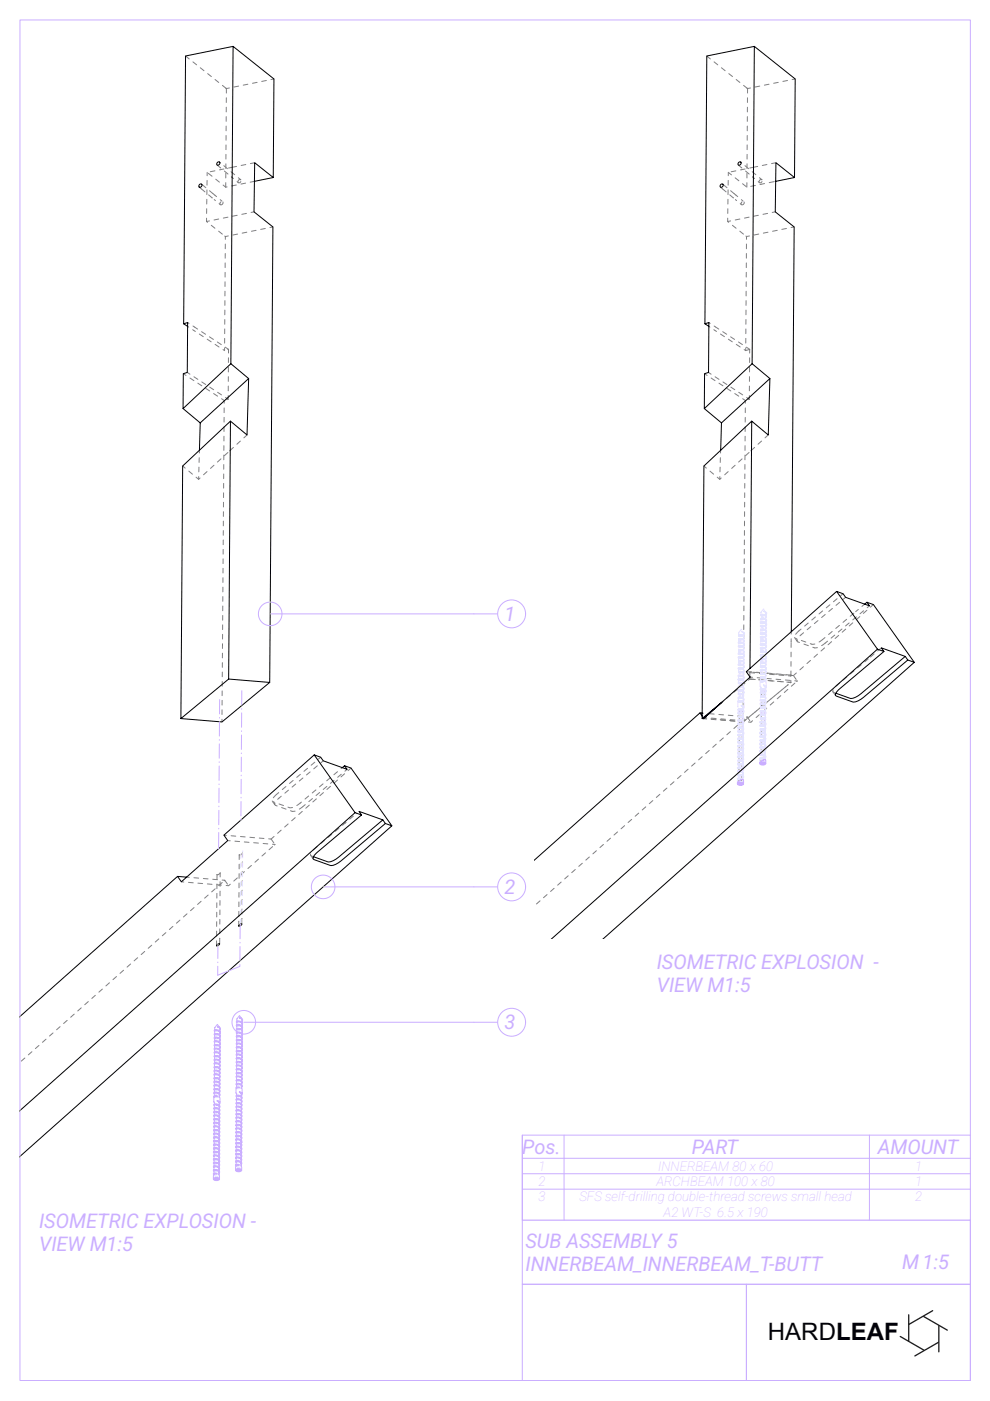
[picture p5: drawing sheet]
<svg xmlns="http://www.w3.org/2000/svg" width="210mm" height="297mm" viewBox="0 0 210 297" stroke-linecap="round" stroke-linejoin="round" font-family="sans-serif">
<defs><g id="words">
<text font-size="5.1" fill="#001" x="162.8" y="284.1">HARDLEAF</text>
<g font-size="4.2" fill="#caaeff">
<text x="107" y="131.6">1</text>
<text x="107" y="189.5">2</text>
<text x="139.2" y="205.5">ISOMETRIC EXPLOSION -</text>
<text x="139.2" y="210.4">VIEW M1:5</text>
<text x="107" y="218.2">3</text>
<text x="110.7" y="244.6">Pos.</text>
<text x="146.7" y="244.6">PART</text>
<text x="186.1" y="244.6">AMOUNT</text>
<text x="8.3" y="260.4">ISOMETRIC EXPLOSION -</text>
<text x="8.3" y="265.3">VIEW M1:5</text>
<text x="111.4" y="269.6">INNERBEAM_INNERBEAM_T-BUTT</text>
<text x="111.4" y="264.7">SUB ASSEMBLY 5</text>
<text x="191.3" y="269">M 1:5</text>
</g>
<g font-size="2.8" fill="#caaeff">
<text x="114.2" y="251.5">2</text>
<text x="139.2" y="251.5">ARCHBEAM 100 x 80</text>
<text x="139.5" y="248.2">INNERBEAM 80 x 60</text>
<text x="122.8" y="254.7">SFS self-drilling double-thread screws small head</text>
<text x="140.7" y="258">A2 WT-S 6.5 x 190</text>
<text x="194.1" y="254.7">2</text>
</g>
</g></defs>
<g fill="none" stroke="#808080" stroke-width=".21" stroke-dasharray="1 1" stroke-dashoffset=".6">
<path d="M39.8 68.4l1.4 .9M41.1 70.1l6.5 4.2M150.3 68.4l1.4 .9M151.6 70.1l6.5 4.2M42.1 101.6l6.7-6.1M152.6 101.6l6.7-6.1M168.6 135.3l3.5 1.3M169.2 136.1l3.5 1.3M186.4 137.8l-2.4 2M153 148.9l6-4.9M157.4 150.4v7.8M158.5 152.3l1.5-1.3"/>
<path d="M159 142.4l3.8 .3M162.1 147.2v7.7M57.9 170l3.5 1.2M58.4 170.8l3.5 1.2M4.2 225.3l43.5-38.7"/>
</g>
<g fill="none" stroke="#808080" stroke-width=".21">
<path d="M47.9 18.7l.1 .1M158.4 18.7l.1 .1M42.2 39.7l.5 .4M42.9 39.2h.1M44.2 36.7l.8 .7M45.6 36.2l-1 .2M45.7 38l.8 .6M46 35l.7 .5M46.6 34.4l.1 .1M46.7 36h-.2M47.3 39.2l.6 .5M49 37.5l.2 .1"/>
<path d="M51.1 38.1a.43 .43 0 0 0-.5 .1 .43 .43 0 0 0-.1 .4M51.1 38.5l-.3 .2h-.3M152.7 39.7l.5 .4M153.4 39.2h.1M156 36.2l-1 .2M156.5 35l.7 .5M156.5 38.2l.2 .1M157.1 34.4l.1 .1M157.2 36h-.2M159.5 37.5l.2 .1M160.1 39.3l-.9 .2M161.4 39.1h-.3"/>
<path d="M161.5 38.1a.43 .43 0 0 0-.4 .1 .43 .43 0 0 0-.1 .4M161.6 38.5l-.3 .2h-.3M164.4 38.4l-.1 .1M45 41.9v.1M45.2 41.1l.4 .3M46.8 42.8a.34 .34 0 0 0-.2 .5 .34 .34 0 0 0 .5 .2 .34 .34 0 0 0 .2-.5v-.2M47.6 50l.2 .2M155.5 41.9v.1M155.6 41.1l.5 .3M157.3 42.8a.35 .35 0 0 0-.2 .5 .35 .35 0 0 0 .5 .2 .35 .35 0 0 0 .2-.5v-.2M158.1 50l.2 .2M48.5 74.1h-.2"/>
<path d="M158.9 74.1l-.8 .2M48.4 84.6l-.3 .1M48.8 95.5l-.1 .1M158.9 84.6l-.2 .1M159.3 95.5l-.1 .1M167.7 135.9v.2M168.5 135.2l.1 .1M168.6 135.4l.4 .5v-.3M169 135.9l.2 .2M169.3 133.8l-.6 .7M169.9 134.6l-.3 .2M172.8 136.5l-.7 .1"/>
<path d="M173.3 137.3l-.6 .1M174.4 135.6l-.7 .5M174.9 136.4l-.7 .5M181 130l-.2 .2M181.6 130.8l-.3 .2M184.1 139.7l-.1 .1M186.9 137.4l-.5 .4M148.9 151.8l.3 .5M148.9 151.2h.2M149.1 152.1v.3M150.1 151.3h.2M156.7 158.7v.2"/>
<path d="M157.1 150.4l-.3 .4 .3-.1 .3-.3v.1M157.4 150.4l-.2-.1-.3 .3M158.3 152.1l.1-.1 .6 .8M158.4 152.4l-.8 .6-.1-.2M159 143.6v.4h.6M159 142.5v1M159 142.4v.2M160.1 151h-.1M161.5 146.9v.5M162 146.1l.1 .1v.8M162 142.9h.2M162 159v.4"/>
<path d="M162.1 146.3v-.1l-.3 .4h-.3M162.1 146.2h-.2l-.3 .2M167.1 145.2l-.1 .1M167.5 143.1h.2M167.7 144.3l-.1 .5M167.7 143.1v.2M167.7 143.1v.2h-.1M168.2 143.2l.6 .9M169 144.4l-.1 .1M176.6 146.6l.5 .8M176.6 146.3v.3l.5 .3M177.5 145.3l-.2 .2"/>
<path d="M57.5 177.9l.6 .8M57.7 169.8l.2 .2M57.9 170l.4 .6v-.3M58.3 170.6l.1 .2M58.3 179l-.1 .2M58.6 168.5l-.6 .6M59.1 169.2l-.2 .3M62 171.2h-.6M62.6 172h-.7M63.7 170.3l-.8 .5M64.2 171l-.7 .5M66.7 179.9l-.3 .3"/>
<path d="M70.8 165.4l-.2 .3M73.2 174.5h.1M75.6 172.4l-.1 .1M156.7 164.9l-.1 .9M157.3 165.5v-.1a.46 .46 0 0 0-.6 .5h.1M157.3 164.3v.9M161.4 160.7v1l.3-.4h.3M162 160.4v1M45.9 199.5v1M46 185.4h.1M46.6 198.9v1M46.7 185.1l-.3 .3h-.4"/>
<path d="M47.5 186.7l.2-.1 .5 .9M50.6 195.4v.9M50.7 181.2h.1M51.3 194.8v.9M51.4 180.9l-.3 .3h-.4M65.8 181.3l.6 .8M65.9 181l-.1 .3 .7 .3"/>
</g>
<g fill="none" stroke="#808080" stroke-width=".21" stroke-dasharray="1 1" stroke-dashoffset=".4">
<path d="M48 18.8l10.1-2.1M158.5 18.8l10.1-2.1M43.8 47l10.1-2.1M47.8 50.2l10.1-2.1M154.3 47l10.1-2.1M158.3 50.2l10.1-2.1M47.6 74.3l.2-24.1M158.1 74.3l.2-24.1M42.3 95.5l-.2 6.1M47.5 84.9l-.4 68.2M152.8 95.5l-.2 6.1M169.3 133.8l9.4-7.9"/>
<path d="M179.3 126.6l-9.4 8M157.6 153.1l.4-68.2M159.6 144l8.1 .7M161.4 159.5v-4.2M58.6 168.5l9.4-8M68.5 161.3l-9.4 7.9M47.7 186.6l-8.1-.6"/>
</g>
<g fill="none" stroke="#808080" stroke-width=".21" stroke-dasharray="1 1" stroke-dashoffset=".5">
<path d="M47.1 42.6l-1.5-1.2M157.5 42.6l-1.4-1.2M167.7 135.9l.1-2M149.2 152.3l10 .8M156.7 158.7l.1-7.9M158.2 142.4l10 .8M159.2 153.1l9.8-8.7M160.1 151l7-5.8M161.4 155.3l.1-7.9M162.1 154.9l-.1 4.1M169 144.4l-10-.8M47.5 177.1l10 .8"/>
<path d="M58.3 179l-10-.8M38.5 187l10 .8M48.5 187.8l9.8-8.8"/>
</g>
<g fill="none" stroke="#808080" stroke-width=".21" stroke-dasharray="1 1" stroke-dashoffset=".3">
<path d="M43.9 36.5l-.1 10.5M51.1 38.1l-1.9-1.5M154.4 36.5l-.1 10.5M161.5 38.1l-1.8-1.5M38.9 79.2l8.6 5.7M39.7 79l8.7 5.6M150.2 79l8.7 5.6M38.7 98.8l3.4 2.8M149.2 98.8l3.4 2.8M158 84.9l-8.6-5.7M174.4 135.6l6.4-5.4M174.9 136.4l6.4-5.4"/>
<path d="M181.4 129.7l1.9-1.6M183.9 139.8l-6.4 5.5M149.1 152.4l8.5 .7M149.1 152.1l8.4 .7M167.1 145.2l-9.5 7.9M64.2 171l6.4-5.3M66.7 179.9l6.5-5.4"/>
</g>
<path d="M39.3 11.9l8.7 6.9M48 18.8l-.1 20.9M149.8 11.9l8.7 6.9M158.5 18.8l-.1 20.9M42.7 40.1l2.3 1.8M153.2 40.1l2.3 1.8M159 142.6l3.2 .3M45.9 198.4l.1-13M50.6 194.2l.1-13" fill="none" stroke="#808080" stroke-width=".21" stroke-dasharray="1 1"/>
<path d="M49.2 37.6l1.3 1.1M49.2 36.6l-2.6-2.2M159.7 37.6l1.3 1.1M159.7 36.6l-2.6-2.2M43.8 47l4 3.2M45.4 42.3l1.3 1.1M154.3 47l4 3.2M155.9 42.3l1.3 1.1M39.8 69.2l1.3 .9M150.3 69.2l1.3 .9M63.7 170.3l8.9-7.5M113.3 192l45.1-40" fill="none" stroke="#808080" stroke-width=".21" stroke-dasharray="1 1" stroke-dashoffset=".7"/>
<path d="M46.7 36l2.5-.5M159.7 35.5l-2.5 .5M161.4 39.1l3-.7M41.2 69.3l7.3 4.8M151.7 69.3l7.2 4.8M158.9 74.1v10.5M48.4 84.6l.1-10.5M168.2 143.2l17-15M57.5 177.9l16.9-15.1" fill="none" stroke="#808080" stroke-width=".21" stroke-dasharray="1 1" stroke-dashoffset=".2"/>
<g fill="none" stroke="#808080" stroke-width=".21" stroke-dasharray="1 1" stroke-dashoffset=".1">
<path d="M49.2 35.5l4.8-1M53.9 38.4l-4.7 1M154.4 36.5l2.1 1.7M164.5 34.5l-4.8 1M45.1 41l-2.2-1.8M155.6 41l-2.2-1.8M48.8 95.5l3.6-3.3M159.3 95.5l3.6-3.3M157.4 158.2l-.1 4.9M159 144l8.7 .7M162.8 142.7l4.7 .4M167.7 143.1v-7.2"/>
<path d="M156.7 163.7v-5M46.7 185.1l-.1 12.7M51.4 180.9l-.1 12.7"/>
</g>
<path d="M49.2 39.4l-1.3 .3M157.3 163.1v1.2M161.4 160.7v-1.2M46.6 197.8v1.1M50.6 195.4v-1.2M51.3 193.6v1.2" fill="none" stroke="#808080" stroke-width=".21" stroke-dasharray="1 1" stroke-dashoffset=".9"/>
<path d="M162.2 142.9l5.4 .4M156.7 164.9v-1.2M45.9 199.5v-1.1" fill="none" stroke="#808080" stroke-width=".21" stroke-dasharray="1 1" stroke-dashoffset="1"/>
<path d="M46.7 35.5l2.5 2.1M157.2 35.5l2.5 2.1M73.2 174.5l2.4-2.1" fill="none" stroke="#808080" stroke-width=".21" stroke-dasharray="1 1" stroke-dashoffset=".8"/>
<path d="M182 130.5l2.3-2M71.2 165.1l2.4-2" fill="none" stroke="#808080" stroke-width=".21" stroke-dasharray="1 1" stroke-dashoffset="1.5"/>
<g fill="none" stroke="#e3e3ff" stroke-width=".21">
<path d="M156.6 134.6l.9 .1M156.6 139.4h.1M156.6 137.8v.1M156.6 137.9h.1M156.6 138.6h.1M156.6 137v.1M156.6 137.8h.1M156.6 139.3v.1M156.6 139.4l.4 .1M156.6 136.3v.1M156.6 136.3h.1M156.6 139.3h.1"/>
<path d="M156.6 137h.1M156.6 135.6l.4 .1M156.6 139.3l.9 .2M156.6 135.5h.1M156.6 135.5v.1M156.6 137.1l.4 .1M156.6 138.6v.1M156.6 134.7l.1 .1M156.6 136.2v.1M156.6 134.8h.1M156.6 137.1h.1M156.6 138.6a.65 .65 0 0 1 .9 .1"/>
<path d="M156.6 137.8l.5-.1 .5 .2M156.6 136.2h.1M156.6 139.4l.1 .1M156.6 134.7h.1M156.6 137.9l.4-.1 .6 .2M156.6 138.6l.4 .1M156.6 136.4h.1M156.6 137.9h.4M156.6 138.5v.1M156.6 135.4v.1M156.6 137.9l.1 .1M156.6 137.1h.4"/>
<path d="M156.6 136.4h.2M156.7 138.6h-.1M156.7 138.5h-.1M156.7 137.8h-.1M156.7 137.8h.5l.5 .5M156.7 135.4h-.1M156.7 136.3l.1 .1M156.7 134.7l.3-.1 .6 .2M156.7 137l-.1 .1M156.7 135.5l.2 .1M156.7 137h-.1M156.7 135.5h-.1"/>
<path d="M156.7 134.7h.1M156.7 135.5h.1M156.7 139.4h-.1M156.7 134.8h.1M156.7 134.8l.3 .1M156.7 138.6h.1M156.7 138.5l-.2 .1v.1l.6 .1M156.7 139.3h-.1M156.7 139.3h.1M156.7 138.5h.1M156.7 139.3v.1M156.7 137.7h.1"/>
<path d="M156.7 136.2h.1M156.7 136.2v.1M156.7 135.4h.1M156.7 134.6h.1M156.7 134.6l-.1 .1M156.7 138h.1M156.7 139.5h.2M156.7 136.9v.1M156.7 138.5h.5M156.7 138h.2M156.7 139.5h.1M156.8 139.3h-.1"/>
<path d="M156.8 135.4h-.1M156.8 139.3h.1M156.8 135.4h.1M156.8 137h-.1M156.8 138.6h-.1M156.8 138.6h.1M156.8 136.4h.1M156.8 136.2h-.2M156.8 136.2h.1M156.8 137h.1M156.8 138.5h.1M156.8 136.1l-.3 .2 .5 .2"/>
<path d="M156.8 134.7h-.1M156.8 134.7h.1M156.8 134.7h.3M156.9 135.6h.1M156.9 138h.1M156.9 136.1l-.1 .1M156.9 135.4h-.1M156.9 136.2h-.2M156.9 136.2h.1M156.9 136.1h.1M156.9 136.1l.2 .1M156.9 139.5h.1"/>
<path d="M156.9 134.6h-.2M156.9 134.6h.1M156.9 136.2a.75 .75 0 0 1 .8 .5M156.9 134.6h.2M156.9 139.3h-.1M156.9 139.3h.1M156.9 136.2h.2M156.9 137h-.1M156.9 137h.1M156.9 135.4h.1M156.9 135.4h.2M156.9 136.4h.1"/>
<path d="M156.9 137h.2M156.9 138.6h-.1M156.9 138.6h.2M157 139.5h.1M157 138.6l-.4 .1h.6M157 139.5h-.1M157 136.9h-.3M157 136.9h.1M157 138h-.1M157 138h.1M157 137.9h.1M157 138.7h.1"/>
<path d="M157 137.1h.1M157 136.4h-.1M157 135.6h-.1M157 135.6h.1M157 136.4h.1M157 135.4h.1M157 139.3h-.3M157 135.4l-.3 .1M157 135.4l.1 .1M157 135.7h.1M157 134.9h.1M157 137.2h.1"/>
<path d="M157 139.3h.1M157.1 137.7h-.4M157.1 137.7l.3 .1M157.1 136.2h.1M157.1 135.7h-.1M157.1 135.6h-.1M157.1 135.6h.1M157.1 136.4h-.2M157.1 136.4h.1M157.1 135.4h.1M157.1 137.7l.5 .2 .2 .3M157.1 135.7h.1"/>
<path d="M157.1 136.2l.1 .1M157.1 139.3l.5 .3 .1 .3M157.1 137h.1M157.1 134.9h-.1M157.1 134.9h.1M157.1 138.6h.1M157.1 138.6l.5 .2 .1 .2M157.1 136.4h-.1M157.1 139.3h.1M157.1 134.7h.1M157.1 134.6h.1M157.1 135.5h.1"/>
<path d="M157.1 136.2l.5 .2 .1 .2M157.1 136.2l-.5 .1M157.1 138.5h.1M157.1 136.9h.1M157.1 136.9l.3 .1-.5-.1-.4 .1M157.2 139.3h.1M157.2 139.3a.51 .51 0 0 1 .4 .7M157.2 138.7h-.2M157.2 138.7h.1M157.2 134.6l.4 .2 .1 .3M157.2 137l.4 .2 .1 .3-.2 .3-.5 .2M157.2 135.5l.4 .2 .1 .3"/>
<path d="M157.2 135.4l.5 .2 .1 .4M157.2 134.7l.5 .3-.1 .4M157.2 139.5h-.2M157.2 139.4l-.1 .1M157.2 139.5h.1M157.2 136.3h.1M157.2 138.5h.1M157.2 136.3h.2M157.2 139.3l.2 .1M157.2 137.1h-.6l.4 .1M157.2 138.5l.5 .5M157.2 135.4h.1"/>
<path d="M157.3 139.5h-.1M157.3 135.4l.4 .3-.1 .4M157.3 139.5h.1M157.3 133.9l.4 .5M157.3 136.3l-.2 .1M157.3 133.5l-.1-.1-.6 .8M157.3 136.3h.1M157.3 133.8v.2M157.3 135.4l-.7 .1M157.3 139.3h-.7l-.1 .2M157.3 133.9l.4 .4-.2-.2M157.3 139.4h-.1"/>
<path d="M157.3 139.4h.1M157.3 136.4h-.2M157.4 137a.39 .39 0 0 1 .3 .4 .39 .39 0 0 1-.3 .4M157.4 136.4h-.1M157.4 139.4h-.1M157.4 133.9h.1M157.4 133.9h-.1M157.4 134.8l-.7-.1 .1 .2M157.4 137l-.4 .1M157.4 139.4h.1M157.4 136.3v.1M157.4 139.4l.3 .3"/>
<path d="M157.4 139.4l-.1 .1M157.4 137.8l.3 .3v.2l-.5 .4M157.4 137l.3 .4M157.4 133.9l.3 .3-.1 .4-.5 .2h-.4M157.4 136.3l.3 .4M157.4 136.3h.1M157.4 137.8l-.4 .1M157.5 139.4h-.1M157.5 136.3h-.1M157.5 139.4h.1M157.5 139.3l-.1 .1M157.5 137.8h-.1"/>
<path d="M157.5 139.3h.1M157.5 137.8h.1M157.5 134.6l-.8 .2M157.5 136.2l-.9 .1M157.5 135.6a.4 .4 0 0 1 .2 .5 .4 .4 0 0 1-.4 .3M157.5 139.3l-.5 .2-.4-.1M157.5 135.4l-.4 .2-.5-.1M157.5 139.3v.1M157.5 137.8a.7 .7 0 0 1-.9 .1M157.6 135.5l-.5 .2-.5-.1M157.6 135.4l-.5 .2M157.6 136.2l-.1 .1"/>
<path d="M157.6 136.2h.1M157.6 139.3h-.1M157.6 136.9l-.2 .1M157.6 136.9h.1M157.6 136.1l-.3 .2M157.6 135.4h.1M157.6 136.1h.1M157.6 135.4l-.5 .3M157.6 139.3h.1M157.6 139.2l-.1 .1M157.6 139.2h.1M157.6 135.5l-.9 .2"/>
<path d="M157.6 138.7l.2 .4-.3 .3M157.7 139.9l-.1 .1M157.7 136.8l-.1 .1M157.7 136.7l-.4 .3-.5 .1M157.7 137.6l-.2 .2M157.7 139l-.2 .3-.5 .2M157.7 139.1l-.1 .1M157.7 136.8h.1M157.7 139v.1M157.7 138.3v-.1l-.1 .2-.4 .2M157.7 135.9v.1M157.7 139.9l-.1 .2"/>
<path d="M157.7 139.9h.1M157.7 137.4v.2M157.7 136.7v.1M157.7 139.8v.1M157.7 137.8l-.9 .2M157.7 139h.1M157.7 139.7v.1M157.7 134.3v.2M157.7 139l-.1 .3M157.7 135.2l-.1 .2M157.7 136l-.1 .2M157.7 138.3l-.1 .2-.4 .2-.6-.1"/>
<path d="M157.7 134.5l-.6 .4M157.7 137.4h.1M157.7 136h.1M157.7 134.5h.1M157.7 134.1v.1M157.7 135.1v.1M157.7 136.7l-.1 .3-.6 .2M157.7 136.6v.2M157.7 135.1h.1M157.7 136.4h.1a.44 .44 0 0 1-.4 .7v.1M157.7 134.4v.1M157.7 134.4h.1"/>
<path d="M157.8 134.2v.4l-.5 .3M161.2 138.9l.2 .2h.6M161.3 130.3l.9 .1M161.3 139.8h.1M161.3 139.7v.6M161.3 139.7h.1M161.3 136.5l-.1 .2 .1 .1h.6M161.3 139h.1M161.3 138.9h.1M161.3 139v.1M161.3 138.9v.1M161.3 138.2h.1"/>
<path d="M161.3 137.5h.1M161.3 137.4h.1M161.3 136.7h.1M161.3 136.6h.1M161.3 139.7v.1M161.3 135.9h.1M161.3 135.8h.1M161.3 138.3h.1M161.3 135.8v.1M161.3 135.1h.1M161.3 137.4v.1M161.3 138.1v.1"/>
<path d="M161.3 135.1v.1M161.3 138.1h.1M161.3 138.2l.3 .1 .6-.1M161.3 135v.1M161.3 137.3v.1M161.3 137.3h.1M161.3 133.6h.1M161.3 139.8l.1 .1M161.3 134.3h.1M161.3 136.6l.5-.1 .4 .2M161.3 133.5h.1M161.3 136.6v.1"/>
<path d="M161.3 135.2h.1M161.3 135h.1M161.3 134.4h.1M161.3 132.7h.1M161.3 132.8h.1M161.3 136.7l.1 .1M161.3 132.7v.1M161.3 132h.1M161.3 134.2v.1M161.3 136.6h.7M161.3 135l.9 .2M161.3 134.3v.1"/>
<path d="M161.3 131.2h.1M161.3 131.9v.1M161.3 137.4l.1 .1M161.3 130.5h.1M161.3 134.3a.65 .65 0 0 1 .9 .1M161.3 131.3h.1M161.3 133.5l.1 .1M161.3 133.5l.5-.1 .5 .2M161.3 133.5v.1M161.3 130.4v.1M161.3 130.4h.1M161.3 133.6l.4-.1 .6 .2"/>
<path d="M161.3 133.5l.8 .1M161.3 139.1h.1M161.3 138.3h.2M161.4 135.8h-.1M161.4 130.4h.1M161.4 132.1h.1M161.4 132.8v.1M161.4 135.1h.1M161.4 134.2h-.1M161.4 137.5h.1M161.4 132l.2 .1M161.4 132.8h.1"/>
<path d="M161.4 130.4h-.1M161.4 135.8l-.1 .1M161.4 133.6h.1M161.4 133.6v.1M161.4 135.8h.1M161.4 131.2h-.1M161.4 131.1l-.1 .1M161.4 131.3h.1M161.4 131.2h.1M161.4 130.3v.1M161.4 134.2h.1M161.4 137.5v.1"/>
<path d="M161.4 130.4l.3-.1 .6 .2M161.4 130.5h.1M161.4 138.2l.1 .1M161.4 130.5v.1M161.4 139.8h.1M161.4 130.4v.1M161.4 136h.1M161.4 136.7h.1M161.4 130.3h.1M161.4 135.9h.1M161.4 138.9h-.1M161.4 134.4h.1"/>
<path d="M161.4 138.9h.1M161.4 132.9h.1M161.4 130.5h.3M161.4 135.2h.1M161.4 134.3v.1M161.4 135.2h.2M161.4 139.6l-.1 .1M161.4 139h.1M161.4 139.1h.1M161.4 139.6h.1M161.4 134.2l-.2 .1 .1 .1 .5 .1M161.4 135.7v.1"/>
<path d="M161.4 139.9h.2M161.4 139.8h.2M161.4 138.1h-.1M161.4 138.1h.1M161.4 132.1h.2M161.4 135h.1M161.4 135.7h.1M161.4 139.1h.2M161.4 139l.2 .1M161.4 131.2v.1M161.4 137.6h.1M161.4 130.5l.1 .1"/>
<path d="M161.4 136.8h.1M161.4 135.1v.1M161.4 134.4l.2 .1M161.4 133.7h.1M161.4 132.7h.1M161.4 131.3h.2M161.4 136.8h.2M161.4 136.7h.2M161.5 138.3h.1M161.5 136h.1M161.5 130.4h-.1M161.5 133.7h.1"/>
<path d="M161.5 130.3h-.1M161.5 137.5h.1M161.5 132.9h.1M161.5 135.2h.1M161.5 135.8h-.1M161.5 130.6h.1M161.5 135.8h.1M161.5 136.6l-.2 .1a.43 .43 0 0 0 .7 0h.1M161.5 132.7h-.1M161.5 137.6h.1M161.5 137.3h-.2M161.5 131.3h.1"/>
<path d="M161.5 139h.1M161.5 131.1h-.1M161.5 137.3h.1M161.5 135.9h.1M161.5 131.1h.1M161.5 138.8l-.1 .1M161.5 135.7h.1M161.5 132.6l-.1 .1M161.5 138.1h-.1M161.5 131.3l.1 .1M161.5 138.8h.1M161.5 138.8h.2"/>
<path d="M161.5 131.8l-.3 .2 .5 .1M161.5 135.9h.2M161.5 138.1h.1M161.5 138l.6 .1 .3 .3M161.5 132.6h.1M161.5 133.6h.1M161.5 130.4h.1M161.5 134.4h.1M161.6 130.4h-.1M161.6 130.4h.3M161.6 134.5h.1M161.6 135.2h.1"/>
<path d="M161.6 132.1h.1M161.6 139.1h.1M161.6 134.9l-.2 .1M161.6 131.3h.1M161.6 133.7h.1M161.6 134.9h.1M161.6 132.9h.1M161.6 138.9a.64 .64 0 0 1 .8 .6h-.1M161.6 134.2h-.2M161.6 134.2h.1M161.6 134.2h.2M161.6 134.9l.1 .1"/>
<path d="M161.6 131.1h-.1M161.6 131.9l-.2 .1M161.6 131.9h.2M161.6 131.4h.1M161.6 131.9a.75 .75 0 0 1 .8 .5M161.6 137.3h-.1M161.6 135.7h.1M161.6 135.7h-.2M161.6 130.3h-.1M161.6 130.3h.1M161.6 130.3l.7 .3 .1 .2-.1 .3M161.6 139.8h.1"/>
<path d="M161.6 138.3h.1M161.6 138.1h-.1M161.6 131.1h.2M161.6 131.1h.1M161.6 135.8h-.1M161.6 135.8h.1M161.6 137.6h.1M161.6 137.3h.1M161.6 138.1h.3M161.6 138.1h.1M161.6 138.4h.1M161.6 135.8h.2"/>
<path d="M161.6 137.5h.1M161.6 138.3v.1M161.6 136h.1M161.6 136.8h.1M161.6 136.7h.1M161.7 135.7l.5 .1 .3 .3M161.7 134.3l-.4 .1h.6M161.7 135.2h.1M161.7 135.9h.1M161.7 137.3h.1M161.7 134.5h-.1M161.7 132.6h-.2"/>
<path d="M161.7 132.6h.1M161.7 134.5h.1M161.7 132.6l.3 .1M161.7 132.9h-.1M161.7 139.8h-.1M161.7 136.7h.1M161.7 133.7h-.1M161.7 138.3h.1M161.7 138.3h-.1M161.7 132.1h-.1M161.7 131.3h.1M161.7 132.1h.1"/>
<path d="M161.7 131.3h-.1M161.7 139h.1M161.7 139l-.1 .1M161.7 137.3a.58 .58 0 0 1 .7 .6M161.7 139.1h-.1M161.7 135.7h.1M161.7 131.4h-.1M161.7 131.4h.1M161.7 139.7h.1M161.7 139.7h-.4M161.7 133.7h.1M161.7 130.5h.1"/>
<path d="M161.7 138.9h.1M161.7 138.8h.1M161.7 138.9l-.4 .1M161.7 135.2h-.1M161.7 132.9h.1M161.7 134.9h.1M161.7 139.8h.1M161.7 139.1h.1M161.7 134.9l.3 .1M161.7 139.7h.2M161.7 138.9l.3 .1M161.7 138.8l.2 .1"/>
<path d="M161.7 139.6h-.3M161.7 139.6h.1M161.7 135.8h.1M161.8 135.7h.1M161.8 139.6l.1 .1M161.8 133.4h.1M161.8 133.4l-.5 .1M161.8 131.3h-.1M161.8 131.3h.1M161.8 132l-.2 .1M161.8 132h.1M161.8 139.6l-.6 .1 .2 .2"/>
<path d="M161.8 131.9h.1M161.8 134.2h.1M161.8 135.7l.2 .1M161.8 135.9h-.1M161.8 133.4l.5 .2 .2 .3M161.8 131.9l.1 .1M161.8 135.9h.1M161.8 135.8l.2 .1M161.8 132.7h-.3M161.8 132.7h.1M161.8 135.2h-.1M161.8 137.6h-.2"/>
<path d="M161.8 131.1h.1M161.8 134.3h-.5M161.8 134.3h.1M161.8 137.6h.1M161.8 137.3h.1M161.8 135.2h.1M161.8 139.8h-.1M161.8 132.1h-.1M161.8 131.9h-.5M161.8 139.8h.1M161.8 132.1h.1M161.9 131.1h.1"/>
<path d="M161.9 131.9l.2 .1M161.9 131.9l-.5 .1M161.9 132.7h.1M161.9 134.2h.1M161.9 138.9a.43 .43 0 0 1 .4 .2 .43 .43 0 0 1 0 .5M161.9 134.3h.1M161.9 133.5h.1M161.9 136.6h-.6M161.9 136.6h.1M161.9 137.3h.1M161.9 135a.51 .51 0 0 1 .4 .7M161.9 138.2l-.2 .1"/>
<path d="M161.9 138.2h-.6M161.9 138.2h.1M161.9 130.4h.1M161.9 134.4h-.3M161.9 134.4h.1M161.9 139.7h.1M161.9 138.9l.2 .1M161.9 133.7h-.2M161.9 131.1l.5 .2 .1 .4M161.9 135.1l-.2 .1M161.9 133.7h.1M161.9 138.1h.1"/>
<path d="M161.9 130.4l.2 .1M161.9 137.3h-.6l-.1 .1 .1 .1M161.9 135.1h.1M161.9 139.7l.1 .1M161.9 139h-.2M161.9 138.1h-.4l-.2 .1M161.9 139.7h.2M161.9 130.5h-.2M161.9 138.2h-.6v-.1l.2 .1M161.9 139.7h-.6M161.9 139.7l-.6 .1 .3 .1M161.9 138.2h.2"/>
<path d="M161.9 132h.1M161.9 133.4h.1M161.9 130.5h.1M161.9 131.3l-.2 .1M161.9 139h.1M161.9 132.8h-.6l.4 .1M162 131.3h-.1M162 132.8h-.5M162 133.4l.4 .3M162 134.2h.1M162 136.7l-.3 .1M162 132h-.2"/>
<path d="M162 132.7h.1M162 135.1h-.7M162 135.1h.1M162 132h.1M162 137.4h-.7M162 137.4h.1M162 137.4l.1 .1M162 135.2h-.2M162 135.1h-.1M162 139.8h-.2M162 134.3l-.1 .1M162 135.2h.1"/>
<path d="M162 129.6h.1M162 132l.4 .3M162 129.6l.4 .5M162 137.4l-.2 .1M162 138.1h.1M162 135h.1M162 131.2h-.6M162 136.6h.1M162 131.2h.1M162 131.1h.1M162 129.2l-.1-.1-.6 .8M162 132.7v.1"/>
<path d="M162 134.2l.1 .1M162 137.3h.1M162 132.8l.4 .2M162 139.8h.1M162 135.9h.1M162 130.5l-.4 .1M162 135.8l.4 .3v.3l-.7 .3M162 130.5h.1M162 134.3l.1 .1M162 139h.1M162 129.5v.1M162 135.9h-.2"/>
<path d="M162 136.6h.2M162 137.4h-.7l.3 .2M162 137.3l.4 .3v.3l-.5 .3M162 135.1l.4 .4-.3 .4M162 131.1l.2 .1M162 136.7h.1M162 131.1l-.6 .1M162 135.8h-.7l.3 .1M162 139l.2 .1M162 137.5l-.2 .1M162 137.5h.1M162 135h-.7l-.1 .2"/>
<path d="M162 129.6l.4 .4-.2-.3M162 138.1l.1 .1M162 134.3h.1M162.1 132.1h-.3M162.1 134.3h-.1M162.1 138.2h.1M162.1 132.7a.39 .39 0 0 1 .3 .3 .39 .39 0 0 1-.2 .5M162.1 132v.1M162.1 133.6l-.2 .1M162.1 135.1h-.1M162.1 139.7l-.1 .1M162.1 129.6h.1"/>
<path d="M162.1 138.9l-.2 .1M162.1 130.5l-.7-.1 .2 .2M162.1 133.6h.1M162.1 135.1h.1M162.1 134.4h.1M162.1 131.2h.1M162.1 131.3h-.1M162.1 139.7h.1M162.1 139.8h.1M162.1 130.5h.1M162.1 133.6l.3 .2M162.1 138.9h.1"/>
<path d="M162.1 134.3h.1M162.1 136.7h.1M162.1 135.9l-.6-.1-.2 .1 .1 .1M162.1 138.3h.1M162.1 131.2l.1 .1M162.1 130.5h-.1M162.1 139h.1M162.1 139.8l-.5 .1M162.1 135.9h.1M162.1 139.7v.1M162.1 132.7h.1M162.1 139l-.4 .1"/>
<path d="M162.1 137.5h.1M162.1 137.4l-.1 .1M162.1 138.9l.4 .4-.2 .4M162.1 139.8l.3 .4-.3 .3M162.1 131.2v.1M162.1 137.4h.1M162.1 135.9l.2 .1M162.1 135.1l-.1 .1M162.1 137.5l.3 .3M162.1 131.2l-.3 .1M162.1 136.7h-.1M162.1 132.7l-.5-.1-.4 .1"/>
<path d="M162.1 132.7l.1 .1M162.1 129.6l.3 .4M162.1 135.9l-.4 .1M162.1 132h.1M162.1 132l.3 .2M162.2 131.2h.1M162.2 134.4l.2 .2v.3M162.2 130.5h.1M162.2 136.6l.1 .1M162.2 133.5l-.6 .1M162.2 136.7v.1M162.2 132.8l-.5 .1"/>
<path d="M162.2 132.7l-.2 .1M162.2 131.2h-.1M162.2 135.1h-.1M162.2 131.2l.2 .2M162.2 132h-.1M162.2 139l.1 .1M162.2 135.1h.1M162.2 136.5l-.9 .2M162.2 132.8l.2 .2M162.2 139.1h.1M162.2 138.2h.1M162.2 131.9l-.2 .1"/>
<path d="M162.2 131.3h.1M162.2 136.7h.1M162.2 134.3v.1M162.2 138.3h.1M162.2 130.3l-.8 .2M162.2 131.3l.2 .2M162.2 131.9l-.9 .1M162.2 131.3a.37 .37 0 0 1 .2 .5 .37 .37 0 0 1-.4 .2M162.2 135.1l.2 .3-.1 .3M162.2 139.1l.2 .3M162.2 138.9l-.5 .2-.4-.1M162.2 138.8l-.5 .2-.4-.1"/>
<path d="M162.2 135l-.5 .2-.4-.1M162.2 133.5l-.1 .1M162.2 138.8l-.1 .1M162.2 139.8h.1M162.2 133.5h.1M162.2 130.5l.2 .3M162.2 136.8l.2 .3M162.2 139.6l-.1 .1M162.2 138.3l.1 .1M162.2 131.1l-.4 .2-.4-.1M162.2 134.4h.1M162.2 136.6l.2 .2a.37 .37 0 0 1-.1 .6"/>
<path d="M162.3 135.7l-.3 .2M162.3 130.3l-.4 .2M162.3 139.8l.1 .4-.4 .3M162.3 135.7h.1M162.3 136h.1M162.3 139.1l.1 .2M162.3 133.5h-.1a.7 .7 0 0 1-.9 .1M162.3 138.4l.1 .2M162.3 138.3l.1 .2M162.3 134.4l.1 .3M162.3 139.6h-.1M162.3 136.7l.1 .4"/>
<path d="M162.3 131.1l-.5 .2-.4-.1M162.3 138.8h-.1M162.3 131.1l-.1 .1M162.3 136l.1 .2M162.3 134.9l-.2 .2M162.3 135l-.1 .1M162.3 135h.1M162.3 134.9h.1M162.3 133.4l-.1 .1M162.3 131.8l-.1 .1M162.3 133.4h.1M162.3 131.8h.1"/>
<path d="M162.3 131.2l-.9 .1M162.4 137l-.3 .3-.5 .2M162.4 139.4v.1M162.4 134.4l.1 .4-.3 .3M162.4 136.1v.3l-.3 .3M162.4 138.7l-.3 .3M162.4 139.5l-.3 .3M162.4 139.5l-.1 .1M162.4 137.8h.1M162.4 138.7l-.1 .1M162.4 139.3h.1M162.4 136.2v.1"/>
<path d="M162.4 133.8v.3M162.4 133.7v.3M162.4 133v.3M162.4 133v.2M162.4 137.1l-.4 .3M162.4 139.3l-.1 .2M162.4 132.3v.1M162.4 132.2v.1M162.4 138.5l-.1 .2M162.4 131.5v.1M162.4 131.4v.2M162.4 137.8l-.2 .4-.6 .1"/>
<path d="M162.4 131.6v.1M162.4 137.1h.1M162.4 134.9l-.1 .1M162.4 134.8l-.1 .1M162.4 137.1l-.3 .3M162.4 133.1l-.1 .3M162.4 139.6v.2M162.4 132.4v.1M162.4 134.1l-.7 .4M162.4 134l-.3 .3M162.4 135.5h.1M162.4 132.4l-.4 .3-.5 .1"/>
<path d="M162.4 134.7l-.2 .3-.5 .1M162.4 133.3l-.2 .2M162.4 134v-.1l-.1 .2-.4 .2M162.4 132.5l-.2 .2M162.4 134.7v.1M162.4 130.2v-.2l-.1 .3M162.4 133.4l-.9 .3M162.4 132.3v.2M162.4 131.6l-.2 .4M162.4 131.6l-.1 .2M162.4 129.8v.1M162.4 131.6h.1"/>
<path d="M162.4 132.4l-.2 .4M162.4 130.8l-.2 .4M162.4 132.1h.1a.44 .44 0 0 1-.4 .7M162.4 130.1l-.3 .4M162.5 135.7l-.4 .2-.5 .1M162.5 137.9l-.3 .3-.5 .2M162.5 129.9v.4l-.5 .3M156.4 159.7l.2 .2 .6-.1M156.4 157.3v.1l.1 .1h.7M156.5 145.7l.5 .1 .4-.1M156.5 143.2l.2 .2h.6M156.5 159.8h.1"/>
<path d="M156.5 159.7h.1M156.5 159h.1M156.5 158.9h.1M156.5 158.9v.1M156.5 158.2h.1M156.5 158.1h.1M156.5 158.1v.1M156.5 157.4v.1M156.5 158.1l.4-.1 .5 .2M156.5 157.4h.1M156.5 156.7h.1M156.5 157.4a.54 .54 0 0 0 .9 0"/>
<path d="M156.5 158.2v.1M156.5 155.9h.1M156.5 156.6h.1M156.5 156.6v.1M156.5 155.8v.1M156.5 155.8h.1M156.5 157.3v.1M156.5 155v.1M156.5 155.1h.1M156.5 159.6h.1M156.5 159.7v.1M156.5 159l.1 .1"/>
<path d="M156.5 158.9l.1 .1M156.5 157.5h.1M156.5 153.5h.1M156.5 154.3h.1M156.5 153.6h.1M156.5 157.3l.1 .1M156.5 153.5l.5-.1 .5 .2M156.5 153.5v.1M156.5 152.8h.1M156.5 152.7h.1M156.5 154.4h.1M156.5 155.1v-.1a.69 .69 0 0 1 .9 .1"/>
<path d="M156.5 148.8h.1M156.5 158.3h.1M156.5 152h.1M156.5 148.7h.1M156.5 158.2l.2 .1M156.5 152.8l.1 .1M156.5 154.9l-.1 .3h.7M156.5 152.7l.1 .1M156.6 157.4h.1M156.6 151.3h.1M156.6 156.6h.1M156.6 155.8l-.1 .1"/>
<path d="M156.6 157.4h-.1M156.6 151.2h.1M156.6 155.8h.1M156.6 151.2v.1M156.6 148.7h-.1M156.6 148.7h.1M156.6 153.5v.1M156.6 147.2l.2 .1M156.6 156.5l-.1 .1M156.6 152.7h-.1M156.6 156.7h.1M156.6 147.1v.1"/>
<path d="M156.6 148.7v.1M156.6 150.4v.5M156.6 147.2h.1M156.6 153.6h.1M156.6 159.8h.1M156.6 159.7h.1M156.6 147h.4l.5 .2M156.6 156.6h-.1M156.6 156.5h.1M156.6 148l.2 .1M156.6 148.8l-.1 1.1M156.6 146.4h.1"/>
<path d="M156.6 153.5h.1M156.6 158.9h-.1M156.6 158.2h-.1M156.6 155.9v.1M156.6 155.9h.1M156.6 158.8l-.1 .1M156.6 158.8v.1M156.6 154.4h.1M156.6 148h.1M156.6 154.3h-.1M156.6 154.3h.1M156.6 145.7l.2 .1"/>
<path d="M156.6 147.9v.1M156.6 145.6h.1M156.6 150.4h.1M156.6 146.3v.1M156.6 146.3h.1M156.6 150.5h.1M156.6 152.7h.1M156.6 152.7v.1M156.6 144.9l.4 .1M156.6 154.2l-.1 .1M156.6 145.6v.1M156.6 150.4v.1"/>
<path d="M156.6 154.2h.1M156.6 144.8h.1M156.6 152.8h.1M156.6 144.9h.1M156.6 153.4v.1M156.6 144v.1M156.6 152.9h.1M156.6 151.9h.1M156.6 147.9l.5-.1 .4 .2M156.6 152h.1M156.6 144h.1M156.6 140.8l-.1 .2 .1 .1h.6"/>
<path d="M156.6 144.1l.3 .1M156.6 143.3l.1 .1M156.6 143.2v.1M156.6 151.1v.1M156.6 147.9h.1M156.6 151.1h.1M156.6 150.9v.1zM156.6 142.5v.1M156.6 152.1h.1M156.6 142.5l.3 .1M156.6 152v.1M156.6 158.1h-.1"/>
<path d="M156.6 147.1h.1M156.6 146.3h.4l.5 .2M156.6 148.8l.2 .1M156.6 148.7l.2 .1M156.6 142.5h.1M156.6 159.1h.1M156.6 141.8l.3 .1M156.6 141.7h.1M156.6 141.8h.1M156.6 144.8l.4-.1 .5 .2M156.6 159.7h-.1M156.6 151h.2z"/>
<path d="M156.6 159h.1M156.6 148h.2M156.6 159v.1M156.6 159.6h.1M156.6 150.5v.1M156.6 141l.3 .1M156.6 140.9h.1M156.6 155.1h-.1M156.6 150.5l.2 .1 .6-.1M156.6 155.7v.1M156.6 144.1h.1M156.6 148.8l-.1 .1"/>
<path d="M156.6 141h.1M156.6 144.8v.1M156.6 156.7l.1 .1M156.6 140.9v.1M156.6 146.5h.3M156.6 145.5v.1M156.6 145.5h.1M156.6 152l.1 .1M156.6 141.7v.1M156.6 148.6v.1M156.6 146.4h.6M156.6 143.2h.1"/>
<path d="M156.6 145.6l.1 .1M156.6 142.4v.1M156.6 142.4h.1M156.6 142.5l.3 .2 .6-.2M156.6 147.2h.2M156.6 148.6h.1M156.6 144.9h.4M156.6 155.1h.1M156.6 157.3v.1M156.6 140.2l.1 .1M156.6 140.2h.1M156.6 140.9l.5-.1 .4 .2"/>
<path d="M156.6 155.1l.1 .1M156.6 155h-.1M156.6 140.1v.1M156.6 143.3h.1M156.6 158.3h.1M156.6 159.6h-.1M156.6 151.1h.1l-.1 .1M156.6 150.3v.1M156.6 155.2h.1M156.6 147.8v.1M156.6 141.7l.3 .1M156.6 140.1h.1"/>
<path d="M156.6 155h.1M156.6 142.6h.1M156.6 156h.1M156.6 158.9h.1M156.6 152.6l-.2 .2 .6 .1M156.6 141.6v.1M156.6 147.8h.1M156.6 154.4l.1 .1M156.6 146.3l.8 .1 .3 .4M156.7 150.3h-.1M156.7 147.1h-.1M156.7 156.7h.1"/>
<path d="M156.7 153.5h.1M156.7 157.5h.1M156.7 150.5h.2M156.7 157.4h.1M156.7 150.4h-.1M156.7 155h-.1M156.7 150.4h.1M156.7 155h.1M156.7 155.9v.1M156.7 157.4h.4M156.7 140.8l-.1 .1M156.7 157.3h-.1"/>
<path d="M156.7 156.6l-.2 .1 .2 .1 .6-.1M156.7 157.4l.1 .1M156.7 152.8h.1M156.7 159.7h-.1M156.7 159.1h.1M156.7 151.9h-.1M156.7 151.3v.1M156.7 141h.1M156.7 159h.1M156.7 152.1h.1M156.7 147.1h.1M156.7 152h-.1"/>
<path d="M156.7 145.7h.1M156.7 159.6h-.1M156.7 156.6h-.1M156.7 156.5h-.1M156.7 151.9h.1M156.7 141.6h-.1M156.7 140.2h.1M156.7 153.7h.1M156.7 153.6h.1M156.7 148.7h-.1M156.7 150.6h.1M156.7 156.5h.1"/>
<path d="M156.7 143.2h-.1M156.7 150.7l-.1 .2zM156.7 143.2h.1M156.7 155.2h.1M156.7 156.6h.1M156.7 141.6h.1M156.7 159v.1M156.7 144.1h.1M156.7 158v.1M156.7 144.7l-.1 .1M156.7 144.7h.5l.4 .2M156.7 156.8h.1"/>
<path d="M156.7 140.9h-.1M156.7 155.7h-.1M156.7 155.7l-.1 .1M156.7 155.7h.1M156.7 159.6h.1M156.7 140.8h.1M156.7 140.9h.1M156.7 146.3h-.1M156.7 143.9l-.1 .1M156.7 156.7h.2M156.7 143.9h.1M156.7 143.2l.7 .1 .3 .4"/>
<path d="M156.7 148.7h.1M156.7 140.1h-.1M156.7 144.7h.1M156.7 142.4h-.1M156.7 151.4h.1M156.7 141h.2M156.7 154.2v.1M156.7 151.3h.1M156.7 142.4h.1M156.7 142.4h.5M156.7 146.3h.1M156.7 140.1h.1"/>
<path d="M156.7 143.4h.2M156.7 143.3l.2 .1M156.7 142.6h.1M156.7 148.6h.1M156.7 148.6h-.1M156.7 145.6h-.1M156.7 158.8l.6 .1 .3 .2M156.7 157.3h.1M156.7 150.3h.1M156.7 152.9h.1M156.7 148.7l-.1 .1 .3-.2 .3 .1M156.7 140.1v.1"/>
<path d="M156.7 144h-.1M156.7 155.9h.1M156.7 158.8h.1M156.7 140.3h.2M156.7 147.9h.1M156.7 156h.1M156.7 147.8h-.1M156.7 155.1l.1 .1M156.7 144h.1M156.7 152.6l-.1 .1h.4l-.1-.1M156.7 151.1l.1 .1M156.7 142.6l.2 .1"/>
<path d="M156.7 152.6h.1M156.7 150.3l.1 .1M156.7 145.6h.1M156.7 147.9l-.1 .1M156.7 147.8h.1M156.7 159.6v.1M156.7 157.3h.2M156.7 150.3l-.3 .2 .5 .1M156.7 142.4v.1M156.7 154.9h.1M156.7 154.9l.1 .1M156.8 155.2h.1"/>
<path d="M156.8 140.1h-.1M156.8 154.3l-.2 .1 .6-.1M156.8 159.7h-.1M156.8 159.7h.1M156.8 152.1h.1M156.8 159.6h-.1M156.8 159.6h.1M156.8 153.6h.1M156.8 159v.1M156.8 142.4h-.1M156.8 141.7h-.1M156.8 141.7h.1"/>
<path d="M156.8 140.9l-.2 .1a.43 .43 0 0 0 .7 0h.1M156.8 145.7h.1M156.8 151.2h.1M156.8 147l-.2 .1M156.8 153.4l-.1 .1M156.8 153.5h.1M156.8 153.4h.1M156.8 156.5h-.1M156.8 153.5h-.1M156.8 151.3h.1zM156.8 144.1h.1M156.8 155.7h-.1"/>
<path d="M156.8 156.8h.1M156.8 141.6h-.1M156.8 155.1h.1M156.8 155.8h-.1M156.8 155.8h.1M156.8 155.7h.1M156.8 158.8h-.1M156.8 158.9h.1M156.8 158.9h-.1M156.8 153.5h.4M156.8 140.8h-.1M156.8 154.3h.1"/>
<path d="M156.8 158.8h.1M156.8 158v.1M156.8 140.9h-.1M156.8 157.5h.1M156.8 143.9h-.1M156.8 153.4h.2M156.8 144.1h.2M156.8 141.6h.1M156.8 140.2h.1M156.8 148.5l-.4 .3 .5 .1M156.8 150.6h.1M156.8 147h.1"/>
<path d="M156.8 140h.1M156.8 158h.1M156.8 151.9h-.1M156.8 142.4h.1M156.8 156.5h.1M156.8 151.9h.1M156.8 145.5v.1M156.8 156.6h-.1M156.8 156.6h.1M156.8 148.6l-.1 .1M156.8 140.8h.1M156.8 144.7h.1"/>
<path d="M156.8 143.9h.1M156.8 148.6h.1M156.8 147.9h-.1M156.8 147.9h.1M156.8 145.5h.1M156.8 156.6h.2M156.8 156.5h.2M156.8 150.4h.1M156.8 153.6v.1M156.8 150.6l-.1 .1M156.8 148.6l.2 .1M156.8 148.6h-.1"/>
<path d="M156.8 156.5h.5l.4 .4M156.8 142.3l.6 .1 .3 .3M156.8 147.1h-.1M156.8 147.1h.2M156.8 152.9h.1M156.8 143.2h.1M156.8 143.2l-.2 .1M156.8 145.5h-.2M156.8 140.1h.1M156.8 144.7h-.1M156.8 152.8h.1M156.8 154.5h.1"/>
<path d="M156.8 157.3l.6 .2 .2 .4M156.8 145.5l.6 .1M156.8 159.8v.1M156.8 159.8h.1M156.8 159.9h.1M156.8 154.4v.1M156.8 140.9h.1M156.8 148.1h.1M156.8 148.9h.1M156.8 156h.1M156.8 144h-.1M156.8 144h.1"/>
<path d="M156.8 154.9l.5 .2M156.8 158.8h.3M156.8 155.9v.1M156.8 152.8l.2 .1M156.8 148h.1M156.8 144.7l.8 .3v.3l-.1 .2M156.8 148.6h.2M156.8 147.1l.6 .2 .2 .3M156.8 152.6h-.1M156.9 155.9h-.1M156.9 158.8l.5 .2 .2 .3M156.9 155h.1"/>
<path d="M156.9 145.6l.5 .1 .2 .3M156.9 150.6h.1M156.9 154.4l-.1 .1M156.9 150.6h-.1M156.9 154.4h-.1M156.9 147.3h-.1M156.9 150.5h.1M156.9 140.9h.1M156.9 140.9h-.1M156.9 147.2h-.1M156.9 140.8h.1M156.9 140.8h-.1"/>
<path d="M156.9 148.8h-.1M156.9 152.6h.1M156.9 152.6h-.1M156.9 140.1h-.1M156.9 140.1h.1M156.9 143.4h.1M156.9 146.2l-.2 .1M156.9 145.8h-.1M156.9 155l.2 .1M156.9 157.5h-.1M156.9 146.2h.1M156.9 152.1h.1"/>
<path d="M156.9 143.2a.68 .68 0 0 1 .8 .6M156.9 145.5l-.3 .1h.6M156.9 141.9h.1M156.9 144l.5 .1 .3 .4-.1 .3-.6 .2M156.9 147.8h.1M156.9 147.8h-.2M156.9 143.9h-.1M156.9 143.9h.1M156.9 147.9h.1M156.9 154.2l-.1 .1M156.9 146.5h.1M156.9 157.3h.1"/>
<path d="M156.9 152.9h-.1M156.9 151.9l-.2 .1M156.9 155.9l.1 .1zM156.9 145.5h.1M156.9 159.7h.4M156.9 159.7h.1M156.9 159.7h.2M156.9 147.8h.3M156.9 141.6h-.1M156.9 140h.1M156.9 140l-.2 .1M156.9 144.9h.1"/>
<path d="M156.9 155.7h.1M156.9 144.2h.1M156.9 148.1h.1M156.9 154.1l.5 .2 .3 .3M156.9 142.7h.1M156.9 156.7h.1M156.9 155.2h.1M156.9 155.1h.1M156.9 142.4h.1M156.9 152.1l.2-.1-.2 .1M156.9 148.9h-.1M156.9 148.9h.1"/>
<path d="M156.9 141.7h-.1M156.9 141.7h.1M156.9 142.4l.3 .1M156.9 141.6h.1M156.9 143.2h.1M156.9 153.6v.1M156.9 151.1v.1M156.9 142.6h.1M156.9 141.7h.4M156.9 147h-.1M156.9 147h.1M156.9 146.2l-.5 .2 .4 .2"/>
<path d="M156.9 158.3h-.1M156.9 158.3h.1M156.9 150.3h.1M156.9 148.8h.1M156.9 145.5l.1 .1M156.9 158.9h.1M156.9 141.1h.1M156.9 141h.1M156.9 146.2l.5 .2M156.9 140.3h.1M156.9 140l.6 .1 .3 .3M156.9 147.9h.3"/>
<path d="M156.9 154.3h.1M156.9 140.2h-.1M156.9 155a.52 .52 0 0 1 .7 .6M156.9 141.8h.1M156.9 159h.1M157 159h.1M157 156.5h.1M157 148.9h-.1M157 159.1h-.1M157 148.8h-.1M157 140.8h-.1M157 140.8h.2"/>
<path d="M157 157.5h.1M157 154.5h-.1M157 151.3h.1M157 159.8v.1M157 140.2h-.1M157 150.3v.1M157 159.8h.1M157 147.3h-.1M157 159.9h.1M157 158.2h-.2M157 158.2h.1M157 157.5h-.1"/>
<path d="M157 159.1h.1M157 140.9h.1M157 141.6h.1M157 156.6h.1M157 155.1l-.2 .1M157 155.2h-.2M157 153.4h.1M157 150.3h.1M157 148.1h.1M157 148h-.2M157 155.7h.1M157 148h.1"/>
<path d="M157 151.9h.1M157 151.9v.1M157 155.7l.1 .1M157 147.3h.1M157 155.7l-.1 .1M157 158.9h.1M157 153.4l.2 .1M157 155.2h.1M157 156.7h-.1M157 156.7l-.2 .1M157 155.9h.1M157 144.9h.1"/>
<path d="M157 150.6h-.1M157 158.9l.2 .1M157 148.9h.1M157 144.2h-.1M157 145.7h-.2M157 150.3l.2 .1M157 141h-.1M157 141h.1M157 152.8h.1M157 145.8h-.1M157 148.7h.1M157 144.8h-.4"/>
<path d="M157 152.9h.1M157 148.6h.1M157 142.6h-.1M157 142.6h.1M157 145.8h.1M157 145.7h.1M157 150.5h-.1M157 157.5h.2M157 150.9l-.2 .1M157 151.8l.5 .2 .3 .4M157 150.6h.1M157 150.5h.1"/>
<path d="M157 155.8h.1M157 145h.1M157 143.4h-.1M157 141.6a.58 .58 0 0 1 .6 .6M157 144.8h.1M157 144.8l.5 .2M157 148.6h.2M157 143.3l-.1 .1M157 143.4h.1M157 144.2h.1M157 144.1h.1M157 140.1h.1"/>
<path d="M157 140h.1M157 141.8h-.1M157 141.8h.1M157 145.6h.1M157 158.1l-.1-.1 .1 .1M157 143.2h.1M157 143.9h.1M157 151.4h-.1M157 143.9l.2 .1M157 151.1h.2M157 143.2l.5 .2 .2 .3M157 152.7a.46 .46 0 0 1 .5 .3 .46 .46 0 0 1 0 .5v-.2"/>
<path d="M157 147.1h.1M157 147h.1M157.1 157.3h-.1M157.1 159.7l.1 .1M157.1 151.3l-.1 .1M157.1 140l.1 .1M157.1 158.9a.44 .44 0 0 1 .4 .2 .44 .44 0 0 1 0 .5M157.1 142.6h-.1M157.1 150.4h.1M157.1 145.6h.1M157.1 154.2l-.2 .1M157.1 143.9l-.7 .1 .3 .2"/>
<path d="M157.1 147.1l.3 .1M157.1 147l.3 .1M157.1 158l-.7 .1v.1l.1 .1M157.1 157.3h.1M157.1 157.3v.1M157.1 148.7h.1M157.1 140.1l.3 .1M157.1 151.2h.1M157.1 155.9l.1-.1-.1 .2M157.1 150.4l.2 .1M157.1 150.4l.1 .1M157.1 159.7h.1"/>
<path d="M157.1 158.8h.1M157.1 152.7l.1 .1M157.1 152.7h.1M157.1 147.2h-.2M157.1 154.3h.1M157.1 158.8l.1 .1M157.1 156.7h.1M157.1 140.9h.1M157.1 147.2h.1M157.1 152.8h-.1M157.1 141.6h.1M157.1 159.7l.2 .1"/>
<path d="M157.1 141.6l.3 .1M157.1 157.4v.1M157.1 155.8h.1M157.1 157.4h.1M157.1 150.4l-.3 .2M157.1 155.8l-.4-.1-.2 .2M157.1 159.8h.1M157.1 151.1h.1M157.1 151.3h.1M157.1 159h-.1M157.1 151.1v.1M157.1 155.1h.1"/>
<path d="M157.1 141h-.1M157.1 158.2h-.1M157.1 143.2a.43 .43 0 0 1 .5 .2 .43 .43 0 0 1-.1 .5M157.1 151.1l-.5 .1 .3 .1M157.2 147.1l.3 .2 .1 .3M157.2 157.4h-.1M157.2 140.1h.1M157.2 150.4l-.1 .2M157.2 153.5h.1M157.2 151.2l-.6 .1 .3 .1M157.2 141h-.1M157.2 156.7h-.1"/>
<path d="M157.2 140.9h.1M157.2 140.8h.1M157.2 150.3l-.1 .1M157.2 150.3v.1M157.2 155.1h-.2M157.2 155.2h-.2M157.2 140.9l.2 .1M157.2 140.8l.2 .1M157.2 142.5l-.1 .1M157.2 142.5h.1M157.2 155.2h.1M157.2 155.1h.1"/>
<path d="M157.2 150.4h.1M157.2 157.3l-.1 .1M157.2 147.8l.5 .3 .1 .4M157.2 150.4l-.4 .2M157.2 150.4h-.1M157.2 155.7h-.6l-.2 .1 .1 .2M157.2 156.7h.1M157.2 155.8h.1M157.2 151.1l.2 .1M157.2 147.8h.1M157.2 147.9h.1M157.2 155.9h.1"/>
<path d="M157.2 157.5h.1M157.2 153.6h-.2M157.2 150.4l.3 .2 .1 .3-.1-.2M157.2 158.9v.1M157.2 158.1v.1M157.2 158.1h.1M157.2 149.6l.3 .2 .1 .2M157.2 149.6l.4 .2 .2 .3M157.2 158.2h-.7l.3 .1-.1-.1M157.2 153.6l-.1 .1M157.2 149.6h.1M157.2 153.5v.1"/>
<path d="M157.2 157.3h-.5l-.2 .1M157.2 153.6h.1M157.2 153.5h.2l-.9 .1M157.2 151.2l-.1 .1M157.2 148.6h.1M157.2 150.4v.1M157.2 147.9l-.6 .1 .3 .1M157.2 142.4h.1M157.2 151.2h.1M157.2 147.9l.5 .5M157.2 159.8h-.1M157.2 147.8l.3 .3 .1 .3"/>
<path d="M157.2 151.9v.1M157.2 151.9h.1M157.2 151.2l.1 .1M157.2 146.4h.1M157.2 141.6h-.7v.1l.1 .1M157.2 144h.1M157.2 159h.1M157.2 146.4h-.6l.3 .1M157.2 149.6v.1M157.2 154.2l-.1 .1M157.2 154.2h.1M157.2 142.4h-.4l-.2 .1"/>
<path d="M157.2 152.7v.1M157.2 152.8v.1l.2-.1M157.2 152.7h.1M157.2 145.6l.5 .4M157.2 152.1h-.1M157.2 142.5h-.6v-.1l.2 .2M157.2 144h-.6M157.2 152.1h.1M157.2 150.5h.1M157.2 158.2h.1M157.2 144.1h-.2M157.2 152.8h.1"/>
<path d="M157.2 144.1h-.6l.3 .1M157.2 148l-.3 .1M157.2 154.4l-.2 .1M157.2 152h-.1M157.2 152v.1M157.2 144h.2M157.2 156.6h.1M157.2 154.4h.1M157.2 154.3l-.3 .2M157.2 148h.1M157.2 142.5l.2 .1M157.2 142.4l.2 .1"/>
<path d="M157.2 154.2v.1M157.2 151.2v.1M157.2 145.7l-.2 .1M157.2 151.9h-.5l-.2 .1h.2M157.2 158.9h.1M157.2 150.5h-.2M157.2 144.1h.1M157.2 140.1l.2 .1M157.2 152.7h-.7M157.2 141.8h-.1M157.3 148h-.1M157.3 144.8l-.3 .1"/>
<path d="M157.3 150.3l.1 .1M157.3 157.4h.1M157.3 153.4h-.6l-.3 .2M157.3 157.4l.1 .1M157.3 141.7l.1 .1M157.3 148.7l-.3 .1M157.3 142.6l-.4 .1M157.3 158.1v.2zM157.3 159.7h.1M157.3 144.8h.1M157.3 150.5l-.3 .1M157.3 148.7h.1"/>
<path d="M157.3 149.6h.1M157.3 153.6h.1M157.3 141.7l-.1 .1M157.3 156.7h.1M157.3 152h.1M157.3 153.5h.1M157.3 142.6h.1M157.3 152.7v.1zM157.3 157.4h-.1M157.3 155.8v.1M157.3 154.3l.1 .1zM157.3 155.9h-.1a.34 .34 0 0 0-.6 .1h.1"/>
<path d="M157.3 155.1l-.1 .1M157.3 155.9h.1M157.3 155.8l.2 .1M157.3 155.1h.1M157.3 141.7h-.7l.2 .2M157.3 159.8l-.6-.1-.2 .1M157.3 145.5l.5 .4-.1 .3M157.3 149.7h.1M157.3 140.1h-.7l.3 .1M157.3 158.2h.1M157.3 141h-.1M157.3 156.6h-.1"/>
<path d="M157.3 151.2h.1M157.3 140.2h-.3M157.3 149.6l.1 .1M157.3 140.9v.1M157.3 159.7v.1M157.3 159.7h-.1M157.3 158.9l-.1 .1M157.3 158.9l-.2 .1M157.3 158.2l-.3 .1M157.3 159l-.3 .1M157.3 158.1l-.2 .1M157.3 155.1v.1"/>
<path d="M157.3 152.7h.1M157.3 152.7l-.1 .1M157.3 158.1h.1M157.3 159l.1-.1a.65 .65 0 0 1-.9 .1M157.3 159h.1M157.3 158.9h.1M157.3 158.9l.1-.1-.4 .2-.5-.1M157.3 146.4l-.4 .1M157.3 157.4l-.1 .1M157.3 140.2h.1M157.3 156.6v.1M157.3 150.4h.1"/>
<path d="M157.3 156.7l.2 .1M157.3 156.6l.2 .2M157.3 159.7a.42 .42 0 0 1 .4 .3 .42 .42 0 0 1-.2 .4M157.3 155.1l.2 .1M157.3 156.6h.1M157.3 155.2l.2 .1M157.3 155l-.1 .1M157.3 154.3l-.1 .1M157.3 154.3h-.1M157.3 151.3l.2 .1M157.3 146.4h.1M157.3 154.3h.1"/>
<path d="M157.3 153.5v.1M157.3 150.5h.1M157.3 153.6h-.1M157.3 150.3l-.1 .1M157.3 142.5h-.1M157.3 152.8l.1 .1M157.3 147.1l-.2 .1M157.4 155.9l.1 .1M157.4 150.4v.1M157.4 159.7l-.7-.1-.2 .2M157.4 157.4h-.1M157.4 153.6h-.1"/>
<path d="M157.4 153.6h.1M157.4 150.4h.1M157.4 152h-.1M157.4 150.7l-.4 .2M157.4 147.1h-.1M157.4 150.4l.1 .2M157.4 151.2l-.1 .1M157.4 144l-.2 .1M157.4 151.2l-.6-.1-.4 .1M157.4 157.4h.1M157.4 146.4h-.2M157.4 155.2h.1"/>
<path d="M157.4 157.4l.1 .1M157.4 150.7h.1M157.4 150.5h.1M157.4 152h.1M157.4 151.2h.1M157.4 158.1l-.9 .1M157.4 151.2l.1 .2M157.4 147.2l.3 .4M157.4 149.7h-.1M157.4 147.2l.2 .2v.3M157.4 149.7h.1M157.4 159.8h.1"/>
<path d="M157.4 156.7a.57 .57 0 0 0-.9 0M157.4 146.4l.2 .4M157.4 152.8l.1 .1M157.4 152.8v.1M157.4 155.1h-.1M157.4 145.6l.3 .4M157.4 146.3v.1M157.4 150.5v.1M157.4 142.5l-.1 .1M157.4 152.9l.1 .1M157.4 144h.1M157.4 144l.3 .4"/>
<path d="M157.4 154.3a.57 .57 0 0 0-.9 0M157.4 147.2l-.4 .1M157.4 148.7h-.1M157.4 152.7l-.9 .1M157.4 142.6l.2 .2 .1 .3-.7 .3M157.4 142.5l.2 .2 .1 .3M157.4 155h-.1M157.4 148.7h.1M157.4 145.6l-.2 .1M157.4 148h-.1M157.4 147.9l-.4 .1M157.4 141.8h.1"/>
<path d="M157.4 158.3h.1M157.4 140.2l-.6-.1-.2 .1 .1 .1M157.4 153.7h.1M157.4 141.7l.3 .4M157.4 147.9l-.8 .1M157.4 159l.1 .1M157.4 144.8h-.1M157.4 147.9h.1M157.4 141l.3 .2M157.4 157.5l.1 .1M157.4 140.9l.2 .1M157.4 157.5h.1"/>
<path d="M157.4 159.9h.1M157.4 144.8h.1M157.4 157.4l.3 .4-.2 .3M157.4 140.2l.3 .4M157.4 154.2v.1M157.4 142.5h-.1M157.4 141.7h-.1M157.4 146.3l-.8 .1M157.4 143.2l-.4 .2M157.4 143.2l.4 .4-.2 .4M157.4 142.5h.1M157.4 152l.1 .1"/>
<path d="M157.4 152l.1 .2M157.4 153.5v.1M157.4 141.7h.1M157.4 159.7h.1M157.4 141.8l.2 .1M157.4 159.6l-.5 .2-.4-.1M157.4 141l-.5 .1M157.4 156.5l-.5 .2-.4-.1M157.4 154.4l.1 .1zM157.4 140.1l-.1 .1M157.4 140.9h-.1M157.4 140.9h.1"/>
<path d="M157.4 154.3h.1M157.4 159.1h.1M157.4 147.9v.1M157.4 158.3l.1 .1M157.4 153.4l-.1 .1M157.4 150.6h.1M157.5 154.2h-.1a.71 .71 0 0 1-.9 .1M157.5 148.6h-.1M157.5 159.5v.1M157.5 159.5l-.1 .1M157.5 149.7v.1M157.5 150.6v.1"/>
<path d="M157.5 157.6h.1M157.5 147.1h-.1M157.5 157.3h.1M157.5 157.5h.1M157.5 158.8v.1M157.5 140.9l-.9 .1M157.5 156h.1M157.5 155.9h.1M157.5 151.9l-.6 .2-.4-.1M157.5 150.3h.1M157.5 158.1l-.2 .1M157.5 159.6l-.1 .1"/>
<path d="M157.5 158l-.2 .1M157.5 159.8l-.1 .1M157.5 159.8h.1M157.5 155.3h.1M157.5 159.6h.1M157.5 151.8l-.6 .3-.4-.1M157.5 146.4h-.1M157.5 147.1h.1M157.5 155.2h.1M157.5 157.5v.1M157.5 155.2v.1M157.5 157.3l-.1 .1"/>
<path d="M157.5 149.8v.1M157.5 157.2l-.2 .2M157.5 157.2h.1M157.5 157.6v.1M157.5 158.8h.1M157.5 155l-.5 .2-.5-.1M157.5 145.5l-.5 .2M157.5 158h.1M157.5 145a.4 .4 0 0 1 .1 .4 .4 .4 0 0 1-.4 .3M157.5 156.5l-.2 .1M157.5 156.5h.1M157.5 158.3h-.1"/>
<path d="M157.5 158.3v.1M157.5 145.5h.1M157.5 153.7h.1M157.5 153.6h.1M157.5 148.7l-.6 .2-.3-.1M157.5 155.8h-.1M157.5 148.6l-.6 .2-.3-.1M157.5 155.7l-.6 .2-.4-.1M157.5 140.9h-.1M157.5 151.4h.1M157.5 153.6l.1 .3M157.5 158.1h.1"/>
<path d="M157.5 145l.1 .1M157.5 158.3h.1M157.5 153.7l.1 .2M157.5 155.8h.1M157.5 151.4l.1 .1M157.5 147.1l-.5 .2-.4-.1M157.5 155.7h.1M157.5 143.9l-.1 .1M157.5 147l-.5 .2-.4-.1M157.5 158.4v.1M157.5 156.8v.1M157.5 150.3h-.2"/>
<path d="M157.5 146.3l-.2 .1M157.5 150.3l-.3 .1M157.5 142.5h-.1M157.5 156v.1M157.5 151.9l-.1 .1M157.5 151.8l-.2 .2M157.5 158.7v.1M157.5 156.4h.1M157.5 144.8l-.5 .2-.4-.1M157.5 144.7l-.5 .2-.4-.1M157.5 143.9h.1M157.5 152.1h.1"/>
<path d="M157.5 150.6l.1 .1M157.5 155h.1M157.5 148l-1 .1M157.5 150.6l-.1 .1M157.5 151.8h.1M157.5 152.1v.1M157.5 156.9h.1M157.5 156.8h.1M157.5 149.9h.1M157.5 155.1l.2 .4-.3 .4M157.5 152.9h.1M157.5 151h.1"/>
<path d="M157.5 160h.1M157.5 156.8l.1 .1M157.5 153h.1M157.5 154.9v.1M157.5 143.2l-.5 .2-.4-.1M157.5 143.1l-.5 .2-.4-.1M157.5 155.7v.1M157.5 156.1h.1M157.5 159.1l.1 .3M157.5 159.1v.3M157.5 141.6l-.1 .1M157.5 141.6h.1"/>
<path d="M157.5 157.7h.1M157.5 148.6l-.1 .1M157.5 151l-.1 .1M157.5 148.6h.1M157.5 150.6h.1M157.5 152.9l.1 .2M157.5 147.9h-.1M157.5 147.8l-.1 .1M157.5 153l.1 .1M157.5 157.1v.1M157.5 152.2h.1M157.5 140.9l.2 .2a.37 .37 0 0 1-.1 .6"/>
<path d="M157.5 147.9h.1M157.5 140.1l-.5 .2M157.5 140.1h.1M157.5 156.9l-.1 .4-.4 .2M157.5 158.4h.1M157.5 158.5h.1M157.5 150.7h.1M157.5 147.8h.1M157.5 152.2l.1 .1M157.5 157.7l.1 .1M157.5 159.5h.1M157.5 159.4v.1"/>
<path d="M157.5 160l.1 .1M157.5 160v.1M157.5 155.4h.1M157.5 157.6l.1 .2M157.5 154.8l.1 .1M157.5 159.4h.1M157.5 149.8l.1 .1M157.6 156.4l-.1 .1M157.6 154.8h-.1M157.6 157.9l-.1 .1M157.6 157.9h.1M157.6 156.1v.1"/>
<path d="M157.6 158.4h.1M157.6 158.4v.2M157.6 143.9h-.1M157.6 158.5v.1M157.6 157.1h-.1M157.6 147.8h-.1M157.6 157.2h.1M157.6 157.2l-.1 .1M157.6 156.4h.1M157.6 141l.1 .3M157.6 149.9v.1M157.6 155.4v.1"/>
<path d="M157.6 143.1l-.2 .1M157.6 151.5h.1M157.6 158.6v.1M157.6 156.3l-.1 .2M157.6 153.3h.1M157.6 158.6h.1M157.6 157.1v.1M157.6 157.1h.1M157.6 141.9h.1M157.6 141.9l.1 .3M157.6 154.6h.1M157.6 150.3h.1"/>
<path d="M157.6 159.4h.1M157.6 144.7l-.2 .1M157.6 155.5l-.1 .2M157.6 152.2h.1M157.6 159.4l-.1 .1M157.6 155.5h.1M157.6 151l-.2 .2M157.6 158.5h.1M157.6 152.2v.1M157.6 157.8v.1M157.6 152.5l-.3 .2M157.6 153.1h.1"/>
<path d="M157.6 152.5h.1M157.6 151h.1M157.6 140.9l-.2 .1M157.6 151h-.1M157.6 157.8v.2M157.6 150h.1M157.6 152.8a.47 .47 0 0 1 0 .7 .47 .47 0 0 1-.7 0h-.3l.1 .2M157.6 154.6l-.1-.1 .1 .1M157.6 153.9v.1M157.6 156.9v.1M157.6 140.1h-.1M157.6 140l-.2 .1"/>
<path d="M157.6 156.2v.1M157.6 144.6v.1M157.6 156.3v.1M157.6 156.2h.1M157.6 150.2l-.2 .1M157.6 142.4l-.1 .1M157.6 141.5l-.1 .1M157.6 157h.1M157.6 154.8v.1M157.6 154.8h.1M157.6 154.7v.1M157.6 153.9h.1"/>
<path d="M157.6 157v.1M157.6 142.4h.1M157.6 156.3h.1M157.6 153.2v.1M157.6 140.1h.1M157.6 154.7h.1M157.6 151.7l-.1 .1M157.6 150.7h.1M157.6 149.9h.1M157.6 151.7h.1M157.6 154.7l-.3 .3-.3 .1M157.6 152.5l-.2 .3"/>
<path d="M157.6 154.6v.1M157.6 153.1v.1M157.6 152.4v.1M157.6 150.2v.1M157.6 153.9v.2v-.1M157.6 150.2h.1M157.6 151.9l-.4 .2h-.5M157.6 154h.1M157.6 141.5h.1M157.6 153.2h.1M157.6 151.6v.1M157.6 150.9v.1"/>
<path d="M157.6 150.9h.1M157.6 152.4h.1M157.6 152.4v-.1a.58 .58 0 0 1-.6 .6M157.6 151.5v.1M157.6 150v.1M157.6 151.7l-.1 .2M157.6 146.1l-.2 .2M157.6 150.8v.1M157.6 150.8h.1M157.6 150.1l-.2 .3-.5 .1M157.6 150.1v.1M157.6 150.1h.1"/>
<path d="M157.6 146.1h.1M157.6 150v.2M157.6 148.4l-.1 .2M157.6 150.3l-.1 .3M157.6 150.3l-.2 .4M157.6 143.8v.1M157.6 148.4h.1M157.6 140.7l-.1 .2M157.6 147.7v.1M157.6 145.1v.3l-.2 .2M157.6 143.8h.1M157.6 147.7l-.1 .1"/>
<path d="M157.6 141.3v.2l-.5 .3M157.6 146.8l-.1 .3M157.6 142.3v.1M157.6 146v.1M157.6 146.8h.1M157.6 145.1v.1M157.6 148.9l-.1-.1 .2 .2v.7M157.7 148.4l-.2 .2-.5 .3M157.7 143l-.1 .1M157.7 142.3h-.1M157.7 141.2v.2M157.7 144.4v.1"/>
<path d="M157.7 147.6l-.1 .1M157.7 142.2l-.3 .3M157.7 146h-.1M157.7 144.5l-.1 .1M157.7 142.9v.1M157.7 146h.1M157.7 154.2l-1 .3M157.7 146.8l-.3 .4M157.7 141.4l-.1 .1M157.7 146l-.2 .3M157.7 140.7l-.1 .2M157.7 143.7l-.1 .1"/>
<path d="M157.7 150.6v.4l-.4 .3M157.7 141.4h.1M157.7 143.7h.1M157.7 142.1v.1M157.7 140.5v.1M157.7 144.4h.1M157.7 140.6l-.1 .1M157.7 156.4l-.5 .3-.4 .1M157.7 143.7l-.2 .3-.5 .2M157.7 141.3v.1M157.7 142.2h.1M157.7 142.2v.1"/>
<path d="M157.7 140.6h.1M157.7 142.1h.1M157.7 141.4l-.3 .3-.4 .2M157.7 140.6v.1M157.7 158.7l-.2 .2-.6 .2M157.7 149.8l-.2 .3 .1-.2v.4M157.8 140l-.4 .2-.5 .1M157.8 146.7l-.2 .4-.4 .2M157.8 142.2l-.3 .3-.5 .2M157.8 144.4l-.1 .3-.6 .3M161.1 157.8l.4 .1 .5-.1M161.1 155.4l.2 .2 .6-.1"/>
<path d="M161.2 153l-.1 .1 .2 .1h.6M161.2 141.4l.5 .1 .4-.1M161.2 159.7v.4M161.2 160h.1M161.2 160h.6M161.2 158.5v.1M161.2 158.5h.1M161.2 159.2h.1M161.2 159.3h.1M161.2 157.8h.1M161.2 157.7l.4-.1 .5 .2M161.2 157.7v.1"/>
<path d="M161.2 157h.1M161.2 158.4v.1M161.2 156.9h.1M161.2 159.2v.1M161.2 156.2h.1M161.2 156.1h.1M161.2 158.6h.1M161.2 156.1l.4-.1 .5 .2M161.2 156.9v.1M161.2 157.7h.1M161.2 155.4h.1M161.2 156.1v.1"/>
<path d="M161.2 154.6h.1M161.2 155.4v.1M161.2 153.9h.1M161.2 157.6v.1M161.2 153.8h.1M161.2 158.4h.1M161.2 153.8l.1 .1M161.2 159.9v.1M161.2 153.1h.1M161.2 159.3l.2 .1-.2-.1M161.2 153.8l.4-.1 .5 .2M161.2 154.7h.1"/>
<path d="M161.2 155.5h.1M161.2 154.6v.1M161.2 159.1l1 .2M161.2 157.6h.1M161.2 152.4h.1M161.2 153.9l.1 .1M161.2 159.9h.1M161.2 152.3h.1M161.2 152.3v.1M161.2 153v.1M161.2 155.3v.1M161.2 151.5h.1"/>
<path d="M161.2 155.3h.1M161.2 157.7l.2 .1M161.2 150.7l.1 .1M161.2 156.2v.1M161.2 156.3h.1M161.2 151.6h.1M161.2 150h.1M161.2 154.6l.1 .1M161.2 151.5v.1M161.2 153.1v.1M161.2 157.7l.8 .1M161.2 153.2h.1"/>
<path d="M161.2 153.8v.1M161.2 149.3h.1M161.2 149.2h.1M161.3 153v.1M161.3 149.3h-.1M161.3 148.5h.1M161.3 150.8h.1M161.3 149.2v.1M161.3 150h-.1M161.3 156.2h-.1M161.3 148.4v.1M161.3 150.1h.1"/>
<path d="M161.3 150h.1M161.3 150.7h-.1M161.3 150.8v-.1a.69 .69 0 0 1 .9 .1M161.3 152.3h.1M161.3 152.3v.1M161.3 147.7h.1M161.3 153.8h-.1M161.2 150.8h.1M161.3 150.6l-.1 .3h.6M161.3 150.7h.1M161.3 153.8h.1M161.3 148.5v.1"/>
<path d="M161.3 152.3h-.1M161.3 144v.6v-.1M161.3 152.2l-.1 .1M161.3 154h.1M161.3 156.2h.1M161.3 147v.5M161.3 151.5v.1M161.3 144.4v.1M161.3 147h.1M161.3 151.6v.1M161.3 146.9h.1M161.3 153.2h.1"/>
<path d="M161.3 144.4h.1M161.3 146.8h.1M161.3 153.1h.1M161.3 152.3l.1 .1M161.3 146.9v.1M161.3 149.2h.1M161.3 147.6v.1M161.3 147.6h.1M161.3 152.4h.1M161.3 142.9h.1M161.3 148.4h.1M161.3 157h.1"/>
<path d="M161.3 149.3h.1M161.3 142.7v.3M161.3 155.4h.1M161.3 158.6h.1M161.3 152.2h.1M161.3 153.9h.1M161.3 142.7h.4l.5 .2M161.3 143.7h.1M161.3 154.5h.1M161.3 144.5l-.1 1 .2 .3-.1-.2v.4M161.3 154.5l-.1 .1M161.3 143.6h.1"/>
<path d="M161.3 149.9l-.1 .1M161.3 146.2h.1M161.3 158.5h.1M161.3 142.1h.1M161.3 142v.1M161.3 156.8l-.1 .1M161.3 146.1h.1M161.3 149.1h.5l.4 .2M161.3 158.5l.2 .1h-.1M161.3 156.8h.1M161.3 141.3h.1M161.3 149.9h.1"/>
<path d="M161.3 141.3v.1M161.3 146.1v.1M161.3 140.6h.1M161.3 140.5h.1M161.3 144.5h.1M161.3 157.1h.1M161.3 142h.1M161.3 142.8h.1M161.3 144.3v.1M161.3 149.1h.1M161.3 148.6h.1M161.3 143.6v.1"/>
<path d="M161.3 142.1v.1M161.3 143.6l.5-.1 .4 .2M161.3 144.3h.1M161.3 142.2h.1M161.3 151.7h.1M161.3 141.4h.1M161.3 147.7v.1M161.3 147.8h.1M161.3 151.6h.1M161.3 146.8v.1M161.3 146.7v.1M161.3 157.6h-.1"/>
<path d="M161.3 157.7h.1M161.3 157.7h-.1M161.3 142h.4l.5 .2M161.3 151.5h.1M161.3 142.9v.1M161.3 159.9h-.1M161.3 154.7h.1M161.3 159.9h.1M161.3 160h-.1M161.3 140.5l.4-.1 .5 .2M161.3 154.7l.1 .1M161.3 155.3h.1"/>
<path d="M161.3 155.4h-.1M161.3 155.3h-.1M161.3 157.6h.1M161.3 156.1h.1M161.3 156.1h-.1M161.3 154.8h.1M161.3 143.7h.2M161.3 150.8h-.1M161.3 151.4v.1M161.3 141.3l.2 .1M161.3 160h.1M161.3 141.2v.1"/>
<path d="M161.3 140.5v.1M161.3 140.5l.1 .1M161.3 157.8h.1M161.3 141.2h.1M161.3 157.8v.1M161.3 152.4l.1 .1M161.3 143h.1M161.3 158.4h.1M161.3 151.4h.1M161.3 156.2l.1 .1M161.3 150.8l.1 .1M161.3 159.1v.1"/>
<path d="M161.3 157.9h.1M161.3 159.1h.1M161.3 146v.1M161.3 157.9h.3M161.3 150.9h.1M161.3 156.8l1 .2M161.3 140.6l.1 .1M161.3 151.6l.1 .1M161.3 154.6h.1M161.3 148.3v.1M161.3 149.4h.1M161.3 158.4h.4"/>
<path d="M161.3 143.7v.1M161.3 154.5h-.1M161.3 155.5h.1M161.3 148.3l-.2 .2 .6 .1M161.3 158.4v.1M161.3 143.8h.1M161.3 156.9l-.1 .1M161.3 143.5v.1M161.4 158.6h.1M161.4 154.5h-.1M161.4 154.5l-.1 .1M161.4 156.9h-.1"/>
<path d="M161.4 156.8h-.1M161.4 150v.1M161.4 143.5h-.1M161.4 153h-.1M161.4 142.9h.1M161.4 151.7h.1M161.4 143h.1M161.4 153.2h.1M161.4 151.6v.1M161.4 150.1h.1M161.4 147.7h.1M161.4 147.8h.1"/>
<path d="M161.4 144.5v.1M161.4 149.1v.1M161.4 148.4h-.1M161.4 146h-.1M161.4 149.2h.1M161.4 150h.1M161.4 158.4l-.2 .2 .7-.1M161.4 146.2h.1M161.4 146.1h-.1M161.4 153.1h.1M161.4 150.7h-.1M161.4 146.1h.1"/>
<path d="M161.4 146h.1M161.4 150.7h.1M161.4 149.1h.1M161.4 150.6v.1M161.4 143.8h.1M161.4 152.3l-.2 .1 .2 .1 .6-.1M161.4 141.4h.1M161.4 148.3h-.1M161.4 147h.1M161.4 148.5h.1M161.4 153.8h-.1M161.4 155.4h-.1"/>
<path d="M161.4 153.1l.2 .1M161.4 147.6l-.1 .1M161.4 147.6h-.1M161.4 147v.1M161.4 147.6h.1M161.4 153.9v.1M161.4 142.9h.2M161.4 152.2h-.1M161.4 152.3h-.1M161.4 149.4h.1M161.4 156.1h-.1M161.4 146.3h.1"/>
<path d="M161.4 152.3h.1M161.4 152.2h.1M161.4 156.2h.1M161.4 150.9h.1M161.4 142.2h.1M161.4 149.3h.1M161.4 157.7h-.1M161.4 157.6h-.1M161.4 140.6h.1M161.4 153.7l-.1 .1M161.4 157.7h.1M161.4 157.6h.1"/>
<path d="M161.4 155.5h-.1M161.4 146.9h-.1M161.4 156l-.1 .1M161.4 146.9h.1M161.4 140.4h-.1M161.4 159.9h-.1M161.4 156.8h.1M161.4 142h-.1M161.4 159.2h.3M161.4 140.7h.1M161.4 140.4h.5l.4 .2M161.4 152.5h.1"/>
<path d="M161.4 157.8h.1M161.4 158.5v.1M161.4 151.4h-.1M161.4 151.4h.1M161.4 151.4l-.1 .1M161.4 155.3h.1M161.4 141.2h-.1M161.4 140.4h.5M161.4 140.4h.1M161.4 152.4h.1M161.4 147.6l-.1 .1 .2-.2 .4 .2M161.4 149.3v.1"/>
<path d="M161.4 149.9v.1M161.4 147.1h.1M161.4 158.4h.1M161.4 142h.1M161.4 142.2h.2M161.4 141.2h.1M161.4 153.9h.1M161.4 159.3v.1M161.4 154.5h.6l.3 .3M161.4 153l-.1 .1M161.4 153h.1M161.4 156.3h.1"/>
<path d="M161.4 148.6h.1M161.4 146.8h-.1M161.4 146.8v.1M161.4 156.1h.1M161.4 151.6h.1M161.4 160h.1M161.4 159.9v.1M161.4 142.1h.1M161.4 154.5h.1M161.4 153.7v.1M161.4 157.1h.1M161.4 157h.1"/>
<path d="M161.4 144.6h.1M161.4 144.5h.1M161.4 142.1l.2 .1M161.4 159.9h.1M161.4 159.9h.2M161.4 150.8h.1M161.4 148.4h.1M161.4 147.7l.1 .1M161.4 154.7h.1M161.4 159.1h.1M161.4 156.9h.1M161.5 148.4h-.1"/>
<path d="M161.5 156.8h-.1M161.5 151.7h.1M161.5 156.9h.1M161.5 151.6h.1M161.5 148.3h-.1M161.5 156.8h.1M161.5 146.1h-.1M161.5 159.1h-.1M161.5 146l.1 .1M161.5 143.8h.1M161.5 143.7h.1M161.5 155.5h.1"/>
<path d="M161.5 146.1h.1M161.5 159.1h.1M161.5 148.4h.3M161.5 155.3v.1M161.5 148.3h.1M161.5 153h-.1M161.5 143h.1M161.5 146l-.4 .2 .6 .1M161.5 154.8h.1M161.5 150.6h.1M161.5 150.6v.1M161.5 156.8v.1"/>
<path d="M161.5 146.2h.1M161.5 150.9h.1M161.5 149.9l-.2 .2h.6M161.5 155.3h.1M161.5 147.8h.1M161.5 149.3v.1M161.5 154.7h.1M161.5 154.5h-.1M161.5 156.1l-.3 .1 .7 .1M161.5 144.5h.1M161.5 153.8h-.1M161.5 153.8h.1"/>
<path d="M161.5 144.6h.1M161.5 153.7h-.1M161.5 153.7h.1M161.5 149.9l.1 .1M161.5 153h.1M161.5 141.4v.1M161.5 141.4h.1M161.5 156.3h.1M161.5 140.7h.1M161.5 149.4h.1M161.5 149.2h-.1M161.5 149.1h-.1"/>
<path d="M161.5 150.1h.1M161.5 150.1v.1M161.5 157.7h-.1M161.5 157.7h.1M161.5 147l.1 .1M161.5 147h.1M161.5 151.4h-.1M161.5 151.4h.1M161.5 152.4h.1M161.5 152.5h.1M161.5 156.2h.1M161.5 149.1h.1"/>
<path d="M161.5 140.6h.1M161.5 149.2h.1M161.5 150.2h.1M161.5 151.5h-.1M161.5 151.5h.1M161.5 150.8h.1M161.5 157h.1M161.5 154.5h.1M161.5 149.9h.1M161.5 158.4h-.1M161.5 141.2h-.1M161.5 149.1h.2"/>
<path d="M161.5 153.9h.1M161.5 153.9v.1M161.5 144.2l-.4 .3 .5 .1M161.5 146.3h.1M161.5 154.7v.1M161.5 141.5h.1M161.5 147.6h-.1M161.5 147.6h.1M161.5 151.4v.1M161.5 147.5l-.1 .1M161.5 156l-.1 .1M161.5 156h.1"/>
<path d="M161.5 147.5h.1M161.5 150.1l.1 .1M161.5 147.5l.1 .1M161.5 152.2h.5l.4 .3M161.5 153.2h.1M161.5 158.4l-.3 .1h.6M161.5 148.6h.1M161.5 141.2h.1M161.5 141.9l-.1 .1M161.5 146.8h-.1M161.5 146.8l.2-.1zM161.5 148.5h.1"/>
<path d="M161.5 153l.5 .1 .3 .4M161.5 141.2h.2M161.5 152.2h-.1M161.5 152.2h.1M161.5 152.3h.1M161.5 152.2h.2M161.6 142.2h.1M161.6 146.8l-.1 .1M161.6 150.6h.1M161.6 148.6h.1M161.6 154.6h-.2M161.6 154.6h.1"/>
<path d="M161.6 146.8h-.2M161.6 146.8h.1M161.6 154.5h.1M161.6 151.6l-.1 .1M161.6 146.1h.1M161.6 146.1h-.1M161.6 142.8l.5 .2 .2 .3M161.6 158.4h.1M161.6 150.2h-.1M161.6 157h-.1M161.6 151.6h.1M161.6 154.5l.6 .2 .1 .3"/>
<path d="M161.6 141.3l.5 .1 .3 .3M161.6 150.7h.1M161.6 143h.1M161.6 146.2h.1M161.6 157h.1M161.6 148.3h-.1M161.6 156.8v.1M161.6 157.6h-.2M161.6 148.3h.1M161.6 141.9h-.1M161.6 142.9h.1M161.6 150.7l.4 .2"/>
<path d="M161.6 141.9h.1M161.6 147.8h.1M161.6 141.2l-.3 .1h.6M161.6 143.5h-.2M161.6 143.5h.1M161.6 143.5h.2M161.6 153h-.2M161.6 153h.1M161.6 141.5h.1M161.6 158.3l-.5 .1 .3 .3M161.6 160h.1M161.6 157.6v.1"/>
<path d="M161.6 157.6h.1M161.6 155.5h.1zM161.6 151.6l.1 .1M161.6 156.3h-.1M161.6 159.9h.1M161.6 159.9v.1M161.6 158.5l.1 .1M161.6 140.7h.1M161.6 153.7h.1M161.6 153.7v.1M161.6 140.6h.1M161.6 151.4h.1"/>
<path d="M161.6 157.8h-.2M161.6 149.2h.1M161.6 156.3h.1M161.6 153h.2M161.6 149.8l.5 .2 .3 .3M161.6 143.8h.1M161.6 157.7h.1M161.6 152.5h-.1M161.6 152.4h-.1M161.6 152.4h.1M161.6 159.9h.2M161.6 149.9h.2"/>
<path d="M161.6 149.9l.2 .1M161.6 147h-.1M161.6 147v.1M161.6 144.6h.1M161.6 143.7h.1M161.6 157.8h.1M161.6 159.1h.1M161.6 153.8h.1M161.6 148.3h.2M161.6 152.5h.1M161.6 159.1a.51 .51 0 0 1 .6 .7M161.6 141.9l-.5 .2 .4 .1"/>
<path d="M161.6 159.4h.1M161.6 154h.1M161.6 156.1h.1M161.6 156v.1M161.6 156l.1 .1M161.6 146h.1M161.6 158.6h.1M161.7 159.4h-.1M161.7 156.2h-.2M161.7 154h-.1M161.7 158.4h.1M161.7 156.3h-.1"/>
<path d="M161.7 150.7a.52 .52 0 0 1 .6 .6M161.7 152.3h-.3M161.7 152.3h.1M161.7 154.7h-.1M161.7 154.7h.1M161.7 144.6h-.1M161.7 144.5h-.1M161.7 144.5h.1M161.7 146.1h.1M161.7 153.1h.1M161.7 156.2h.1M161.7 150.1h.1"/>
<path d="M161.7 146.3l-.4 .4M161.7 147h.1M161.7 146v.1M161.7 158.6h-.1M161.7 153.9h-.2M161.7 153.9h.1M161.7 155.5h.1M161.7 151.4h.1M161.7 152.2h.1M161.7 158.4v.1M161.7 150.9h-.2M161.7 149.1h.1"/>
<path d="M161.7 146h.1M161.7 143.8h-.1M161.7 143.8h.1M161.7 143.7h.1M161.7 142.9h-.1M161.7 147.6h.1M161.7 151.4l.1 .1M161.7 143h-.1M161.7 151.4l-.1 .1M161.7 146.3h-.2M161.7 149.2h.1M161.7 150.9h.1"/>
<path d="M161.7 157h-.1M161.7 157.1h-.2M161.7 157.1h.1M161.7 156.1h.1M161.7 151.7h.1M161.7 153h.1M161.7 151.6h.1M161.7 151.6h-.1M161.7 143h.1M161.7 142.9h.1M161.7 154.6h.1M161.7 157h.1"/>
<path d="M161.7 146.3h.1M161.7 153l.1 .1M161.7 154.6h.2M161.7 154.5h.1M161.7 144.6h.1M161.7 150.6h.1M161.7 141.4h-.2M161.7 148.5v.1M161.7 150.6l.2 .1M161.7 146l.3 .1M161.7 156l-.6 .1 .2 .2M161.7 148.5h-.1"/>
<path d="M161.7 149.3h-.1M161.7 144.3v.1M161.7 142.2h-.1M161.7 148.6h.1M161.7 144.3h.1M161.7 140.7h-.1M161.7 140.6h-.1M161.7 158.4l.1 .1M161.7 144.3l-.4 .1M161.7 159.2h.1M161.7 159.1h.1M161.7 144.3h-.4"/>
<path d="M161.7 159.1l.1 .1M161.7 141.4h.1M161.7 146.8v.1M161.7 146.8h.1M161.7 147.7h.1M161.7 147.7l-.1 .1M161.7 142.7h.1M161.7 142.7l-.4 .1M161.7 153.2h.1M161.7 147.5l.5 .2 .3 .4M161.7 149.4h.1M161.7 142h.1"/>
<path d="M161.7 141.9h.1M161.7 159.2l.3 .1M161.7 142l-.4 .1M161.7 151.5h.1M161.7 141.2h.1M161.7 144.3h.2M161.7 140.7h.1M161.7 140.6h.1M161.7 149.3h.1M161.7 149.3v.1M161.7 141.2l-.4 .1M161.7 144.4h.2l-.5-.1-.1 .2 .1-.1"/>
<path d="M161.7 157.8h-.1M161.7 152.5h-.1M161.7 152.4h.1M161.7 159.3v.2M161.7 149.1l.2 .1M161.7 142.2h.1M161.7 141.9l.3 .1M161.7 142l.2 .1M161.7 151.5l.5 .2M161.7 141.2l.1 .1M161.7 160h.1M161.7 159.9h.1"/>
<path d="M161.7 142.1v.1M161.8 156.1l.1 .1zM161.8 143.5h.1M161.8 146.8h.1M161.8 156.9h.1M161.8 146.2h-.2M161.8 146.2h.1M161.8 151.6h.1M161.8 151.6h-.1M161.8 151.7h-.1M161.8 148.4a.46 .46 0 0 1 .4 .2 .46 .46 0 0 1 0 .5M161.8 142.8h-.5"/>
<path d="M161.8 142.8h.1M161.8 151.6v.1M161.8 142.7h.1M161.8 153h-.1M161.8 149.2h.1M161.8 154.6a.45 .45 0 0 1 .4 .2 .45 .45 0 0 1 0 .5M161.8 147h-.1M161.8 147l-.2 .1M161.8 159.9h.1M161.8 146.1l.3 .1M161.8 148.4h.1M161.8 159.9l.1 .1"/>
<path d="M161.8 148.3v.1M161.8 143.5l.2 .1M161.8 147h.1M161.8 157.7h.1M161.8 153.7l-.6 .1-.1 .1 .1 .1M161.8 153h.1M161.8 159.3h-.6l.3 .1M161.8 146.9l.4 .2M161.8 142.7l.1 .1M161.8 153.8l.1 .1zM161.8 151.6l.1-.1-.1 .2M161.8 149.9l.1 .1z"/>
<path d="M161.8 154.5h.1M161.8 157.7v.1M161.8 143h-.1M161.8 157.8h.1M161.8 142.9h-.1M161.8 154.5l.1 .1M161.8 156.9l-.6 .1 .3 .1M161.8 144.5l-.1 .1M161.8 159.3h-.2M161.8 144.5h.1M161.8 143h.1M161.8 142.9h.1"/>
<path d="M161.8 156.9l-.1-.1a.44 .44 0 0 1 .5 .2 .44 .44 0 0 1 0 .5M161.8 141.3h.1M161.8 148.5h-.1M161.8 159.3h.1M161.8 157h-.1M161.8 141.3l.3 .1M161.8 146.7v.6M161.8 156.9l.2 .1M161.8 158.5h-.1M161.8 158.5h.1M161.8 146.3h-.1M161.8 152.2v.1"/>
<path d="M161.8 152.2h.1M161.8 146.3h.1M161.8 159.2h.1M161.8 159.4h-.1M161.8 152.3h.1M161.8 159.4h.1M161.8 155.4l.2 .1M161.8 155.4l-.2-.1 .5 .1M161.8 153.1v.1M161.8 156.3h-.1M161.8 154.6l-.1 .1M161.8 153.1h.1"/>
<path d="M161.8 153.2h.1M161.8 151.5h.1M161.8 154.6v.1M161.8 140.5h-.5M161.8 140.5h.1M161.8 146.8l.1 .1M161.8 147.7l.1 .1M161.8 151.5l-.4-.1-.2 .2M161.8 141.2h.1M161.8 156.3h.1M161.8 141.2h.2M161.8 155.4h.1"/>
<path d="M161.8 155.4v.1M161.8 157h.1M161.8 157l-.1 .1M161.9 151.5l.2 .1M161.9 159.2h.1M161.9 140.5h.1M161.9 146.8v.1M161.9 154.6h-.1M161.9 140.4h.1M161.9 149.3l-.1 .1M161.9 158.6h-.2M161.9 158.5h-.1"/>
<path d="M161.9 158.6h.1M161.9 158.5h.1M161.9 153.9h-.2M161.9 154.6h.1M161.9 159.9l.4 .3v.4M161.9 146.8l-.6 .1 .3 .1M161.9 157.6l-.1 .1M161.9 157.6h.1M161.9 142.8l.3 .2 .2 .3M161.9 153.2h-.1M161.9 148.5h.1M161.9 146.2v.2"/>
<path d="M161.9 146.9h-.6l.3 .2M161.9 152.4h-.1M161.9 152.3h-.1M161.9 152.3v.1M161.9 150.9h-.2M161.9 156.2h.1M161.9 144.3h.1M161.9 150.9h.1M161.9 146.8l.2 .1M161.9 153v.1M161.9 146.2l-.2 .1M161.9 143.5l.5 .3 .1 .4"/>
<path d="M161.9 142.1h-.2M161.9 150l-.2 .1M161.9 140.4l.1 .1M161.9 146.2l-.6 .5M161.9 152.4h.1M161.9 151.4h-.6l-.2 .1 .1 .2M161.9 150.7h.1M161.9 153.2h.1M161.9 143.6h-.6M161.9 143.6h.1M161.9 149.3h.1M161.9 149.2l-.2 .1"/>
<path d="M161.9 157.7h-.1M161.9 146.1l.3 .1 .1 .4-.1-.3M161.9 142.8h.1M161.9 145.3l.4 .3v.4M161.9 147h.1M161.9 146.2l-.1 .1M161.9 153.9h-.7l.3 .1M161.9 142.8v.1M161.9 145.3h.1M161.9 150.7l.1 .1M161.9 147.8h.1M161.9 153h-.5l-.2 .1"/>
<path d="M161.9 144.4h.1M161.9 142.1h.2M161.9 143.6l-.6 .1 .3 .1M161.9 142.1h.1M161.9 146.2h.1M161.9 157.7h.1M161.9 142.1h-.6l.3 .1M161.9 145.2l.4 .3 .2 .3M161.9 148.4h-.1M161.9 156.2l-.1 .1M161.9 158.4l.1 .1M161.9 157.7v.1"/>
<path d="M161.9 157.8h.1M161.9 143.7l-.2 .1M161.9 150.1h-.2M161.9 143.7h-.3M161.9 150.1h.1M161.9 143.7h.1M161.9 156.1l-.2 .1M161.9 146.9v.1M161.9 142.9h.2M161.9 156.9h.1M161.9 143.6l.2 .1M161.9 141.3l-.2 .1"/>
<path d="M161.9 146.1l-.1 .1M161.9 146.1v.1M161.9 142.9h-.1M161.9 157.6l.5 .3-.1 .5M161.9 158.5v.1M161.9 148.4h-.6M161.9 146.9h.1M162 146.9v.1M162 153.1l-.1 .1M162 149.2h.1M162 153.1h-.2M162 159.2v.1"/>
<path d="M162 146.2v.1M162 140.5l-.3 .1M162 153v.1M162 160h.1M162 149.1h-.6l-.3 .2M162 145.3h.1M162 157.7v.1M162 155.5h.1M162 140.5h.1M162 146.2h-.1M162 154.6h-.1M162 157.8h.1"/>
<path d="M162 149.3h-.1M162 159.3h.1M162 147.6l.1 .2zM162 158.5h.1M162 146.1v.1M162 141.2h.1M162 146.1l-.1 .1M162 157.7l.1 .1M162 146.1h.1M162 158.5l.1 .1M162 158.5h-.1M162 157l.1 .1"/>
<path d="M162 156.9l.1 .1M162 160v.1M162 159.3l-.2 .1M162 140.5l.2 .1M162 153.2h.1M162 155.5l-.6-.2-.1 .2M162 157.7h.1M162 152.4h.1M162 141.2l.5 .4-.1 .3M162 141.2l.1 .1M162 153.1v.1M162 154.6l-.1 .1"/>
<path d="M162 142l.1 .1M162 157h.1M162 140.5l.1 .1M162 143.6h.1M162 153.9h.1M162 153.8v.1M162 156.2l-.1-.1 .1 .1M162 156.2h.1M162 145.3l.1 .1M162 146.9h.1M162 156.1v.1M162 155.4v.1"/>
<path d="M162 155.3v.1M162 153.9l-.3 .1M162 154.6h.1M162 153.8l-.1 .1M162 142.8l.1 .1M162 150.8h.1M162 148.5h.1M162 141.3h-.1M162 148.4l-.1 .1M162 148.4h.1M162 150h.1M162 141.3h.1"/>
<path d="M162 155.3h.1M162 153.1h.1M162 153.8h.1M162 155.4a.42 .42 0 0 1 .4 .3 .42 .42 0 0 1-.2 .4M162 148.4l.1 .1M162 155.4h.1M162 151.5h.1M162 150.9h.1M162 150.9h.2M162 157.8l.2 .1M162 156.9v.1M162 156.9h-.1"/>
<path d="M162 149.9l-.1 .1M162 156.9h.1M162 150.8l-.1 .1M162.1 156.9h-.1M162.1 153.1l.1 .2M162.1 146.9h.1M162.1 150l-.2 .1M162.1 150.8h.1M162.1 149.9v.1M162.1 149.9h-.1M162.1 157.1h.1M162.1 149.2l-.1 .1"/>
<path d="M162.1 149.2h.1M162.1 157h.1M162.1 146.2h.1M162.1 146.1l-.2 .1M162.1 146.1l-.1 .1M162.1 151.6h-.2a.34 .34 0 0 0-.6 .1h.1M162.1 159.2l-.3 .1M162.1 151.6h.1M162.1 148.5h.1M162.1 142.8l-.2 .1M162.1 156.1l-.9 .1M162.1 146.1v.1"/>
<path d="M162.1 151.5v.1M162.1 151.5h.1M162.1 151.5h-.1M162.1 155.4l-.7-.1-.2 .2M162.1 153.1h-.1M162.1 151.6l.1 .1M162.1 146.1h.1M162.1 142.8h.1M162.1 146.1l.1 .1M162.1 142.1h.1M162.1 158.6v.1M162.1 146.9l-.6-.2-.4 .2"/>
<path d="M162.1 157.7h-.1M162.1 152.4l.1 .1M162.1 146.9h-.1M162.1 156.2h-.1M162.1 146.1h-.1M162.1 150.8l.1 .1M162.1 141.3l-.5 .2M162.1 147.6l-.1 .1M162.1 141.3h-.1M162.1 147.6h.1M162.1 146.9l-.1 .1M162.1 157.6l-.1 .1"/>
<path d="M162.1 153.8l-.9 .1M162.1 145.4h.1M162.1 155.4h.1M162.1 159.1l-.1 .2M162.1 157.8h.1M162.1 152.3a.57 .57 0 0 0-.9 .1M162.1 146.9l.1 .2M162.1 148.5l.1 .1M162.1 143.6h-.1M162.1 149.1l-.9 .2M162.1 142.1v.1M162.1 157.8l.1 .1"/>
<path d="M162.1 141.4l.3 .3M162.1 156.1h-.1M162.1 143.6l.1 .1M162.1 146.2l.1 .1M162.1 143.7h-.2M162.1 148.6h.1M162.1 159.9l-.3 .2h-.6M162.1 159.9h.1M162.1 149.3h.1M162.1 141.3h.1M162.1 148.6l.1 .1M162.1 150a.57 .57 0 0 0-.8 0"/>
<path d="M162.1 140.6l.1 .1M162.1 152.4l-.1-.1v.1M162.1 157.6h.1M162.1 157.6v.1M162.1 148.4l-.8 .1M162.1 142l-.2 .1M162.1 153.9h.1M162.1 153.9l.1 .1M162.1 156.2h.1M162.1 150.7l-.6 .1M162.1 143.5l-.8 .2M162.1 143.6h.1"/>
<path d="M162.1 155.5h.1M162.1 149.4h.1M162.1 140.5l-.4 .2M162.1 154.7h.1M162.1 156.2v.1M162.1 156h.1M162.1 156v.1M162.1 153.2l.1 .1M162.1 157.7l-.5 .2-.4-.1M162.1 142.9h.1M162.1 153.2h.1M162.1 152.2h-.3"/>
<path d="M162.1 158.6h.1M162.1 153.1l.3 .4-.2 .3M162.1 142.2h.1M162.1 142l-.8 .1M162.1 153.8l-.1 .1M162.1 159.4h.1M162.1 159.4l.1 .1M162.1 154.6a.65 .65 0 0 1-.9 .1M162.1 158.7h.1M162.1 142.2l.3 .3M162.1 142.1l.1 .1M162.1 153.8h.1"/>
<path d="M162.1 143.7h.1M162.1 158.6l.2 .2M162.1 156.3h.1M162.1 158.9v.5M162.1 154.6l-.5 .2M162.1 156.8v.1M162.1 148.4l-.1 .1M162.1 156.9h.1M162.1 156.8h.1M162.1 147.7l.1 .1M162.1 148.4h.1M162.1 151.4l-.5 .2-.4-.1"/>
<path d="M162.1 155.3l-.5 .2-.4-.1M162.1 156.3l.1 .1M162.1 152.2l-.5 .2-.4-.1M162.1 157.1l.1 .1M162.1 143.7l.2 .5-.5 .3M162.1 150.1l.1 .1zM162.1 144.3l-.4 .2M162.1 143h.1M162.1 146.1l-.4 .2-.4-.1M162.2 158.7h.1M162.2 157.6l-.1 .1M162.2 159.5h.1"/>
<path d="M162.2 159.4h-.1M162.2 159.4h.1M162.2 157.6h-.1M162.2 154.7h.1M162.2 154.8h.1M162.2 146.2h.1M162.2 157h.1M162.2 157v.1M162.2 154.7v.1M162.2 154.5l-.5 .2-.5-.1M162.2 151.5h-.1M162.2 154.5l-.2 .1"/>
<path d="M162.2 141.3l.2 .4M162.2 149.1l-.3 .1M162.2 156.1h-.1M162.2 146.3h.1M162.2 146.2l.1 .2M162.2 149.9h-.1a.71 .71 0 0 1-.8 .1M162.2 144.3h-.1M162.2 155.2l-.1 .1M162.2 145.4v.1M162.2 153.3v.1M162.2 153h.1M162.2 154.5v.1"/>
<path d="M162.2 157.9h.1M162.2 147.6l-.6 .2-.3-.1M162.2 153.8h-.1M162.2 146h.1M162.2 153.8h.1M162.2 150.9h.1M162.2 157.9v.1M162.2 155.5h.1M162.2 147.5l-.6 .3-.3-.1M162.2 145.5v.1M162.2 147.5l-.1 .1M162.2 152.2l-.2 .2"/>
<path d="M162.2 145.5h.1M162.2 149.1h.1M162.2 147.5h.1M162.2 148.4h-.1M162.2 149.1v.1M162.2 148.3l-.1 .1M162.2 140.7a.4 .4 0 0 1 .1 .4 .4 .4 0 0 1-.4 .3M162.2 150.7l-.5 .2-.4-.1M162.2 141.2l-.1 .1M162.2 148.4h.1M162.2 152.2h.1M162.2 141.2h.1"/>
<path d="M162.2 144.4l-.6 .2-.3-.1M162.2 149.4h.1M162.2 149.3h.1M162.2 144.3l-.5 .2-.4-.1M162.2 158h.1M162.2 151.5h.1M162.2 148.6h.1M162.2 159.4v.4M162.2 150.7h.1M162.2 147.1h.1M162.2 157.6h.1M162.2 151.7h.1"/>
<path d="M162.2 154h.1M162.2 149.4l.1 .3M162.2 140.6h.1M162.2 154l.1 .1M162.2 153.7l-.2 .1M162.2 142.8l-.5 .2-.4-.1M162.2 149.3l.1 .3M162.2 151.4v.1M162.2 142.7l-.5 .2-.4-.1M162.2 157.5v.1M162.2 158.7v.1M162.2 152.5l.1 .1"/>
<path d="M162.2 148.3h.1M162.2 146h-.1M162.2 142h-.1M162.2 146.8l-.1 .1M162.2 147.6l-.2 .1M162.2 154.4v.1M162.2 146.8h.1M162.2 140.5l-.5 .2-.4-.1M162.2 140.4l-.5 .2-.4-.1M162.2 141.4h.1M162.2 147.8h.1M162.2 147.1l.1 .1"/>
<path d="M162.2 146.4l-.5 .3M162.2 143.6l-1 .2M162.2 142h.1M162.2 159.5v.1M162.2 152.6h.1M162.2 152.9l-.2 .1M162.2 146.5v.6M162.2 152.5h.1M162.2 150.8l.2 .4-.3 .4M162.2 145.6h.1M162.2 157.2h.1M162.2 155.6l.1 .1z"/>
<path d="M162.2 159.6l.1 .1M162.2 148.6l.1 .3M162.2 148.7h.1M162.2 143h.1M162.2 142.9h.1M162.2 150.6v.1M162.2 155.7h.1M162.2 158.8l.1 .1M162.2 143.7l.2 .3-.2 .3M162.2 156.4h.1M162.2 140.7h.1M162.2 158.8v.2l-.5 .3"/>
<path d="M162.2 142.2h.1M162.2 154.8l.1 .3M162.2 156.4v.1M162.2 159h.1M162.2 143l.2 .3M162.2 156.5h.1M162.2 150.2l.1 .1zM162.2 142.9l.2 .3-.3 .4M162.2 149v.1M162.2 157.2v.1M162.2 158.3l-.2 .2M162.2 158.3h.1"/>
<path d="M162.2 142.2l.1 .4-.2 .2M162.2 153.4h.1M162.2 150.3h.1M162.2 153.3h.1M162.2 159.6v.1M162.2 155.9l-.1 .1M162.2 155.9h.1M162.2 153.4l.1 .2v-.2M162.2 148.7l.1 .2M162.2 156.7v.1M162.2 140.7l.1 .1M162.2 140.6l.2 .3-.2 .3"/>
<path d="M162.2 158.2l-.3 .3M162.3 154.4h.1M162.2 147.8l.1 .1M162.2 154.8v.4M162.3 157.4l-.1 .1zM162.3 158v.1M162.3 152.6l-.2 .3-.4 .2M162.3 154.1h.1M162.3 146.4h.1M162.3 154.1v.2l-.1-.2M162.3 155.2h-.1M162.3 147.9v.1"/>
<path d="M162.3 158.1h.1M162.3 156.6l-.2 .3M162.3 141.2l-.2 .1M162.3 156.6l-.1 .1M162.3 151v.1M162.3 151h.1M162.3 159.7l-.1 .2M162.3 141.2h.1M162.3 155.2h.1M162.3 153.3v.1M162.3 158.9h.1M162.3 151.1h.1"/>
<path d="M162.3 151.7v.1M162.3 151.8h.1M162.3 158.8l-.1 .1M162.3 158.8v.4M162.3 150.5h.1M162.3 157.2v.1M162.3 146h-.1M162.3 158.1v.1M162.3 151.8h-.1M162.3 152.9l-.2 .2a.53 .53 0 0 1-.9 0M162.3 155.8v.1M162.3 151.1v.2"/>
<path d="M162.3 156.5l-.3 .4-.4 .1M162.3 151l-.2 .4M162.3 157.3v.1M162.3 155.8h.1M162.3 155.8v-.1l-.1 .4M162.3 156.6h.1M162.3 147.1v.1zM162.3 156.6v.1M162.3 154.3h.1M162.3 156.5v.1M162.3 151.3l-.1 .1M162.3 152.8v.1z"/>
<path d="M162.3 146.1h-.2M162.3 147.9h.1M162.3 146.1h.1M162.3 148.3l-.1 .1M162.3 148.3h.1M162.3 153.5v.1M162.3 155.1v.1M162.3 148.5a.47 .47 0 0 1 0 .7 .47 .47 0 0 1-.7 0h-.3v.1M162.3 145.6h.1M162.3 150.3v.1M162.3 152.6v.2zM162.3 148a.55 .55 0 0 1-.6 .6"/>
<path d="M162.3 150.4v.1M162.3 148.9v.1M162.3 150.4l-.1 .2-.5 .2M162.3 148.2l-.1 .1M162.3 149h.1M162.3 151.9v.1M162.3 146.1v.1M162.3 152l-.2 .2M162.3 148.9h.1M162.3 152l-.1 .2M162.3 145.6v.1M162.3 148.2v.1"/>
<path d="M162.3 148.1v.1M162.3 147.6l-.4 .2h-.5M162.3 149.7v.1zM162.3 149.6v.1M162.3 145.6l-.1 .4M162.3 150.4h.1M162.3 148h.1M162.3 146.6l-.2 .2M162.3 147.3l-.1 .2M162.3 148.1h.1M162.3 149.6h.1M162.3 147.2v.1"/>
<path d="M162.3 148v.1M162.3 146.6l-.1 .2M162.3 145.8l-.2 .3-.5 .1M162.3 147.3l-.1 .3M162.3 146.6h.1M162.3 147v.1M162.3 146.2l-.6 .5M162.3 146.2l-.1 .2M162.3 140.8l.1 .2M162.3 141.8l-.1 .2M162.4 140.1v.1M162.4 141.7v.1"/>
<path d="M162.4 140.8v.1M162.4 143.9v.7l-.2-.2 .3 .3v.7M162.4 143.3l-.3 .4M162.4 149.9l-.9 .3M162.4 142.8v.1M162.4 142.5l-.2 .3-.4 .2M162.4 146.3l.1 .4-.5 .3M162.4 141.7l-.2 .3-.5 .2M162.4 141.7l-.1 .1M162.4 141l-.1 .2M162.4 152.1l-.5 .3-.4 .1M162.4 158.8a.6 .6 0 0 1-.7 .6"/>
<path d="M162.4 156.6l-.2 .3-.5 .2M162.4 154.3l-.2 .3-.6 .2M162.5 145.5l-.3 .3 .1-.2v.4M162.5 142.4l-.2 .4-.4 .2M162.5 140.1l-.1 .3-.6 .3M156.3 162.1l.4 .1 .6-.1M156.4 166h.1M156.4 166l.1 .1M156.5 165.1h.1M156.5 165.2h.1M156.5 164.4h.1M156.5 165.1v.1"/>
<path d="M156.5 164.3h.1M156.5 163.9v.3M156.5 163.5v.1M156.5 164.3h.6M156.5 163.5h.1M156.5 162.8h.1M156.5 163.6h.1M156.5 162l.4-.1 .5 .2M156.5 162v.1M156.5 162.1h.1M156.5 162.8v.1M156.5 160.5h.1"/>
<path d="M156.5 162h.1M156.5 163.6v.1M156.5 162.9h.1M156.5 160.4l.3-.1 .6 .3M156.5 161.2v.1M156.5 161.2h.1M156.5 164.3v.1M156.5 165.2l-.1 .8M156.5 166.1h.1M156.5 161.9v.1M156.5 162.7v.1M156.5 162.7h.1"/>
<path d="M156.5 164.2v.1M156.5 164.2h.1M156.5 161.3h.1M156.5 160.4v.1M156.5 161.9h.1M156.5 163.4l1 .2M156.5 161.3v.1M156.5 162.1l.1 .1M156.5 162l.1 .1M156.5 160.5v.1M156.5 160.6h.1M156.5 165h.1"/>
<path d="M156.5 162l.8 .1M156.5 163.7h.1M156.5 165.1l.1 .1M156.5 160.4h.1M156.6 161.3h.1M156.6 162.9h.1M156.6 162.8h.1M156.6 165.2h.1M156.6 161.1l-.1 .1M156.6 161.2l-.1 .1M156.6 165.9h.1M156.6 161.2h.1"/>
<path d="M156.6 162.8v.1M156.6 163.6h.1M156.6 161.1h.1M156.6 161.4h.1M156.6 161.9h-.1M156.6 162h-.1M156.6 160.5h-.1M156.6 162h.1M156.6 161.9h.1M156.6 164.2h-.1M156.6 164.3h-.1M156.6 163.5h.1"/>
<path d="M156.6 160.4h.1M156.6 160.4h-.1M156.6 164.3h.1M156.6 160.4v.1M156.6 164.2h.1M156.6 162.1h.1M156.6 162.2h.1M156.6 164.4h.1M156.6 164.4v.1M156.6 162.7h.1M156.6 164.5h.1M156.6 163.7h.1"/>
<path d="M156.6 160.6h.1M156.6 165.1h-.1M156.6 162.2h.2M156.6 163.4v.1M156.6 165.2l.1 .1M156.6 161.1l1 .2M156.6 165h-.1M156.6 165h.1M156.6 162.7v.1M156.6 165v.1M156.7 162.7l-.2 .2 .7-.1M156.7 163.6l-.1 .1"/>
<path d="M156.7 165.8l-.1 .1M156.7 165.8h-.1M156.7 165.8h.1M156.7 165.8l.1-.1 .1 .3 .2 .1M156.7 160.4l-.1 .1M156.7 161.9h-.1M156.7 161.9h.1M156.7 160.3l-.1 .1M156.7 164.2h-.1M156.7 161.1h-.1M156.7 161.1h.1M156.7 162.1h.1"/>
<path d="M156.7 162.9h.1M156.7 165h-.1M156.7 162.7h.1M156.7 165h.1M156.7 163.6h.1M156.7 165.2h.1M156.7 160.5h.1M156.7 160.6h.1M156.7 160.3l.1 .1zM156.7 164.4h.1M156.7 160.5l-.1 .1M156.7 160.5l.1 .1"/>
<path d="M156.7 164.4v.1M156.7 164.5h.1M156.7 164.3h.1M156.7 164.2v.1M156.7 165.1h.1M156.7 165v.1M156.7 161.4h.1M156.7 161.3h.1M156.7 164.2h.1M156.7 164.2h.2M156.7 163.4h.1M156.7 163.5h.1"/>
<path d="M156.7 163.4l.4 .1M156.7 165.3h.1M156.8 161.1l-.2 .1M156.8 162.2h.1M156.8 163.6l-.1 .1M156.8 165v.1M156.8 165h-.1M156.8 165h.1M156.8 163.5h.2M156.8 160.4l-.3 .1 .7 .1M156.8 160.6h.1M156.8 162.7h-.2"/>
<path d="M156.8 162.7h.1M156.8 165.9l-.1 .1M156.8 166.1v-.2l-.2-.1v.4M156.8 164.2h.1M156.8 162.7h-.1M156.8 162.1h.1M156.8 160.3h.1M156.8 162.7l-.3 .1h.6M156.8 162.7l.2 .1M156.8 165.7h.1M156.8 162.7l.1 .1M156.8 162h-.2"/>
<path d="M156.8 161.3h-.1M156.9 161.3h-.1M156.9 161.1h.1M156.9 164.4h-.1M156.9 161.9h-.2M156.9 164.5h-.1M156.9 164.4v.1M156.9 165.1h.1M156.9 162.2h-.1M156.9 164.5h.1M156.9 164.4h.1M156.9 164.3h.1"/>
<path d="M156.9 162.6l-.5 .1 .3 .3M156.9 161.9h.1M156.9 161.9v.1M156.9 160.6h-.1M156.9 164.2v.1M156.9 164.2h.1M156.9 160.6h.1M156.9 162.9h.1M156.9 162.1h-.1M156.9 162h.1M156.9 165h-.1a.21 .21 0 0 0-.3-.1 .21 .21 0 0 0 0 .3l.2 .1M156.9 165h.1"/>
<path d="M156.9 165.2h-.2M156.9 165.2h.1M156.9 165v.1M156.9 162.1l.1 .1M156.9 160.4h.1M156.9 163.4a.51 .51 0 0 1 .6 .7M156.9 163.7h.1M156.9 163.6h.1M156.9 160.5l-.1 .1M156.9 160.5h.1M156.9 162.8h.1M156.9 161.1v.1"/>
<path d="M156.9 161.4h-.1M156.9 161.3h.1M157 165.1h.1M157 160.4h.1M157 161.3h-.1M157 160.3l-.6 .1 .2 .2M157 162.7v.1M157 163.5h.1M157 163.5l.1 .1M157 162.1h-.1M157 161.1l.1 .1M157 161.1a.44 .44 0 0 1 .5 .2 .44 .44 0 0 1 0 .5"/>
<path d="M157 164.3h.1M157 164.2h.1M157 164.3l.3 .1M157 164.2l.2 .1M157 160.4l.2 .1M157 160.4l.1 .1M157 161.2h.1M157.1 164.5h-.2M157.1 163.7h.1M157.1 163.6h-.6l.4 .1M157.1 165.1l-.2 .1M157.1 165.1h-.1"/>
<path d="M157.1 165.1l-.3-.1-.3 .2M157.1 161.2l-.6 .1 .3 .1M157.1 163.6h-.2M157.1 165.2l-.3 .1M157.1 165.1h.1M157.1 161.2h.1M157.1 162.8h-.1M157.1 165h.1M157.1 162.8h.1M157.1 164.4h-.2M157.1 163.6h.1M157.1 161.2h.2"/>
<path d="M157.1 160.5h.1M157.1 161.3h.2M157.1 163.5h.1M157.1 163.7h-.2M157.1 165.2h.1M157.1 161.4h-.2M157.1 161.3h-.1M157.1 161.3v.1M157.1 160.5h-.2M157.1 164.3v.1M157.1 161.4h.1M157.1 162.9h-.1"/>
<path d="M157.1 162.9h.1M157.1 164.2a.5 .5 0 0 1 .5 .7M157.2 162h.1M157.2 160.6h-.3M157.2 166.1v.3M157.2 166l.2-.1v.3M157.2 160.5h.1M157.2 164.3h.1M157.2 165.1h-.1M157.2 162v.1M157.2 166v.1M157.2 163.6h.1"/>
<path d="M157.2 160.6h.1M157.2 162.7l.1 .1M157.2 164.3h-.1M157.2 164.3l-.2 .1M157.2 162.1h.1M157.2 160.4l.1 .1M157.2 165.1l-.7 .1v-.1M157.2 160.5h-.1M157.2 161.2h.1M157.2 162.8l.1 .1M157.2 161.9l.5 .3-.1 .5M157.2 162.8h.1"/>
<path d="M157.2 164.3v.1M157.3 164.4h.1M157.2 165.1h.1M157.3 163.5v.1M157.3 165.1h.1M157.3 164.3h-.1M157.3 164.3h.1M157.3 162v.1M157.3 164.3l.1 .1-.4 .1-.6-.1M157.3 161.3h.1M157.3 162l.1 .1M157.3 163.6h.1"/>
<path d="M157.3 164.3l-.6-.1-.2 .1 .1 .1M157.3 162h-.1M157.3 162.9h.1M157.3 162.8l.1 .1M157.3 161.3v.1M157.3 161.2h.1M157.3 162.1l.2 .2M157.3 162.8v.1M157.3 164.4v.1M157.3 161.2v.1M157.3 164.3v.1M157.3 165.8v-.1l-.5-.1-.1 .8"/>
<path d="M157.3 163.5l.2-.1-.2 .2M157.3 165.7l-.1 .1M157.3 163.6l-.2 .1M157.3 163.5l-.2 .1M157.3 162h.1M157.3 162.8l-.2 .1M157.3 162.7l-.2 .1M157.3 161.2h-.1M157.3 160.5h.1M157.3 165v.1M157.3 161.4h.1M157.4 160.4l-.9 .1"/>
<path d="M157.4 162.9v.1M157.4 162h-.1M157.4 160.5h-.1M157.4 161.9l-.1 .1M157.4 162.1h.1M157.4 162.1l.1 .1M157.4 160.4l-.1 .1M157.4 164.5h.1M157.4 160.5v.1M157.4 165l-.4 .2h-.5M157.4 162l-.5 .2-.4-.1M157.4 162.9h.1"/>
<path d="M157.4 161.3h.1M157.4 161.4h.1M157.4 160.6h.1M157.4 163h.1M157.4 162.9l.1 .2M157.4 161.3v.1M157.4 164.2h.1M157.4 160.7h.1M157.4 162.7l-.1 .1M157.4 163l.1 .1M157.4 165.9l-.2-.1v.2M157.4 162.6l-.1 .1"/>
<path d="M157.4 162.7h.1M157.4 161.4l.1 .1M157.4 164.1l-.3 .4-.6-.1M157.4 164.1v.1M157.4 162.6h.1M157.5 162.2h.1M157.5 161.9h.1M157.5 161.8v.1M157.5 161.8h.1M157.5 164.6h.1M157.5 163.8l-.1-.2 .1 .2M157.5 164.6v.1"/>
<path d="M157.5 164.9l-.1 .2zM157.5 163.8v.1M157.5 160.2h.1M157.5 163.8h.1M157.5 163.9h.1M157.5 162.5l-.1 .1M157.5 164.1h.1M157.5 161.5v.1M157.5 164.7h.1M157.5 163.1l.1 .1M157.5 164.1v.1M157.5 162.2v.1"/>
<path d="M157.5 163.4h.1M157.5 160.7v.1M157.5 163.1v.3l-.5 .2M157.5 163.3h.1M157.5 165.3l-.4 .5-.6 .3M157.5 162.3h.1M157.5 164v.1M157.5 164.8h.1M157.5 164.7v.1M157.5 162.6l-.1 .1M157.5 162.5h.1M157.5 164.6v.2"/>
<path d="M157.5 160.8h.1M157.5 162.6h.1M157.5 163.9v.1M157.5 161.7v.1M157.5 163.3v.1M157.5 161l-.2 .3M157.5 161l-.2 .2M157.5 164h.1M157.5 161.5h.1M157.5 160.7h.1M157.5 162.3l.1 .1M157.5 164.8v.1"/>
<path d="M157.5 161h.1M157.5 162.4h.1M157.5 160.9v.1M157.5 164.1v.9M157.5 160.9h.1M157.5 163.1h.1M157.5 163.2h.1M157.5 163.1v.1M157.5 162.4l.1 .1M157.5 160.1h.1M157.6 162.4v.1M157.6 161.6v.1"/>
<path d="M157.6 161.6h.1M157.6 161.5v.1M157.6 160.1v.1M157.6 160h.1M157.6 160.8l-.1 .2M157.6 160.8h.1M157.6 160.2l-.2 .2 .1-.2M157.6 160.1l-.1 .1M157.6 160.9h.1M157.6 160.8l-.3 .4-.4 .1M157.6 160.8l-.1 .1M157.7 163.1a.6 .6 0 0 1-.7 .6"/>
<path d="M157.7 160.9l-.2 .3-.6 .2M161.1 161.8h.1M161.1 161.8v.1M161.1 161.9h.1M161.2 160.8h.1M161.2 160.1h.1M161.2 161l-.1 .8M161.2 160.8v.1M161.2 160.7v.1M161.2 160.7h.1M161.2 160.9h.1M161.2 160v.1"/>
<path d="M161.2 160.8l.1 .1M161.3 160.8h-.1M161.3 160.8h.1M161.3 160.7h-.1M161.3 160.9h.1M161.3 161.7h.1M161.3 161.5l.3-.1v.3M161.3 160.1h.1M161.3 160.1l.1 .1M161.3 160.7h.1M161.3 160.9l.2 .1M161.3 160.7v.1"/>
<path d="M161.4 160.2h.1M161.4 161.5l-.1 .2zM161.4 160.7h-.1M161.4 160.9h.1M161.4 160.7h.1M161.4 161.8h.1M161.4 160.7v.1M161.4 161.7v.1M161.5 161.7v.1M161.5 160.2h.1M161.5 160.1l-.1 .1M161.5 160.7h.1"/>
<path d="M161.5 160.7h-.1M161.5 161.7h.1M161.5 160.1h.1M161.5 161.8v-.2l-.2-.1v.3M161.5 161.6l-.1 .1M161.5 161.8l-.4 .1M161.5 161.7h-.1M161.5 161.4h.1M161.5 161.3l.1 .1M161.6 161.7h-.2v.3M161.6 161.4h.1M161.6 161.7h.3v.4"/>
<path d="M161.6 160.1h-.1M161.6 160.2h-.1M161.6 160.1v.1M161.6 160.8h.1M161.6 160.2h.1M161.6 160.1h.1M161.6 161.4h-.1M161.6 160.9h-.2M161.6 160.9h.1M161.6 160.7v.1M161.6 160.7l-.6 .1 .4 .2M161.6 160.7h.1"/>
<path d="M161.7 160.9h-.1M161.7 160.9l-.2 .1M161.7 160.9h.1M161.7 160.2h-.1M161.7 160.2h.1M161.7 160.5v1M161.8 160.1h.1M161.8 160.1h-.2M161.8 160.1l-.1 .1M161.8 160.8h.1M161.8 160.8l-.1 .1M161.8 160.8h-.1h.1"/>
<path d="M161.8 160.8l-.3-.1-.3 .2M161.8 160l.2 .1M161.8 160.7h.1M161.8 160v.1M161.8 160.9h.1M161.8 160.9h-.1M161.8 160h.1M161.9 161.7l.2-.1v.3M161.9 160.8h-.1M161.9 161.7h.1M161.9 160h.1M161.9 160l-.1 .1"/>
<path d="M161.9 160.8l-.7 .1 .1-.1M162 160.1h.1M162 160l.1 .1M162 160l-.6-.1-.2 .1 .1 .1M162 161.4l-.1 .1M162 161.5v-.1l-.5-.1v.4M162 160.7v.1M162 160.7h.1M162.1 160.1h-1M162.1 160.2h.1M162.1 160.1v.1M162.1 160.7l-.4 .2h-.5"/>
<path d="M162.1 160.4v1M162.1 160.6h.1M162.1 161.6l-.2-.1v.2M162.2 160.3h.1M162.2 160.3v.1M162.2 160.2h.1M162.2 160.2v.1M162.2 160.2v.3M162.2 160.5l-.1 .1M162.3 160.5l-.2 .3v-.2M162.3 160.5l-.1-.2v.2M162.3 160.2v.8"/>
<path d="M162.3 161.1l-.3 .4-.5 .3M51 195.1v.9M51.4 194.9v1M51.4 193.6v.3M51.5 180.4v.2M45.5 220v.1M45.5 219.3h.1M45.5 219.2v.2M45.5 218.6h.1M45.5 218.4v.2M45.5 218.5h.1M45.5 219.4h.1"/>
<path d="M45.5 220h.1M45.5 219.2v.1M45.5 218.5l.4-.1 .6 .2M45.5 219.4h.4M45.6 218.6l.2 .1M45.6 218.5h.1M45.6 219.3l.3 .1M45.6 218.5v.1M45.6 218.6h.1M45.7 219.9l-.2 .1M45.7 219.2h-.2M45.7 219.2h.1"/>
<path d="M45.7 219.9h.1M45.8 219.2h-.1M45.8 219.2h.1M45.8 219.2h.2M45.8 219.9h-.1M45.8 219.9h.1M45.9 218.4h.1M45.9 218.4l-.4 .1M45.9 219.9l.1 .1M45.9 219.4h.1M45.9 218.7h-.1M45.9 218.7h.1"/>
<path d="M46 219.4h-.1M46 218.7h-.1M46 219.2h.1M46 218.7h.1M46 218.4h.1M46 220h.1M46 218.4h.2M46 219.2h.2M46 220l.4 .1M46 220h-.5M46.1 219.4h-.1M46.1 219.4h.1"/>
<path d="M46.2 217.7h.1M46.2 218.4h.1M46.2 218.4l.4 .4M46.2 218.6l-.2 .1M46.2 218.6h.1M46.2 219.2l.1 .1M46.2 219.2l-.7 .1M46.3 217.7h.1M46.3 217.7h-.1l.3 .3 .1 .3M46.3 218.6l-.7-.1 .1 .2M46.3 218.6h-.1M46.3 218.6h.1"/>
<path d="M46.3 219.3l-.4 .1M46.3 219.3h.1M46.3 217.7l.1 .1M46.4 218.5l-.8 .1M46.4 220h-.1M46.4 219.3h.1M46.4 219.3l.2 .3M46.4 218.4l-.9 .2M46.4 220l-.9 .1M46.4 219.4l.1 .1a.37 .37 0 0 1-.2 .6l-.1 .1M46.4 218.5l-.1 .1M46.4 219.2l-.4 .2-.5-.1"/>
<path d="M46.4 218.4v.1M46.4 218.4h.1M46.4 217.8h.1M46.5 219.2l-.5 .2-.5-.1M46.5 219.3l-.4 .1M46.5 219.2l-.2 .1M46.5 217.8l.1 .3-.2 .3M46.5 219.2v.1M46.5 219.9l-.1 .1M46.5 219.3l-1 .1M46.5 218.5l-1 .1M46.5 219.9h.1"/>
<path d="M46.5 217.8l.1 .4-.2 .3M46.5 219.1v.1M46.6 219.1h-.1M46.6 219.1l-.1 .1M46.6 219.1h.1M46.6 219.7v.1M46.6 219.8l-.1 .1M46.6 219.8h.1M46.6 218v.1M46.6 218.8h.1M46.6 219.6h.1M46.6 219v.1"/>
<path d="M46.6 218.8v.1M46.6 219.7h.1M46.6 219.6v.1M46.6 218.9v.1M46.6 219.7l-.1 .3-.4 .2M46.6 219.4v.3M46.6 218.9h.1M46.6 218.6v.5M50.2 219.8h.1M50.2 219.6v.2M50.2 219h.1M50.2 218.9v.1"/>
<path d="M50.2 219.7v.1M50.2 219.7h.1M50.2 218.1v.2M50.2 219l.1 .1M50.2 218.9h.1M50.2 217.5h.1M50.2 217.3v.2M50.2 218.2h.1M50.2 216.5l.1 .2 .1 .1M50.2 217.4h.1M50.2 219.7l.5-.1 .4 .2M50.2 218.1v.1"/>
<path d="M50.2 216.6h.1M50.2 219.8l.4-.1 .5 .2M50.2 216.6l.1 .1M50.2 218.3h.1M50.2 218.1h.1M50.2 219.9h.1M50.2 218.3l.2 .1M50.2 217.4v.1M50.2 217.3v.1M50.2 216.6l.4-.1 .6 .2M50.2 217.5l.3 .1M50.2 217.3h.1"/>
<path d="M50.3 216.7h.1M50.3 217.3h-.1M50.3 219.9h.1M50.3 219.1h.1M50.3 219.6l-.1 .1M50.3 219.8h.1M50.3 219.6h.1M50.3 216.5l-.1 .1M50.3 218.1h-.1M50.3 217.5h.1M50.3 216.5h.1M50.3 218.1h.1"/>
<path d="M50.3 219.8h.3M50.3 217.5h.2M50.3 219.1h.2M50.3 217.3h.1M50.3 216.7h.3M50.4 217.3h-.1M50.4 218.8l-.2 .1M50.4 216.5h-.1M50.4 217.3h.1M50.4 218.8l.3 .1M50.4 218.8h.1M50.4 216.5h.1"/>
<path d="M50.4 218.4h.1M50.4 219.9h.1M50.4 216.8h.1M50.5 219.1h.1M50.5 219.9h.1M50.5 219.6h-.2M50.5 219.6h.1M50.5 217.3h-.1M50.5 217.3h.1M50.5 217.3h.3M50.5 218.2l.5 .1 .3 .3M50.5 216.5h-.1"/>
<path d="M50.5 216.5h.1M50.5 217.6h.1M50.5 217.5h.1M50.6 216.5h.1M50.6 216.5l.4 .1M50.6 219.1h-.1M50.6 219.9h-.1M50.6 219.9h.1M50.6 219.8h.1M50.6 217.5h-.1M50.6 216.8h-.1M50.6 216.7h.1"/>
<path d="M50.6 217.5h.1M50.6 217.6h.1M50.6 216.8h.1M50.6 217.6h-.1M50.6 219.6h.1M50.7 219.6h.1M50.7 218.3l-.3 .1M50.7 218.3h.1M50.7 218.9h.1M50.7 218.1h-.4M50.7 218.1h.1M50.7 218.1l-.5 .1"/>
<path d="M50.7 218.9h.2M50.7 219.6l.1 .1M50.8 219.9h-.2M50.8 219.9h.1M50.8 219.7h.1M50.8 217.5l-.2 .1M50.8 219.8h-.2M50.8 219.7l.3 .1M50.8 219h-.6l.3 .1M50.8 217.5h.1M50.8 218.1h.1M50.8 217.3h.1"/>
<path d="M50.8 217.3l.2 .1M50.9 219.8h-.1M50.9 215.8l.3 .3 .1 .3M50.9 215.8h.1M50.9 218.1l.1 .1M50.9 215.9h.1M50.9 218.3h-.2M50.9 218.9h.1M50.9 216.8h-.3M50.9 216.7h-.3M50.9 216.8h.1M50.9 216.7h.1"/>
<path d="M50.9 217.4h-.7M50.9 218.9l.3 .3M50.9 219.8h.1M50.9 219.8l-.1 .1M50.9 218.3h.1M50.9 218.9a.39 .39 0 0 1 .4 .4 .39 .39 0 0 1-.3 .4M50.9 219.7v.1M51 216.7h-.7l.1 .1M51 217.5h-.2M51 216.6l-.1 .1M51 216.6l.1 .1M51 216.7h-.1"/>
<path d="M51 216.7h.1M51 216.6h.1M51 217.5h.1M51 217.4l-.4 .1M51 215.8v.1M51 218.2h.1M51 218.2l-.1 .1M51 215.9l.3 .2M51 218.9l-.8 .1M51 217.4h.1M51 217.4l.2 .1M51 218.2h-.8"/>
<path d="M51.1 219.7h-.2M51.1 218.2h.1M51.1 218.9h-.1M51.1 219.7h.1M51.1 218.2h-.1M51.1 216.7h.1M51.1 218.2l.1 .1M51.1 217.3l-.1 .1M51.1 216.6l-.9 .1M51.1 219.8h.1M51.1 218.1l-.9 .1M51.1 217.6h.1a.37 .37 0 0 1-.2 .6l-.1 .1"/>
<path d="M51.1 219.7l-.2 .1M51.1 217.3l-.4 .2-.5-.1M51.1 219.8l.2 .3M51.1 216.5l-.1 .1M51.1 216.5h.1M51.1 219.7l-.5 .2-.4-.1M51.1 219.6v.1M51.2 217.4l-.5 .2-.5-.1M51.2 217.4l-.2 .1M51.2 217.5h.1M51.2 217.4h.1M51.2 219.7h-.1"/>
<path d="M51.2 219l-1 .1M51.2 219.6h-.1M51.2 219.8l-1 .1M51.2 217.5v.1M51.2 218.2l-1 .1M51.2 217.4l-1 .2M51.2 219.6h.1M51.2 216.7l-1 .1M51.2 218.3h.1M51.2 216.7h.1M51.2 216.7v.1M51.2 218.3l.1 .1"/>
<path d="M51.2 218.8l-.1 .1M51.2 215.9l.1 .4M51.2 218.8h.1M51.2 216.8h.1M51.2 216.8l.1 .1M51.2 219.6v.1M51.2 219.2h.1M51.2 217.6h.1M51.2 217.3v.1M51.3 217.3h-.1M51.3 217.6h.1M51.3 216.5l-.3 .2"/>
<path d="M51.3 216.5h.1M51.3 219.5l-.1 .1M51.3 218.6l-.4 .4h-.5M51.3 218.4h.1M51.3 218.7l-.1 .1M51.3 217.6v.2M51.3 218.7h.1M51.3 217.8v.1M51.3 218.5v.1M51.3 218.8l-.7 .3M51.3 219.4v.1M51.3 218.6v.1"/>
<path d="M51.3 218.7v.1M51.3 216.9h.1M51.3 216.2v.1M51.3 217.2v.1M51.3 216.9l-.2 .4M51.3 216.1v.1M51.3 216.3l-.2 .2M51.3 219.3v.1M51.3 219.9v.3M51.3 217.1v.1M51.3 216.3h.1M51.3 219.3l-.1 .3"/>
<path d="M51.3 219.3h.1M51.3 219.1v.2v-.1M51.3 218.6h.1M51.3 216.2h.1M51.3 217.9l-.2 .3M51.3 218.3v.4M51.3 217.8l-.3 .4M51.3 217.9h.1M51.3 217.8h.1M51.3 217.6v.3M51.3 216.8v.3M51.3 216.3v.2"/>
<path d="M45.4 239.5v.2M45.4 238.8l.1 .1M45.4 238.7l.1 .2M45.4 239.6h.1M45.4 238.1l.1 .1M45.4 239.7h.1M45.4 238v.1M45.4 239.6v.1M45.4 237.3h.1M45.4 237.2v.2M45.4 238.1h.1M45.4 237.4h.1"/>
<path d="M45.4 236.6l.4 .1M45.4 237.3v.1M45.4 236.5h.1M45.4 236.4v.2M45.4 236.5h.7M45.4 238.8a.69 .69 0 0 1 .9 .1M45.4 235.8h.1M45.4 235.7v.1M45.4 232.5h.1M45.4 232.4l.1 .2M45.4 236.5l.1 .1M45.4 235.1h.1"/>
<path d="M45.4 235h.1M45.4 231.7l.1 .1M45.4 234.9v.2M45.4 231.6l.1 .2M45.4 238.8h.1M45.4 234.1l.1 .2M45.4 230.8l.1 .2M45.4 230.9l.1 .1M45.4 233.7l.2 .2-.2-.1M45.4 231.7h.1M45.5 230.1l.1 .2M45.5 230.9h-.1"/>
<path d="M45.5 238.2h.1M45.5 231.7h.1M45.5 238.1h.1M45.5 231.8h.1M45.5 230.9h.1M45.5 229.4v.1M45.5 229.3v.1M45.5 230.1h.1M45.5 229.4h.1M45.5 237.3h-.1M45.5 237.2h.4l.5 .2M45.5 232.5v.1"/>
<path d="M45.5 234.3h.1M45.5 236.6h.1M45.5 228.7h.1M45.5 238h-.1M45.5 228.6h.1M45.5 228.5v.2M45.5 234.2h.1M45.5 238h.1M45.5 232.6h.1M45.5 236.5h.1M45.5 236.5v.1M45.5 232.5h.1"/>
<path d="M45.5 237.2v.1M45.5 237.2h.1M45.5 234.2v.1M45.5 227.9h.1M45.5 237.4h.1M45.5 237.3v.1M45.5 227.7v.2M45.5 231.7l.4-.1 .5 .2M45.5 227.8h.1M45.5 236.6h.4M45.5 230.9l.8 .2M45.5 239.7h.1"/>
<path d="M45.5 232.4l-.1 .1M45.5 227.1h.1M45.5 230.2h.1M45.5 227v.1M45.5 235.9l.4-.1-.1 .1M45.5 235.9h.1M45.5 226.9v.2M45.5 231.8h.6M45.5 231h.1M45.5 235.9h.3M45.5 227.1v.1M45.5 226.3h.1"/>
<path d="M45.5 235h.1M45.5 226.2v.2M45.5 230.1l.4-.1 .5 .3M45.5 235v.1M45.5 239.6l-.1 .1M45.5 235.1h.1M45.5 225.4v.2M45.5 225.5h.1M45.5 238.8h-.1M45.5 224.8h.1M45.5 238.8h.1M45.5 224.6v.2"/>
<path d="M45.5 224.7h.1M45.5 239.5v.1M45.5 239.5l-.1 .1M45.5 227h.1M45.5 229.5h.1M45.5 226.4h.1M45.5 223.9h.1M45.5 223.8v.2M45.5 224h.1M45.5 229.3h.1M45.5 227.8v.1M45.5 225.6h.1"/>
<path d="M45.5 223.9v.1M45.5 223.2h.1M45.5 228.6l.1 .1M45.5 232.4h.1M45.5 223.1v.1M45.5 229.4l.1 .1M45.5 223.2l.1 .1M45.5 226.3l.3 .1 .5-.1M45.5 231.1h.1M45.5 222.3v.2M45.5 225.4v.1M45.5 228.7l.1 .1"/>
<path d="M45.5 238.9l.1 .1M45.5 238.8l-.1 .1h.7M45.5 225.4h.1M45.5 221.6h.1M45.5 221.5v.2M45.5 222.4h.1M45.5 239.5h.1M45.5 227.9l.1 .1M45.5 224.7l.5-.1 .4 .2M45.5 229.5h.4M45.5 220.7v.2M45.5 227.2h.1"/>
<path d="M45.5 220.1v.1M45.5 220.9h.1M45.5 220.8h.1M45.5 220.8v.1M45.5 222.3v.1M45.5 239h.1M45.5 223.1l.9 .2M45.5 224.7v.1M45.5 231.6v.1M45.5 220.1h.1M45.5 239.7l.1 .1zM45.5 222.4v.1"/>
<path d="M45.5 236.4l.5 .1M45.5 237.4l.1 .1M45.5 222.4a.59 .59 0 0 1 .9 0M45.5 222.5l.4 .1M45.5 221.6l.5-.1 .4 .2M45.5 221.7l.4-.1 .5 .2M45.5 221.7h.1M45.5 221.5h.5l.5 .2M45.5 221.5v.1M45.5 221.6v.1M45.5 231.6h.1M45.5 220.9l.1 .1"/>
<path d="M45.5 238.1l.1 .1M45.5 238.1v.1M45.5 221.7l.1 .1M45.5 238l.1 .1M45.5 222.3h.1M45.5 238.7v.1M45.5 236.4h.5M45.5 236.4h.1M45.5 237.3h.1M45.5 237.3h.4M45.5 231.1h.2M45.5 220.2h.1"/>
<path d="M45.5 225.5l.1 .1M45.5 224.1h.1M45.5 231.9h.1M45.6 235.1h.1M45.6 226.3l.1 .1M45.6 227.9h.1M45.6 232.6h.1M45.6 224.8v.1M45.6 224.8h.1M45.6 238.2h.1M45.6 231h.1M45.6 224.1h.1"/>
<path d="M45.6 224h.1M45.6 237.5h.1M45.6 232.5l-.2 .2 1-.2 .1 .2M45.6 230.3h.1M45.6 237.4h.1M45.6 230.2h.1M45.6 225.6h.1M45.6 234.4h.1M45.6 227h-.1M45.6 227h.1M45.6 239h.1M45.6 225.4h.1"/>
<path d="M45.6 228h.1M45.6 220.8h-.1M45.6 228.5h.1M45.6 228.5h-.1M45.6 221h.1M45.6 229.4l-.1 .1h.2l.6-.1M45.6 220.7v.1M45.6 229.5h.1M45.6 230.1h-.1M45.6 228.8h.1M45.6 228.7h.1M45.6 229.3h.1"/>
<path d="M45.6 229.3h-.1M45.6 239.5h.1M45.6 239.5l-.1 .1M45.6 239.5h-.1M45.6 224.6l-.1 .1M45.6 230.1h.1M45.6 227.7h-.1M45.6 220.9h.1M45.6 228.5l-.1 .2h.7M45.6 228h.2M45.6 227.9h.2M45.6 226.4h.1"/>
<path d="M45.6 228.7h.3M45.6 222.5h.1M45.6 237.4v.1M45.6 238h-.1M45.6 235.2h.1M45.6 230l.5 .1M45.6 227.2h.1M45.6 221.7h.1M45.6 227.1h.1M45.6 224.6h.1M45.6 232.4h-.1M45.6 232.4h.1"/>
<path d="M45.6 225.6l.1 .1M45.6 227.7h.1M45.6 234.3h.1M45.6 232.5h-.1l.2-.1 .4 .1M45.6 235h-.1M45.6 234.9v.1M45.6 234.9l-.2 .1M45.6 234.9h.1M45.6 224.9h.1M45.6 222.3h-.1M45.6 239.7h.1M45.6 223.2h.1"/>
<path d="M45.6 222.3h.1M45.6 232.6v.1M45.6 221.8h.1M45.6 223.3h.1M45.6 231.6h-.1M45.6 238.9h.1M45.6 223.2l.1 .1M45.6 231.9h.1M45.6 234.2l-.1 .1 .4 .1M45.6 231.6h.1M45.6 231.9h.3M45.6 231h.2"/>
<path d="M45.6 225.6h.2M45.6 221h.2M45.6 223.3h.2M45.6 220.2h.1M45.6 220.1h.1M45.6 232.7h.2M45.7 230.3h.1M45.7 230.2v.1M45.7 237.4v.1M45.7 220.1h.3M45.7 224.7l-.2 .1h.7M45.7 230.8l-.2 .1"/>
<path d="M45.7 228.8h.1M45.7 237.5h.1M45.7 238.3h.1M45.7 237.2h-.2M45.7 235.1v.1M45.7 235.1h.1M45.7 231.1h.1M45.7 230.8h.1M45.7 230.8l.4 .1M45.7 239.5h-.1M45.7 225.7h.1M45.7 225.4h-.1"/>
<path d="M45.7 239.5h.1M45.7 237.2h.1M45.7 239h.1M45.7 238.9h.1M45.7 234.2h.1M45.7 238.7h-.1M45.7 224.6h-.1M45.7 227.1h.1M45.7 227.2h.1M45.7 232.4h-.1M45.7 220.7h-.1M45.7 237.2h.2"/>
<path d="M45.7 229.5h.1M45.7 228.5h-.1M45.7 225.4h.1M45.7 234.4h.1M45.7 222.3h-.1M45.7 226.9h-.1M45.7 220.7h.1M45.7 222.3h.1M45.7 239.5l-.1 .1M45.7 220.7l.4 .1M45.7 226.4h.1M45.7 235.2h.1"/>
<path d="M45.7 226.9h.1M45.7 229.3h-.1M45.7 224.6h.1M45.7 228.5h.1M45.7 232.4h.1M45.7 232.4h.4M45.7 238.7l-.1 .1M45.7 238.7h.1M45.7 229.3h.1M45.7 224.9h.1M45.7 221.7h.1M45.7 224.8h.1"/>
<path d="M45.7 222.5h.1M45.7 234.9l-.1 .1M45.7 238.7l.7 .3-.7-.2M45.7 224h.1M45.7 234.9h.1M45.7 234.9h-.1M45.7 239.7l-.1 .1M45.7 234.2h-.2M45.7 228.5h.2M45.7 223.3h.1M45.7 239.7h.1M45.7 220.9h.1"/>
<path d="M45.7 220.2h.1M45.7 234.3h.1M45.7 221.8h.1M45.8 223l-.3 .2M45.8 223h.1M45.8 221h.1M45.8 221.7h.1M45.8 227l.5 .2 .2 .3M45.8 231.6h.1M45.8 231.6h-.2M45.8 223l.5 .2M45.8 238h-.1"/>
<path d="M45.8 229.5h-.1M45.8 230.3h-.1M45.8 235.7l-.3 .1M45.8 228.8h.1M45.8 225.4h-.1M45.8 220l.5 .1 .3 .4M45.8 239.5h.1M45.8 226.9h-.1M45.8 227.9h.1M45.8 226.4h.1M45.8 239h-.1M45.8 239h.1"/>
<path d="M45.8 235.9h.1M45.8 235.1l-.1 .1M45.8 225.7h.1M45.8 232.7h.1M45.8 225.4h.1M45.8 226.9h.1M45.8 234.9h.1M45.8 229.3h.1M45.8 225.6h.1M45.8 235.6l-.4 .1M45.8 234.1h.1M45.8 224.9h.1"/>
<path d="M45.8 224.8h.1M45.8 224.6h-.1M45.8 224.6h.1M45.8 231h.1M45.8 222.4l-.3 .1h.6M45.8 223.3h.1M45.8 235.1h.1M45.8 224h.1M45.8 234.1l.1 .1M45.8 239.5l.2 .1M45.8 229.3h.2M45.9 226.9h.1"/>
<path d="M45.9 239h-.1M45.9 237.2h.1M45.9 234.1h.1M45.9 231.9h.1M45.9 238v.1M45.9 238h.1M45.9 235.7h.1M45.9 239.5l-.1 .1M45.9 234.4h-.2M45.9 224h-.1M45.9 239h.1M45.9 229.5h-.1"/>
<path d="M45.9 226.9l.1 .1M45.9 231h.1M45.9 234.4h.1M45.9 222.6h.1M45.9 232.7h-.1M45.9 221h-.1M45.9 229.5h.1M45.9 220.9h-.1M45.9 220.9h.1M45.9 234.1l.3 .1M45.9 224.9h-.1M45.9 221.7h-.1"/>
<path d="M45.9 221.7h.1M45.9 236.6v.1M45.9 221.8h-.1M45.9 237.5h-.1M45.9 237.4h-.1M45.9 228.8h-.1M45.9 236.7h.1M45.9 228.5h.1M45.9 226.4h-.2M45.9 226.4h.1M45.9 234.9l-.1 .1M45.9 234.9h.1"/>
<path d="M45.9 222.5h-.2M45.9 222.5h.1M45.9 224.9h.1M45.9 237.5h.1M45.9 239.6l.5 .3M45.9 227.1h-.2M45.9 227.1h.1M45.9 228.8h.1M45.9 228.7h.1M45.9 227.2h-.2M45.9 237.4v.1M45.9 237.4h.1"/>
<path d="M45.9 225.4a.54 .54 0 0 1 .6 .6M45.9 222.3h-.2M45.9 222.3h.1M45.9 230.1l.5 .2 .1 .3M45.9 221.8h.1M45.9 223.3h-.1M45.9 223.3h.1M45.9 227.2h.1M45.9 224.6h.1M45.9 238.9h-.2M45.9 225.4h.1M45.9 238.9h.1"/>
<path d="M45.9 227.7h.1M45.9 227.7h-.3M45.9 223.8h.1M45.9 223.8l-.4 .1M45.9 235.1h.1M45.9 235.1l-.1 .1M45.9 231.6h.1M45.9 229.3l.6 .2v.4M45.9 227.7h.2M45.9 234.9h.2M45.9 239.7h.1M45.9 239.7h-.1l.1 .1"/>
<path d="M45.9 239.7v.1M45.9 230.3h-.2M45.9 235.1h-.1M45.9 237.3h.2M45.9 231.6h.2M45.9 234.2l.5 .2M46 220.1h.1M46 236.4l-.1 .1M46 229.3h.1M46 222.3h.1M46 223.8l.2 .1M46 228.8h-.1"/>
<path d="M46 228.8h.1M46 235l.5 .3M46 239.7l.1-.1-.1 .2M46 238l.1 .1zM46 231h-.1M46 220.2h-.2M46 224.6h.1M46 232.6l-.1 .1M46 232.6h.1M46 231h.1M46 229.5h-.1M46 236.6h-.1"/>
<path d="M46 236.5l.1 .1M46 225.4h.1M46 234.4h-.1M46 224.6l.2 .1M46 234.4h.1M46 227h.1M46 227.9h-.2M46 225.4h.2M46 229.5h.1M46 227l.3 .1M46 220.2h.1M46 224h-.1"/>
<path d="M46 239.6l-.4-.1-.2 .2M46 235.8l.1 .1M46 229.3h.2M46 239.6h.2M46 224h.1M46 228.5h.1M46 221.7h-.1M46 227.1h-.1M46 227a.43 .43 0 0 1 .5 .2 .43 .43 0 0 1-.1 .5M46 234.9l-.6 .1 .4 .1M46 221.7h.1M46 222.3h.2"/>
<path d="M46 236.6h.2M46 222.5h-.1M46 227.9h.1M46 237.2h.1M46.1 239h-.2M46.1 230.1h.1M46.1 223.1a.51 .51 0 0 1 .4 .7M46.1 226.3l-.2 .1M46.1 239h.1M46.1 226.2h.1M46.1 226.2l-.6 .1M46.1 238.9h-.2"/>
<path d="M46.1 238.9h.1M46.1 220.2h-.1M46.1 234.9l.1 .1M46.1 222.5h-.1M46.1 230.2l-.3 .1M46.1 228.5l.1 .1M46.1 227.1h-.1M46.1 227.7h.1M46.1 231.6h.1M46.1 227.2h-.2M46.1 237.3l-.2 .1M46.1 233.4l.3 .2 .1 .2"/>
<path d="M46.1 233.4h.1M46.1 231.6l.3 .2M46.1 235.9h-.1M46.1 230.1l.1 .1M46.1 220.2h.1M46.1 232.4h.1M46.1 226.3h.1M46.1 230.2h.1M46.1 237.3h.1M46.1 237.2v.1M46.1 227.2h.1M46.1 226.2h-.4l-.2 .1"/>
<path d="M46.1 238h.1M46.1 236.5h-.1M46.1 236.5v.1M46.1 227.7l.2 .1M46.1 236.6h-.1M46.1 235.9h.1M46.1 226.3h-.6v-.1l.2 .1M46.1 227.8h-.6M46.1 231.8h.1M46.1 231.8l-.2 .1M46.1 227.9h-.1M46.1 235.1h-.1"/>
<path d="M46.1 227.8l-.6 .1 .3 .1M46.1 235.1h.1M46.1 235.7v.1M46.1 230.9h.1M46.1 230.9l.2 .1M46.1 220.1h-.1M46.1 234.2l-.4 .1M46.1 234.2h.1M46.1 227.9h.1M46.1 236.5l-.5-.1-.2 .2M46.1 220.8l-.6 .1 .3 .1M46.1 220.9h-.2"/>
<path d="M46.1 220.9h.1M46.1 228.6l-.2 .1M46.1 220.8h.1M46.1 232.6h-.1M46.1 220.1h.1M46.2 231.8l-.6-.1-.1 .1M46.2 226.4h-.4M46.2 235h.1M46.2 232.6h-.1M46.2 233.4h.1M46.2 228.6h-.1M46.2 234.3l-.2 .1"/>
<path d="M46.2 225.5l-.4 .1M46.2 226.2h.1M46.2 230.9h-.7l.1 .1M46.2 220.1h-.1M46.2 226.4h.1M46.2 222.3h.1M46.2 220.8h.1M46.2 228.6h.1M46.2 222.3l.1 .1M46.2 229.3h.1M46.2 225.4h.1M46.2 239.6v.1"/>
<path d="M46.2 223.9h.1M46.2 223.9l.2 .1M46.2 225.5h-.7l.2 .2M46.2 224.7h.1M46.2 225.4l.1 .1M46.2 229.3l.1 .1M46.2 223.9h-.7l.2 .1M46.2 228.6l.2 .1M46.2 225.5h.1M46.2 230.9l-.2 .1M46.2 224h-.2M46.2 233.4l.1 .2z"/>
<path d="M46.2 220.9h-.1M46.2 239.6l.2 .2M46.2 222.4l-.1 .1M46.2 236.5l-.1 .1M46.2 229.4l-.3 .1M46.2 236.5h.1M46.2 238.1h.1M46.2 229.5h-.2M46.2 224h.1M46.2 229.4h.1M46.2 237.3h.1M46.2 234.2l.3 .3"/>
<path d="M46.2 229.5h.1M46.2 236.5l.1 .1M46.2 220.9h.1M46.2 226.3h-.1M46.2 226.2v.1M46.2 222.4h.1M46.2 237.3v.1M46.2 237.3l-.2 .2M46.2 239.7h.1M46.2 226.3h.1M46.2 226.3h.2M46.2 220.8a.39 .39 0 0 1 .4 .3 .39 .39 0 0 1-.3 .5"/>
<path d="M46.2 230.9h.1M46.2 236.6h.1M46.2 234.2l.1 .1M46.2 235.7h.1M46.2 235.7v.1M46.2 230.2h.1M46.3 227.8l-.2 .1M46.3 230.1l-.2 .1M46.3 230.2h.1M46.3 234.2h-.1M46.3 234.3h.1M46.3 227.8h.1"/>
<path d="M46.3 229.4h-.1M46.3 236.6h.1M46.3 220.8l-.1 .1M46.3 220.1h-.1M46.3 234.2h.1M46.3 230.9h-.1M46.3 235l.1 .2M46.3 220.1h.1M46.3 236.6l.2 .3M46.3 237.2l-.9 .2M46.3 238.9l-.2 .1M46.3 228.6h-.1"/>
<path d="M46.3 238.1l-.5 .1 .4-.1M46.3 232.5l-.1 .1M46.3 220.8h.1M46.3 230.1h.1M46.3 236.6v.1M46.3 237.4l.2 .3M46.3 229.4h.1M46.3 238.1a.57 .57 0 0 0-.9 0M46.3 235.8l-.2-.1a.46 .46 0 0 0-.7 .1M46.3 234.3a.52 .52 0 0 0-.8 0M46.3 232.4l-.6 .2M46.3 232.5h.1"/>
<path d="M46.3 227.1h.1M46.3 227l-.2 .1M46.3 238.8l-.2 .1M46.3 232.4h.1M46.3 222.4h.1M46.3 224l-.6-.1-.2 .1 .1 .1M46.3 231.6l-.8 .2M46.3 237.5h.1a.36 .36 0 0 1-.2 .6l-.1 .1M46.3 228.6h.1M46.3 234.2v.1M46.3 227.8v.1M46.3 227.1l-.2 .1"/>
<path d="M46.3 227h.1M46.3 235.8h-.1M46.3 231h.1M46.3 230.1l-.8 .1M46.3 220.8l.1 .1M46.3 238v.1M46.3 225.5h-.1M46.3 225.5l-.5 .2M46.3 225.5h.1M46.3 223.2l.3 .2M46.3 231l.2 .3M46.3 227.9h.1"/>
<path d="M46.3 237.3l-.1 .1M46.3 227.9l.2 .2M46.3 223.2l-.4 .1M46.3 224.8l-.4 .1M46.3 235l-.5 .2-.4-.2M46.3 235.9h.1M46.3 235.9l.1 .1M46.3 238.2l.1 .1zM46.3 224.8h.1M46.3 223.2h.1M46.3 239.6l-.5 .2-.4-.1M46.3 223.1l-.3 .2"/>
<path d="M46.3 229.4l.2 .2M46.3 225.5l.1 .1M46.3 239.5l-.5 .2-.4-.1M46.3 224.7l.1 .1M46.3 239.6h.1M46.3 237.2l-.2 .1M46.3 220.9l-.4 .1M46.3 238l-.5 .2-.4-.1M46.3 220v.1M46.3 233.5l.1 .1M46.3 227.1l.2 .1M46.3 220h.1"/>
<path d="M46.3 229.4l-.1 .1M46.3 237.3l-.4 .2-.5-.1M46.3 224.6l-.8 .2M46.4 221.6l-.3 .1M46.4 220.9l.1 .1M46.4 225.4l-.1 .1M46.4 235.7l-.6 .2-.4-.1M46.4 234.1h-.1M46.4 235.6l-.6 .2-.4-.1M46.4 238.7v.1M46.4 230.1h-.1M46.4 220.1h.1"/>
<path d="M46.4 233.6v.1M46.4 236.5l-.5 .2-.5-.1M46.4 233.6h.1M46.4 238.8l-.5 .2-.5-.1M46.4 229.3l-.1 .1M46.4 229.3h.1M46.4 237.3h.1M46.4 229.4h-.1M46.4 229.4h.1M46.4 232.4l-.6 .2-.3-.1M46.4 220.8h-.1M46.4 234.1l-.7 .2-.2-.1"/>
<path d="M46.4 226.3h.1M46.4 239.6l-1 .2M46.4 228.7h.1M46.4 230.9l-.5 .2-.4-.1M46.4 234.1h.1M46.4 227l-.1 .1M46.4 238.9l-1 .1M46.4 222.4h.1M46.4 230.1h.1M46.4 226.2l-.2 .1M46.4 224h.1M46.4 237.3l-1 .2"/>
<path d="M46.4 232.4l-.4 .2h-.5M46.4 238.1l-1 .1M46.4 236.5l-.5 .2h-.5M46.4 235.6l-.1 .1M46.4 234.9l-.1 .1M46.4 228.6l-.5 .2-.4-.1M46.4 230.2v.1M46.4 224.8h.1M46.4 228.5l-.5 .2-.4-.1M46.4 222.4v.1M46.4 220.1l.1 .1M46.4 220.8h.1"/>
<path d="M46.4 222.3h.1M46.4 235.8l-.5 .2-.5-.1M46.4 226.3l.1 .1M46.4 230.1l-.5 .2M46.4 238.8h.1M46.4 230v.1M46.4 227h.1M46.4 235l-1 .1M46.4 234.9h.1M46.4 233.7h.1M46.4 232.4l-.1 .1M46.4 228.7l.1 .4"/>
<path d="M46.4 231.7l-1 .2M46.4 230.3h.1M46.4 226.2h.1M46.4 231.8h.1M46.4 227l-.5 .2-.4-.1M46.4 231l-1 .1M46.4 238.7h.1M46.4 224l.1 .1M46.4 226.9l-.5 .2-.4-.1M46.4 237.2h.1M46.4 234.2l-1 .2M46.4 223.1l-.5 .2-.4-.1"/>
<path d="M46.4 231.7l-.3 .1M46.4 230.2l-.4 .1h-.6M46.4 239.9h.1M46.4 221.6l-.5 .2M46.4 226.9l-.1 .1M46.4 235.9v.1M46.4 229.4l-.9 .1M46.4 237.1v.2M46.4 225.4h.1M46.4 221.6h.1M46.4 228.6l-.9 .1M46.4 232.4h.1"/>
<path d="M46.4 232.4h-.1M46.4 227.9l-.5 .1h-.4M46.4 232.3v.1M46.4 231.6v.1M46.4 227.1l-.4 .1h-.5M46.4 222.5h.1M46.4 235.9l.1 .1M46.4 231.6h.1M46.4 223.1l-.1 .1M46.4 231.8v.1M46.4 226.3l-.9 .1M46.4 234.5h.1"/>
<path d="M46.4 225.5l-.5 .2-.4-.1M46.4 236l.1 .1M46.4 229.3v.1M46.4 231.9l.1 .3M46.4 221.6l-.5 .2-.4-.1M46.4 239.1h.1M46.4 222.4l-.5 .2M46.4 224.7l-.9 .2M46.4 233.6l.1 .2zM46.4 224l-.9 .1M46.4 238.6h.1M46.4 225.6h.1"/>
<path d="M46.4 228.5l-.4 .3M46.5 222.3l-.1 .1M46.5 222.3l-.3 .1M46.5 222.3h.1M46.5 239.1l-.2 .4M46.5 223.2l-1 .1M46.5 235.2v.1zM46.5 225.6h.1M46.5 222.4l-1 .1M46.5 238.3h.1M46.5 237.1h.1M46.5 237.8h.1"/>
<path d="M46.5 234.1h.1M46.5 228.5h-.1M46.5 220.9l-1 .1M46.5 221.6l-1 .2M46.5 236.4l-.3 .2M46.5 230h-.1M46.5 224.8v.1M46.5 236.4h.1M46.5 224.7l-.2 .1M46.5 234.8l-.2 .1M46.5 224.6l-.7 .2M46.5 225.4l-.2 .1"/>
<path d="M46.5 225.4h.1M46.5 238.4h.1M46.5 221.7h.1M46.5 237v.1M46.5 236.3l-.3 .2M46.5 227.2h.1M46.5 220.1l-1 .1M46.5 220.7l-.1 .1M46.5 220.7h.1M46.5 230.3h.1M46.5 235.3h.1M46.5 223l-.2 .1"/>
<path d="M46.5 220.2h.1M46.5 229.7v.3l-.5 .3M46.5 236.3h.1M46.5 227h-.1M46.5 226.2l-.3 .2M46.5 226.9h-.1M46.5 225.3l-.1 .1M46.5 230.3v.1M46.5 229.6h.1M46.5 238.5l-.1 .1M46.5 234.4v.1M46.5 238.6h-.1"/>
<path d="M46.5 236.1h.1M46.5 226.9v.1M46.5 234.5h.1M46.5 226.9h.1M46.5 236v.1M46.5 240.1h.1M46.5 240l-.3 .3M46.5 235.6l-.3 .2M46.5 226.2h.1M46.5 235.5l-.1 .1M46.5 237h.1M46.5 221.5l-.1 .1"/>
<path d="M46.5 225.6v.1M46.5 234.8l-.1 .1M46.5 238.5h.1M46.5 222.5h.1M46.5 226.4v.1M46.5 238.5v.1M46.5 235.5h.1M46.5 234.8h.1M46.5 221.5h.1M46.5 222.5l.1 .1M46.5 239.7v.4M46.5 221.7v.1"/>
<path d="M46.5 224.9v.1M46.5 235.5v.1M46.5 220.2l.1 .2M46.5 228.8v.4l-.6 .2M46.5 239l-.2 .6M46.5 237.7v.1M46.5 227.2v.1M46.5 234v.1M46.5 234h.1M46.5 233.7l-.1 .4M46.5 225.3h.1M46.5 236.9v.1"/>
<path d="M46.5 223.9l-.4 .2h-.5M46.5 238.4v.1M46.5 236.1v.2M46.5 230.4h.1M46.5 238.2v.3M46.5 235.4v.1M46.5 234.7h.1M46.5 237.7h.1M46.5 233.8h.1M46.5 224.6v.1M46.5 237.4v.4M46.5 234.7v.1"/>
<path d="M46.5 224.6h.1M46.5 223.1h-.1M46.5 235.4h.1M46.5 235.3v.1M46.5 236.7v.3M46.5 230.4v.3l-.2 .2M46.5 226.5h.1M46.5 233.9l-.1 .3-.5 .2M46.5 226.5l.1 .2M46.5 235.9v.4M46.5 230l-.1 .1M46.5 234.6h.1"/>
<path d="M46.5 234.6v.1M46.5 223.8v.1M46.5 235.1v.3M46.5 233.9v.1M46.5 230h.1M46.5 226.1l-.1 .1M46.5 232.2l-.1 .2M46.5 234.3v.4M46.5 223v.1M46.5 227.7l-.7 .3M46.5 232.2h.1M46.5 223h.1"/>
<path d="M46.5 226v.1M46.5 228.4l-.2 .2M46.5 232.2l-.1 .1M46.5 222.2v.1M46.5 231.3v.1M46.5 227.7h.1M46.5 228.1h.1M46.5 229.6v.2M46.5 228.1l.1 .1M46.5 225.1v.2l-.5 .3M46.5 229.1l-.1 .2M46.5 224.2h.1"/>
<path d="M46.5 230.7l-.3 .3-.5 .1M46.5 230.7h.1M46.5 228.4v.1M46.5 228.3v.1M46.5 227.3h.1M46.5 228.4h.1M46.5 229.9v.1M46.5 229.8v.2M46.5 228.9v.1M46.5 227.6l-.2 .2M46.5 227.6h.1M46.5 221h.1"/>
<path d="M46.5 221.8h.1M46.5 225.7h.1M46.5 229.1v.2M46.5 221.8l.1 .2M46.5 226.1v.1M46.5 231.8v.4M46.5 231.3h.1M46.5 229.1h.1M46.5 225h.1M46.5 228.2v.1M46.5 231.4l-.1 .2M46.5 227.5l.1 .1"/>
<path d="M46.5 225.7l.1 .2M46.5 231.3l-.4 .5M46.5 222.6h.1M46.6 229.9h-.1M46.6 224.5l-.1 .1M46.6 227.3h.1M46.6 222.6h.1M46.6 231.1l-.1 .3M46.6 229.9h.1M46.6 221v.3M46.6 225.2l-.1 .1M46.6 226.7v.1"/>
<path d="M46.6 230.6l-.1 .1M46.6 224.2v.3M46.6 227.3v.2M46.6 230.6h.1M46.6 225.3l-.1 .1M46.6 228.3h.1M46.6 225.3h.1M46.6 225.2h.1M46.6 230.3v.3M46.6 225h.1M46.6 222.6v.1M46.6 222.2l-.1 .1"/>
<path d="M46.6 229.8v.1M46.6 227.6h-.1M46.6 224.5h.1M46.6 227.5l-.1 .1M46.6 229.5v.3M46.6 228.2l-.1 .1M46.6 227.5h.1M46.6 225.9h.1M46.6 227.5v.1M46.6 223.7l-.1 .1M46.6 226.7l-.1 .2M46.6 228.8l-.1 .3"/>
<path d="M46.6 225.9l-.1 .1M46.6 224.3v.1M46.6 226.7h.1M46.6 223.7h.1M46.6 223.7l-.4 .3M46.6 228.3l-.1 .1M46.6 222.9l-.1 .1M46.6 228v.3M46.6 223.4h.1M46.6 223.6h.1M46.6 220.5l-.4 .3-.5 .1M46.6 225v.2"/>
<path d="M46.6 227.2v.3M46.6 221.3l-.1 .2M46.6 222.8l-.2 .2-.5 .2M46.6 222.1l-.1 .1M46.6 226.4l-.1 .5M46.6 223.5v.1M46.6 220.6l-.1 .1M46.6 222.1v-.1l-.1 .2-.4 .2M46.6 225.2v.1M46.6 222.7h.1M46.6 225.9l-.1 .2M46.6 225.6v.3"/>
<path d="M46.6 220.6l-.3 .3M46.6 221.2v.2M46.6 221.3h.1M46.6 224.9v.3M46.6 220.5v.1M46.6 220.6h.1M46.6 224.4v.1M46.6 223.6v.1M46.6 224.1v.3M46.6 220.4h.1M46.6 222.8v.1M46.6 222.7v.1"/>
<path d="M46.6 222.1v.1M46.6 222.1h.1M46.6 223.3v.3M46.6 222v.1M46.6 222.8h.1M46.6 222.5v.3M46.6 222h.1M46.6 221.3l-.2 .3M46.6 221.8v.3M46.6 233.7l-.2 .2 .1-.2v.2M46.6 220.4v.1M46.6 220.5h.1"/>
<path d="M46.6 220.2v.3M50.1 240v.1M50.1 239.4h.1M50.1 239.3h.1M50.1 239.2v.2M50.1 239.3v.1M50.1 238.6h.1M50.1 239.3l.4 .2 .5-.2M50.1 238.5h.1M50.1 238.4v.2M50.1 238.5v.1M50.1 237.6v.2"/>
<path d="M50.1 237v.1M50.1 236.9v.1M50.1 237.8h.1M50.1 237h.1M50.1 236.3h.1M50.1 236.2h.1M50.1 236.1v.2M50.1 237.7h.1M50.1 235.5h.1M50.1 235.4h.1M50.1 235.3v.2M50.1 237.7v.1"/>
<path d="M50.1 234.7h.1M50.1 235.4l.5-.1 .4 .2M50.1 234.6v.1M50.1 234.7h.7M50.1 237a.69 .69 0 0 1 .9 .1M50.1 233.9h.1M50.1 233.8v.2M50.1 230.5v.2M50.1 236.9h.1M50.1 237.8l.1 .1M50.1 229.9h.1M50.1 238.6l.1 .1"/>
<path d="M50.1 230.6l.1 .1M50.1 233v.2M50.1 229.7v.2M50.1 233.1h.1M50.1 232.4h.1M50.1 232.3l.1 .1M50.1 229.1h.1M50.1 232.2v.2M50.1 229l.1 .2M50.1 231.8l.2 .2-.2-.1M50.1 233.2h.1M50.1 230.7h.1"/>
<path d="M50.1 228.2l.2 .2M50.2 236.3h.1M50.2 229.9h.1M50.2 237h.1M50.2 232.3h-.1M50.2 227.4v.2M50.2 228.3h.1M50.2 233.1v.1M50.2 227.5h.1M50.2 235.5h-.1M50.2 235.4h-.1M50.2 235.4v.1"/>
<path d="M50.2 230.7h.1M50.2 234.6v.1M50.2 234.7h.1M50.2 226.7v.1M50.2 236.2v.1M50.2 236.2h.1M50.2 226.6v.2M50.2 229.2h.1M50.2 234.6h.1M50.2 229.2h.5M50.2 226.7h.1M50.2 229.9v.1"/>
<path d="M50.2 235.6h.1M50.2 233.8l-.1 .1M50.2 234.8h.1M50.2 235.5h.1M50.2 236.3v.1M50.2 225.9v.2h.4M50.2 233.8h.1M50.2 229.8l.4-.1 .5 .3M50.1 230.6h.1M50.2 229l.8 .2M50.2 232.5h.1M50.2 233.9v.1"/>
<path d="M50.2 225.2h.1M50.2 234l.1 .1M50.2 234.7h.4M50.2 233.2h.1M50.2 225.1v.2M50.2 237.8h.1M50.2 229.9l.1 .1M50.2 232.4h.1M50.2 237.8v.1M50.2 224.5h.1M50.2 227.6h.1M50.2 239.4h.1"/>
<path d="M50.2 225.3h.1M50.2 224.4h.1M50.2 240h-.1M50.2 229l-.1 .1M50.2 224.3v.2M50.2 228.3l.4-.1 .5 .2M50.2 237.8h-.1M50.2 227.5v.1M50.2 232.3h.1M50.2 229h.1M50.2 223.7h.1M50.2 233.2v.1"/>
<path d="M50.2 239.2l-.1 .1M50.2 228.2v.1M50.2 223.5v.2M50.2 239.3h.1M50.2 223.6h.1M50.2 236.1l-.1 .1M50.2 239.3v.1M50.2 239.3h.6M50.2 222.9h.1M50.2 236.9h-.1M50.2 236.9h.1M50.2 222.7v.2"/>
<path d="M50.2 237.7v.1M50.2 222.8h.1M50.2 237l-.1 .1M50.2 237.7h-.1M50.2 237.7h.1M50.2 230.7v.1M50.2 227.6l.1 .1M50.2 226.8h.1M50.2 238.6v.1M50.2 222v.2M50.2 238.6h.1M50.2 222.8v.1"/>
<path d="M50.2 227.4v.1M50.2 222.1h.1M50.2 227.4h.1M50.2 238.7h.1M50.2 226.8v.1M50.2 221.4h.1M50.2 225.1v.1M50.2 221.2v.2M50.2 225.1h.1M50.2 232.4v.1M50.2 239.4v.1M50.2 235.5v.1"/>
<path d="M50.2 225.9v.1M50.2 224.4l.3 .2 .5-.2M50.2 220.6h.1M50.2 220.5h.1M50.2 222h.1M50.2 220.4v.2M50.2 228.2h.1M50.2 237l-.1 .1 .7-.1M50.2 239.2v.1M50.2 223.6v.1M50.2 226h.1M50.2 233l-.1 .1"/>
<path d="M50.2 222.8l.5-.1 .4 .3M50.2 223.7v.1M50.2 221.4l.2 .1M50.2 224.3v.1M50.2 237v.1M50.2 238.6h.3M50.2 222v.1M50.2 224.4v.1M50.2 223h.1M50.2 225.2l.1 .1M50.2 233h.1M50.2 240h.1"/>
<path d="M50.2 237.1h.1M50.2 221.3l.9 .1M50.2 233.1h.1M50.2 238.4v.1M50.2 226.9h.1M50.2 226.9h.2M50.2 237.9h.1M50.2 236.9v.1M50.2 220.5v.1M50.2 220.6a.59 .59 0 0 1 .9 0M50.2 228.3l.1 .1M50.2 238.4h.1"/>
<path d="M50.2 222.2h.1M50.2 230h.1M50.2 229.8v.1h.2l.5-.1M50.2 230.8h.1M50.2 224.3h.1M50.2 229.7h.1M50.2 229.7v.1M50.2 236.1v.1M50.2 223.8h.1M50.2 236.4h.1M50.2 223.5v.1M50.2 223.5h.1"/>
<path d="M50.2 234h.1M50.2 235.3l.6 .2M50.2 224.5l.1 .1M50.2 229.1h.1M50.2 236.1h.1M50.2 239.5h.1M50.2 233.3h.1M50.2 235.3h.1M50.3 232.4h.1M50.3 239.4h.1M50.3 233.8h-.1M50.3 236.4h.1"/>
<path d="M50.3 236.3h.1M50.3 233.8h.1M50.3 220.6h.1M50.3 227.6h.1M50.3 223.5h.1M50.3 222.1h.1M50.3 230.7l-.2 .1M50.3 228.4h.1M50.3 227.7h.1M50.3 223.8h.1M50.3 225.1h-.1M50.3 222.2h.1"/>
<path d="M50.3 225.1h.1M50.3 237h-.1M50.3 234.8h.2M50.3 240h-.1M50.3 222.1l.1 .1M50.3 236.9v.1M50.3 229.1l.1 .1M50.3 237.1h.1M50.3 234h.1M50.3 226.6l-.1 .1M50.3 236.9h.1M50.3 227.5l-.1 .1 .2 .1 .6-.2"/>
<path d="M50.3 230.8h.1M50.3 220.6h.2M50.3 236.2h-.1M50.3 237.6h.1M50.3 237.6l-.1 .2M50.3 237.6l-.1 .1M50.3 220.7h.1M50.3 230h.1M50.3 222.8h-.1M50.3 222.8h.1M50.3 228.2h-.1M50.3 226.8h.1"/>
<path d="M50.3 227.4h-.1M50.3 226.6h.1M50.3 225.9h-.1M50.3 223h.1M50.3 225.3h.1M50.3 238.7h.1M50.3 226h.1M50.3 226.6l-.1 .2h.7M50.3 222.9h.1M50.3 222h-.1M50.3 222h.1M50.3 239.4l-.1 .1"/>
<path d="M50.3 226.8h.3M50.3 236.1h-.1M50.3 222.9h.2M50.3 233.2l-.1 .1M50.3 233.2h.1M50.3 220.4l-.1 .1M50.3 220.4h.1M50.3 228.2h.1M50.3 225.9h.1M50.3 225.3h.3M50.3 227.4h.1M50.3 239.2h-.1"/>
<path d="M50.3 239.2h.1M50.3 225.8v.1M50.3 223.7h.1M50.3 233.2v.1M50.3 230.6l-.1 .1 .2-.2 .4 .1M50.3 233l-.1 .1M50.3 233h-.1M50.3 233h.1M50.3 237.8h.1M50.3 223.7h.3M50.3 228.4l.2 .1M50.3 234.1h.1"/>
<path d="M50.3 228.4h.2M50.3 237.9h.1M50.3 234.1h.2M50.3 233v.1M50.3 224.5h.3M50.3 239.4v.1M50.3 224.6h.1M50.3 239.5h.1M50.3 237.2h.1M50.4 234h.1M50.4 226.9h.1M50.4 235.5v.1"/>
<path d="M50.4 236.1v.1M50.4 224.3h-.2M50.4 234h.2l-.1 .1M50.4 222.8l-.2 .2 .7-.1M50.4 230.8h.1M50.4 236.3v.1zM50.4 233.2h.1M50.4 237.6h-.1M50.4 224.3h.1M50.4 237.6l-.1 .1M50.4 237.6h.1M50.4 232.3h.1"/>
<path d="M50.4 236.1h.1M50.4 227.4h-.1M50.4 223.8h.1M50.4 225.8h-.1M50.4 226.6h-.1M50.4 226v.1M50.4 223.5h-.1M50.4 222.2h.1M50.4 223.5h.1M50.4 220.4h-.1M50.4 225.1h-.1M50.4 220.4h.1"/>
<path d="M50.4 233.8h.1M50.4 233.8h-.1M50.4 221.5h.1M50.4 224.6h.1M50.4 225.1h.1M50.4 225.1h.2M50.4 238.4h-.2M50.4 238.4h.1M50.4 222.7h-.1M50.4 226.6h.1M50.4 225.8h.1M50.4 239.4l-.1 .1"/>
<path d="M50.4 230.5l-.2 .1M50.4 236.9h-.1M50.4 223h.1M50.4 227.4h.1M50.4 222.7h.1M50.4 236.4h.1M50.4 232.2v.1M50.4 226.6h.2M50.4 232.2l-.2 .1M50.4 232.2h.1M50.4 230.5h.2M50.4 230.5h.1"/>
<path d="M50.4 236.9h.2M50.4 237.9h-.1M50.4 237.8h.1M50.4 220.6h.1M50.4 225.3h.1M50.4 236.9l.7 .3M50.4 220.7h.1M50.4 232.4h.1M50.4 239.9h-.1l.1 .1M50.5 228.2h-.2M50.5 227.7h-.1M50.5 239.4h-.1"/>
<path d="M50.5 228.2h.1M50.5 225.1l.5 .2 .2 .3M50.5 229.7h.1M50.5 229.7h-.2M50.5 225.8h-.1M50.5 225.8h.1M50.5 234.1h.1M50.5 228.5h.1M50.5 239.2h-.2M50.5 239.2h.1M50.5 233.9h-.3M50.5 237.8l.1 .1z"/>
<path d="M50.5 228.4h.1M50.5 229.7l.3 .1M50.5 226.9h.1M50.5 237.6l.2 .1M50.5 222.7h-.1M50.5 222.7h.1M50.5 220.4h-.1M50.5 220.4h.1M50.5 224.6h.1M50.5 224.3h-.1M50.5 224.3h.1M50.5 234v.1"/>
<path d="M50.5 227.4h.1M50.5 223.8h.1M50.5 230.8h.1M50.5 235.5v.1M50.5 233h.1M50.5 238.6l.1 .1h-.3M50.5 232.2h.1M50.5 223h.1M50.5 222.9h.1M50.5 222.7l.2 .1M50.5 224.3h.2M50.5 239.4h.1"/>
<path d="M50.5 220.5l-.3 .1h.6M50.5 221.5h.1M50.5 223.5h-.1M50.5 233.2h.2l-.2 .1M50.5 233.2h.1M50.5 232.2l.1 .1M50.5 238.4h.1M50.5 238.5l-.4 .1M50.5 223.5h.1M50.5 238.5h.1M50.6 236.9h.1M50.6 237.1l-.2 .1"/>
<path d="M50.6 222.2h-.1M50.6 220.6h-.1M50.6 232.2h.1M50.6 229.2h-.2M50.6 233.8h.1M50.6 233.8v.1M50.6 226l-.2 .1M50.6 237.7h-.1M50.6 233.9h.1M50.6 237.8h.1M50.6 228.4h-.1M50.6 228.4h.1"/>
<path d="M50.6 227.7h-.1M50.6 227.7h.1M50.6 229.2h.1M50.6 237.1h.1M50.6 233h.1M50.6 226.1h.1M50.6 236.4h-.1M50.6 226h.1M50.6 232.2l.3 .2M50.6 234.7v.1M50.6 236.9l.3 .1M50.6 230.5h.1"/>
<path d="M50.6 233l-.1 .1M50.6 220.6h.1M50.6 228.2h.1M50.6 237.7l.5 .2M50.6 239.2h.1M50.6 225.3h-.1M50.6 225.3h.1M50.6 226.8h.1M50.6 223.5a.54 .54 0 0 1 .6 .6M50.6 220.4h.1M50.6 222h-.3M50.6 222h.1"/>
<path d="M50.6 226.6h.1M50.6 224.5h.1M50.6 225.8h.1M50.6 223.5h.1M50.6 228.3l.5 .2 .1 .2M50.6 228.2l.3 .1M50.6 225.1h.1M50.6 228.5h-.1M50.6 229h-.3M50.6 229h.1M50.6 227.4h.2M50.6 223.7h.1"/>
<path d="M50.6 240h-.1l.1 .1M50.6 228.4v.1M50.6 226.6l.3 .1M50.6 227.4l.6 .3v.3M50.6 225.8l.4 .2M50.6 233l.5 .3M50.6 239.4h.1M50.6 230.5h.2M50.6 222h.3M50.6 232.3l.5 .2M50.6 234.6l-.4 .1M50.7 236.1h-.2l.1 .1"/>
<path d="M50.7 220.4h.1M50.7 229h.1M50.7 220.7h-.2M50.7 226.9h-.2M50.7 226.9h.1M50.7 233.1l.5 .3M50.7 240l.1 .1zM50.7 224.3h.1M50.7 237.8h.1l-.1 .1M50.7 230.8h-.2M50.7 236.1l.1 .1zM50.7 220.7h.1"/>
<path d="M50.7 234.6h.1M50.7 234.6l.1 .1M50.7 238.6h.1M50.7 230.8h.1M50.7 239.3h.1M50.7 234.7h-.1M50.7 223.5h.1M50.7 223.7h-.1M50.7 238.5h.1M50.7 238.5l.1 .1M50.7 225.1h.1M50.7 226h-.1"/>
<path d="M50.7 237.7h.1M50.7 223.7h.1M50.7 233.9h.1M50.7 237.7l-.4-.1-.2 .2M50.7 222.1h.1M50.7 222.1l-.3 .1M50.7 226h.1M50.7 225.1a.43 .43 0 0 1 .5 .2 .43 .43 0 0 1-.1 .5M50.7 233.1h-.6l.4 .1M50.7 229.2h.1M50.7 233.2v.1M50.7 239.3v.1"/>
<path d="M50.7 238.6v.1M50.7 222.8h.1M50.7 234.6h-.4l-.2 .1M50.7 221.2h-.5M50.7 221.2l.5 .3M50.8 223.5l.1 .1M50.8 222.8h.1M50.8 221.2a.51 .51 0 0 1 .4 .7M50.8 237.7h.1M50.8 224.5h-.2M50.8 230.5h.1M50.8 224.3h.1"/>
<path d="M50.8 220.6h.1M50.8 220.6h-.2M50.8 236.3l-.2 .1M50.8 236.2l-.3 .2M50.8 228.3l-.2 .1M50.8 228.4h-.2M50.8 224.5h.1M50.8 237.7l.3 .2M50.8 239.4h-.3M50.8 229.8h.1M50.8 227.4h.1M50.8 225.3h-.2"/>
<path d="M50.8 235.5h-.2M50.8 229h.1M50.8 231.6h.1M50.8 231.5l.3 .2 .1 .3M50.8 225.1h.1M50.8 239.2h-.7l.3 .2M50.8 233.9h-.1M50.8 233.9l-.1 .1M50.8 228.4h.1M50.8 222.9h-.3M50.8 229.8h.2M50.8 228.3h.1"/>
<path d="M50.8 230.6h.1M50.8 220.7h-.1M50.8 225.3h.1M50.8 224.3h-.4l-.2 .1M50.8 226.1h-.2M50.8 222.9h.1M50.8 227.4l.2 .1M50.8 224.4l-.6 .1v-.1l.2 .1M50.8 225.9h-.6M50.8 226h-.6l.3 .1M50.8 226.1h.1M50.8 238.5h.1"/>
<path d="M50.8 238.5h-.1M50.8 230.7l-.1 .1M50.8 233.8l-.1 .1M50.8 226.9h.1M50.8 226.9h-.1M50.8 226.8h-.2M50.8 232.4h-.4M50.8 232.4h.1M50.8 224.5l-.3 .1M50.8 220.4h.1M50.8 220.4l.1 .1M50.8 235.4l.1 .1"/>
<path d="M50.8 229.9h.1M50.8 226.8h.1M50.8 230.7h.1M50.8 229.9l-.5 .1M50.9 229.9l-.6-.1-.1 .1M50.9 224.5h-.1M50.9 226.8h-.1M50.9 232.4l-.6 .1M50.9 238.5l.1 .1M50.9 238.5v.1M50.9 238.6h.1M50.9 223.7h-.2"/>
<path d="M50.9 224.4h.1M50.9 229h-.7l.2 .1M50.9 233.9h.1M50.9 233.9v.1M50.9 225.3h-.1M50.9 220.5h.1M50.9 229h.1M50.9 234.6l.1 .2zM50.9 225.3h.1M50.9 223.6h.1M50.9 237.7v.1M50.9 236.2v.1z"/>
<path d="M50.9 222h.1M50.9 222l.2 .1M50.9 223h-.4M50.9 223.7h-.7l.2 .1M50.9 222.8h.1M50.9 222.8l.1 .1M50.9 237l-.6 .1M50.9 223.6l.3 .2M50.9 225.1h.1M50.9 224.4l-.1 .1M50.9 222.9h-.1M50.9 226.7h.1"/>
<path d="M50.9 239.4h.1M50.9 222.9v.1M50.9 222h-.7l.2 .2M50.9 231.6h.1M50.9 233.1l.1 .1M50.9 225.1l.1 .1M50.9 223.6v.1M50.9 231.6v.1M50.9 229.1l-.2 .1M50.9 222.9h.1M50.9 229.1h.1M50.9 229l.1 .1"/>
<path d="M50.9 237l.2 .1M50.9 220.6l-.1 .1M50.9 239.3v.1M50.9 239.3h.1M50.9 239.3l-.1 .1M50.9 232.4h.1M50.9 238.5h-.1M50.9 233.9l.1 .1h-.1M50.9 220.5l-.1 .1M50.9 238.5h.1M50.9 239.3l.3 .5v-.4M50.9 236.2h-.1"/>
<path d="M50.9 236.2l-.1 .1M50.9 228.3h-.1M50.9 220.6h.1M50.9 235.4l-.1 .1M50.9 232.3l.1 .1M50.9 232.4l.3 .2M50.9 235.4h.1M50.9 228.3h.1M51 233.2h-.1M51 238.6l.1 .2M51 225.9l-.3 .1M51 226l-.2 .1"/>
<path d="M51 228.3h-.1M51 232.4a.52 .52 0 0 0-.8 0M51 225.9h.1M51 232.3h-.1M51 226h.1M51 233.9h-.1M51 229.8l.1 .1M51 233.9h.1M51 232.3h.1M51 240l-.9 .1M51 238.6l-.6-.2-.3 .2M51 228.3h.1"/>
<path d="M51 237l-.4 .1M51 220.5h.1M51 227.5h.1M51 226.7l-.1 .1M51 230.7h-.1M51 230.6l-.7 .1M51 230.7h.1M51 226.7h.1M51 235.5h.1M51 236.3a.57 .57 0 0 0-.9 0M51 234.8l.2 .1M51 233.9h-.2a.46 .46 0 0 0-.7 0v.1"/>
<path d="M51 229.1h-.1M51 226.7l.1 .1M51 238.6l.1 .3M51 225.2h.1M51 227.5l-.4 .2M51 236.9l-.1 .1M51 230.6h.1M51 227.5l-.7 .1M51 230.6v.1M51 222.2l-.6-.2-.2 .1 .1 .1M51 229.8l-.8 .1M51 238.4l-.1 .1"/>
<path d="M51 229.8h-.1M51 235.6l.2 .4-.4 .3M51 226.8h-.1M51 220.5l.1 .1M51 229.8h.1M51 224.4l.3 .3M51 225.2l-.1 .1M51 239.5l.1 .4-.4 .3M51 239.5h.1M51 229.1h.1M51 227.5l.1 .1M51 228.2l-.8 .1"/>
<path d="M51 236.1v.1M51 224.4l-.1 .1M51 225.2l-.4 .1M51 223.6h-.1M51 223.7l-.5 .1M51 228.3l.1 .1M51 229.1l.2 .2M51 224.4h.1M51 234l.1 .1zM51 238.4l-.5 .2-.4-.1M51 235.4l-.3 .2M51 226l.2 .2"/>
<path d="M51 223.7h.1M51 223.6h.1M51 221.3l-.4 .2M51 237.7l-.5 .2-.4-.1M51 239.2l-.3 .1M51 238.5l-.5 .2-.4-.1M51 236.3l.1 .1zM51 222.9h.1M51 222l-.3 .1M51 239.2h.1M51 222.9h-.1M51 222.8l-.1 .1"/>
<path d="M51 222.8h.1M51 220.6h-.1M51 235.3l-.4 .2-.5-.1M51 235.3l-.1 .1M51 236.1l-.5 .2-.4-.1M51 221.3h.1M51 235.4l-.6 .2-.3-.1M51 231.7l.1 .1M51 222.8l-.8 .1M51.1 233.9l-.6 .2-.4-.1M51.1 223.6h-.1M51.1 232.2h.1"/>
<path d="M51.1 222.8h-.1M51.1 222h-.1M51.1 233.8l-.6 .2-.4-.1M51.1 233.1l-.6 .2-.4-.1M51.1 220.5l-.1 .1M51.1 229.8h-.1M51.1 237.1h.1M51.1 232.2l-.7 .2-.2-.1M51.1 234.6l-.5 .2-.5-.1M51.1 237.1v.1M51.1 231.7v.1M51.1 233.9h-.1"/>
<path d="M51.1 236.9l-.5 .2h-.5M51.1 235.3v.1M51.1 225.2v.1M51.1 227.4l-.1 .1M51.1 238.5l-.2 .1M51.1 238.4h-.1M51.1 239.3l-1 .1M51.1 227.4h.1M51.1 230.5l-.6 .2-.3-.1M51.1 235.5l.1 .3M51.1 238.4h.1M51.1 238.5l-.5 .2h-.5"/>
<path d="M51.1 222.8h.1M51.1 235.4h.1M51.1 222.9h.1M51.1 240l-.4 .2M51.1 237.9h.1M51.1 237.8l-1 .1M51.1 226.7l-.1 .1M51.1 226.8h.1M51.1 229l-.5 .2-.4-.1M51.1 239.9l-.7 .3M51.1 225.2h-.1M51.1 237l-1 .1"/>
<path d="M51.1 238.8v.1M51.1 220.6h.1M51.1 234.5l-.3 .2M51.1 228.3l-.3 .1M51.1 228.2l-.1 .1M51.1 224.4h-.1M51.1 222.1h.1M51.1 235.5l-1 .1M51.1 230.6l-.4 .2-.5-.1M51.1 236.2l-1 .2M51.1 237.9v.1M51.1 234.7l-.5 .2-.5-.1"/>
<path d="M51.1 226.7l-.5 .2-.4-.1M51.1 238.3h.1M51.1 226.6l-.5 .2-.4-.1M51.1 225.1l-.1 .1M51.1 227.6h.1M51.1 233.9l-.5 .2-.5-.1M51.1 228.3h.1M51.1 225.9l-.1 .1M51.1 236.9h.1M51.1 222.9l.1 .1M51.1 228.2h.1M51.1 232.2l-.1 .1"/>
<path d="M51.1 230.6l-1 .2M51.1 239.1v.1M51.1 238.7v.1M51.1 225.3h.1M51.1 225.1h.1M51.1 233.1l-1 .2M51.1 231.8h.1M51.1 233h-.1M51.1 230.6h-.1M51.1 230.6h.1M51.1 229.9l-1 .1M51.1 224.3l-.2 .1"/>
<path d="M51.1 229.9v.1M51.1 229.1l-1 .1M51.1 225.1l-.5 .2h-.4M51.1 230.7l.1 .1M51.1 222.1l.2 .3M51.1 236.8v.1M51.1 225l-.5 .3-.4-.1M51.1 232.4l-1 .1M51.1 221.3l-.5 .2-.4-.2M51.1 228.3l-.4 .2-.6-.1M51.1 224.3h.1M51.1 225.1v.1"/>
<path d="M51.1 226.8l.1 .1M51.1 224.4h.1M51.1 227.5l-.9 .2M51.1 236.4l.1 .2zM51.1 235.2v.1M51.1 223.5v.1M51.1 223.5h.1M51.1 228.4l.2 .3-.2 .2M51.1 226.8l-.9 .1M51.1 225.9h.1M51.1 230.5l-.1 .1M51.1 230.5h.1"/>
<path d="M51.1 233h.1M51.1 222.8v.1M51.1 226l-.5 .1h-.4M51.1 227.6l.1 .1M51.1 225.2l-.4 .2-.5-.1M51.1 234.1v.1M51.1 228.9l-.5 .3M51.1 229.7v.1M51.1 230h.1M51.1 222h.1M51.1 224.4l-.9 .1M51.1 232.6l.1 .1"/>
<path d="M51.1 223.6l-.5 .2h-.4M51.1 229l-.1 .1M51.1 229.7h.1M51.1 226.7h.1M51.1 230l.1 .1M51.1 229h.1M51.1 222.9l-.9 .1M51.1 228.1v.1M51.1 231.8l.1 .1M51.1 222.1l-.9 .1M51.1 239.8h.1M51.1 239.1l-.1 .2"/>
<path d="M51.2 220.5h-.1M51.2 231.8v.1M51.2 220.5h.1M51.2 237.2v.3l-.2 .2-.9 .1M51.2 221.3l-1 .1M51.2 225l-.1 .1M51.2 233.3v.1zM51.2 238.3h-.1M51.2 220.5l-1 .2M51.2 227.4h-.1M51.2 239l-.1 .1zM51.2 223.6l-.2 .1"/>
<path d="M51.2 234.5l-.4 .2M51.2 228.1h-.1M51.2 234.5h.1M51.2 223.8h.1M51.2 234.9h.1M51.2 223.6h.1M51.2 238.8v.2M51.2 238.9h.1M51.2 225.8l-.2 .1M51.2 233.4h.1M51.2 234.9v.2M51.2 228.9l-.1 .1"/>
<path d="M51.2 225.8h.1M51.2 227.8v.3l-.5 .3M51.2 225.1h-.1M51.2 232.6h.1M51.2 223h.1M51.2 225h.1M51.2 238.2h.1M51.2 238.1h.1M51.2 225.3h.1M51.2 224.3l-.1 .1M51.2 232.6v.1M51.2 238.7v.2"/>
<path d="M51.2 235.1v.1M51.2 236.6l-.1 .2zM51.2 220.6v.1M51.2 238.2l-.1 .3M51.2 225.3v.1M51.2 238.1v.2M51.2 220.7l.1 .3-.3 .3-.5 .1-.3-.2M51.2 234.4v.1M51.2 237.9v.3M51.2 237.4l-.2 .3M51.2 224.3h.1M51.2 223v.1"/>
<path d="M51.2 237.4h.1M51.2 234.3l-.1 .2M51.2 226.9v.4l-.6 .3M51.2 230.4l-.1 .1M51.2 237.1v.3M51.2 220.4v.1M51.2 222.7l-.1 .1M51.2 234.2v.1M51.2 232.8l-.1 .1M51.2 236.3v.4v-.2M51.2 233.6l-.3 .3M51.2 229.6l-.1 .1"/>
<path d="M51.2 235.8h.1M51.2 231.9v.1M51.2 222.7h.1M51.2 235.6v.4v-.2M51.2 221.2l-.1 .1M51.2 233.5h.1M51.2 233.4v.2M51.2 221.5h.1M51.2 234.8v.3M51.2 227.3l-.1 .1M51.2 234.3v.1M51.2 234.3h.1"/>
<path d="M51.2 232l-.4 .5-.6-.1 .1-.1M51.2 234v.3M51.2 226.9h.1M51.2 228.1l-.1 .2M51.2 228v.1M51.2 232.7v.1M51.2 233.2l-.1 .7M51.2 226.9v.1M51.2 232.8h.1M51.2 228.1h.1M51.2 232.8l-.2 .3M51.2 224.2l-.1 .1"/>
<path d="M51.2 229.3h.1M51.2 230.1h.1M51.2 225v.1M51.2 232.5v.3M51.2 230.4l-.1 .2M51.2 221.2h.1M51.2 232v.2M51.2 227.3h.1M51.2 231.9l-.1 .3M51.2 227v.1M51.2 230.3v.1M51.2 229.6l-.4 .3-.5 .1"/>
<path d="M51.2 230.1v.1M51.2 224.2h.1M51.2 228h.1M51.2 227.7v.1M51.2 224.9v.1M51.2 220.3l-.3 .2M51.2 227.8v.2M51.2 229.3v.1M51.2 230.3h.1M51.2 220.3h.1M51.2 229.4v.1M51.2 225.7v.1"/>
<path d="M51.2 223.2v.2l-.5 .3M51.2 229.5v.1M51.2 227.2v.1M51.2 223.8v.1M51.2 225.4h.1M51.2 226.2h.1M51.2 224.2v.1M51.2 226.2l.1 .1M51.2 226.5l-.1 .2M51.2 226.5l-.2 .2M51.2 225.4l.1 .1M51.2 226.5h.1"/>
<path d="M51.2 227.1h.1M51.2 230.2h.1M51.2 230.2v.1M51.2 223.9l.1 .1M51.2 227.3v.1M51.2 224.9h.1M51.2 230v.4M51.2 229.4h.1M51.2 223.1h.1M51.2 227.2h.1M51.2 226.3v.1M51.2 221.5l.1 .1"/>
<path d="M51.2 225.6l.1 .1M51.3 225.5h.1M51.3 222.7h-.1M51.3 226.4l-.1 .1M51.3 229.2l-.1 .3M51.3 228h-.1M51.3 224.8v.1M51.3 228.7l-.1 .2M51.3 225.5v.1M51.3 228.7h.1M51.3 223.4l-.1 .2M51.3 226.5h.1"/>
<path d="M51.3 223.4h.1M51.3 223.4l-.2 .1M51.3 228.4v.3M51.3 227.1h.1M51.3 226.3h.1M51.3 223.3v.1M51.3 220.3l-.1 .1M51.3 225.7l-.2 .2M51.3 222.7h.1M51.3 225.6l-.1 .1M51.3 225.6h.1M51.3 223.1v.2"/>
<path d="M51.3 227.7v.3M51.3 225.7h.1M51.3 227.1l-.1 .1M51.3 224v.1M51.3 224.9l-.1 .1M51.3 227.2l-.1 .1M51.3 220.3h.1M51.3 224.9h.1M51.3 224.8l-.1 .1M51.3 226.9v.3M51.3 222.4v.1M51.3 224.1l-.1 .1"/>
<path d="M51.3 224.8h.1M51.3 221.8l-.1 .1M51.3 226.3v.1M51.3 224.7h.1M51.3 226.4v.1M51.3 221.1l-.1 .1M51.3 221.8h.1M51.3 226.1v.3M51.3 224.7v.1M51.3 222.5l-.1 .2M51.3 221.6h.1M51.3 221.1h.1"/>
<path d="M51.3 225.6v.1M51.3 221.7h.1M51.3 220.3h-.1M51.3 225.3v.3M51.3 221.6v.1M51.3 222.4h.1M51.3 220.9l-.2 .3-.5 .2M51.3 224.6v.2M51.3 220.2v-.1l-.1 .2-.4 .2M51.3 223.3h.1M51.3 224.1v.1M51.3 220.2v.1"/>
<path d="M51.3 224h.1M51.3 220.2h.1M51.3 223.8v.3M51.3 221.7v.1M51.3 223v.3M51.3 222.2v.5M51.3 221v.1M51.3 221.7l-.2 .4-.5 .1M51.3 221.4v.3M51.3 220.1h.1M51.3 221h.1M51.3 220.1v.1"/>
<path d="M51.3 220.7v.3M51.3 231.8l-.2 .2 .1-.2v.2M45.4 248.9v.1M45.4 248.9h.1M45.4 248.8v.1M45.4 248.2h.1M45.4 248v.2M45.4 248.1h.1M45.4 247.3h.1M45.4 247.2v.2M45.4 248.1v.1M45.4 246.6h.1"/>
<path d="M45.4 246.5v.1M45.4 247.4h.1M45.4 245.9h.1M45.4 245.7v.2M45.4 245.8l.4-.1 .5 .2M45.4 245.8v.1M45.4 246.6l.3-.2 .5 .2M45.4 245v.1M45.4 244.9v.2M45.4 248.8h.1M45.4 244.3h.1M45.4 247.3v.1"/>
<path d="M45.4 244.2v.1M45.4 249h.1M45.4 244.1v.2M45.4 247.4v.1M45.4 247.4h.1l-.1 .1M45.4 246.7h.1M45.4 243.5h.1M45.4 244.2l.3-.1 .6 .2M45.4 243.5v.1M45.4 243.4v.1M45.4 245.8h.1M45.4 248v.1"/>
<path d="M45.4 242.8h.1M45.4 242.6v.2M45.4 242h.1M45.4 241.9v.1M45.4 241.8v.2M45.4 245.7v.1M45.4 246.5h.1M45.4 241.1v.1M45.4 248h.1M45.4 244.2h.1M45.4 245.7h.1M45.4 241.9l.4-.1 .5 .2"/>
<path d="M45.4 241.2h.1M45.4 240.5h.1M45.4 243.6h.1M45.4 240.4h.1M45.4 242.7h.1M45.4 240.3v.2M45.4 246.6v.1M45.4 242.7h.6M45.4 245l.3-.1-.3 .2zM45.4 242v.1M45.4 245.1h.1M45.4 241.1h.1"/>
<path d="M45.4 242.7v.1M45.4 241.9h.1M45.4 245.8l.1 .1M45.4 244.3v.1M45.4 244.4h.1M45.4 241.2l.1 .1M45.4 247.5h.1M45.4 242.7l.1 .1M45.4 240.4v.1M45.4 242.1h.1M45.5 242h.1M45.5 244.9h.1"/>
<path d="M45.5 249.6l.2-.1v.3M45.5 245.2h.1M45.5 245.7h-.1M45.5 241.3h.1M45.5 244.2l-.1 .1M45.5 241.9h-.1M45.5 245.7h.1M45.5 241.1h-.1M45.5 241.1l-.1 .1M45.5 241.2h.1M45.5 242.8h.1M45.5 242.8l.1 .1"/>
<path d="M45.5 241.2h.6M45.5 244.2h.1M45.5 248.8h-.1M45.5 242.8v.1M45.5 248.9v.1M45.5 240.5h.4M45.5 248h-.1M45.5 240.4h.1M45.5 245.9h.1M45.5 242.6v.1M45.5 248h.1M45.5 249h.1"/>
<path d="M45.5 246.5h.1M45.5 246.5h.3h-.1M45.5 241.1v.1M45.5 244.3h.3M45.5 244.3l.1 .1M45.5 247.2v.1M45.5 245.9l.3 .1M45.5 240.5h.3M45.5 248.8h.1M45.5 247.2h.1M45.5 246.7h.1M45.5 246.6h.1"/>
<path d="M45.5 242.1h.1M45.5 241.8h.1M45.5 241.8v.1M45.5 241.9h.1M45.5 245.1h.1M45.5 243.5v.1M45.5 243.6h.1M45.5 248.1h-.1M45.5 246.5v.1M45.5 248.8v.1M45.5 248.9h-.1M45.5 242.9h.1"/>
<path d="M45.5 248.3h.1M45.6 241.9h-.1M45.6 241.2l.1 .1M45.6 242l-.1 .1M45.6 244.2h-.1M45.6 241.8h-.1M45.6 244.1l-.2 .1M45.6 248h-.1M45.6 242.6h.4h-.5l-.1 .2M45.6 247.3l.6 .1M45.6 245.9h.1M45.6 246.6v.1"/>
<path d="M45.6 246.6l.1 .1h-.1M45.6 243.4l-.1 .1M45.6 242.7h.5M45.6 241.3h-.1M45.6 242l.1 .1M45.6 247.4l.1 .1M45.6 249h.1M45.6 241.1h-.1M45.6 241.1h.1M45.6 241.1h.3M45.6 244.4h.1M45.6 244.1v.1"/>
<path d="M45.6 245.7h-.1M45.6 248.3h.1M45.6 244.2h.1M45.6 247.5h.1M45.6 245.7h.2M45.6 245.7h.1M45.6 248.1h.1M45.6 248v.1M45.6 245.2h.1M45.6 245.1h.1M45.6 248h.2M45.6 248h.1"/>
<path d="M45.6 247.2h-.1M45.6 242.8l.1 .1M45.6 247.2h.1M45.6 243.6l.1 .1zM45.6 247.2h.3M45.6 243.4h.1M45.6 249.1h.1M45.6 242.9h.1M45.6 248.2v.1M45.6 248.8l-.1 .1M45.6 248.8h.1M45.6 248.8h-.1"/>
<path d="M45.7 248.2h-.1M45.7 243.4h.1M45.7 243.4h-.1M45.7 249.9v-.2l-.2-.1v.3M45.7 249.7l-.1 .1M45.7 241.3h.1M45.7 246.5h-.1M45.7 248.8h.1M45.7 244.1l-.1 .1M45.7 244.1h.1M45.7 244.1h-.1M45.7 241.3h-.1"/>
<path d="M45.7 249.4v.1M45.7 249.8h-.1v.3M45.7 247.2l.6 .2 .1 .4M45.7 245.8h-.3M45.7 241.8h-.1l.1 .1M45.7 249.8h.3M45.7 244.9h.1M45.8 248.2h-.1M45.8 248.3h-.2M45.8 241.2l-.1 .1M45.8 248.3h.1M45.8 248.2h.1"/>
<path d="M45.8 248.2v.1M45.8 248.1h.1M45.8 248v.1M45.8 245.7l.1 .1zM45.8 243.6h.1zM45.8 244.4h-.2M45.8 248h.1M45.8 246.6v.1M45.8 244.1v.1M45.8 244.1h.1M45.8 243.4l.5 .1M45.8 243.4v.1"/>
<path d="M45.8 244.2h.1M45.8 243.5l.5 .1M45.8 245.9h-.2M45.8 244.4h.1M45.8 248h.2M45.8 248.8v.1M45.8 248.8h.1M45.8 240.5h.1M45.8 247.5h.1M45.8 246.7h.1M45.8 248.9h.2M45.8 244.9v.1"/>
<path d="M45.8 245.2h-.2M45.8 245.1h.1M45.8 245.1h-.1M45.8 249l-.1 .1M45.8 248.9h.1M45.8 244.3h.1M45.8 249h.1M45.8 243.6h.1M45.8 242h-.1M45.8 242h.1M45.8 240.4h-.4M45.9 245.2h-.1"/>
<path d="M45.9 246.5h.1M45.9 247.2h.1M45.9 240.3h-.5M45.9 247.2l.1 .1M45.9 241.1h.1M45.9 248.3h-.1M45.9 248.3h.1M45.9 245.9h.1M45.9 244.9l.5 .3M45.9 240.5h.1M45.9 248.1h.1M45.9 241.8h-.1l.1 .1"/>
<path d="M45.9 248.1l.3 .1M45.9 244.2l.2 .1zM45.9 248.2h-.1M45.9 248.2h.1M45.9 246.6h.1M45.9 245l.5 .3M45.9 241.2l-.1 .1h.2M45.9 243.5h.2l-.1 .1M45.9 248.2v.1M45.9 242.1h-.2M46 242.1h-.1M46 245.7v.1z"/>
<path d="M46 245.8h.1M46 241.1v.1M46 241.1h.1M46 248.9l-.4 .1M46 248.9h-.1M46 241.9h.1M46 241.9l.1 .1M46 248.9l-.5-.1-.1 .1M46 248l.3 .2M46 245.8v.1M46 245.9h.1M46 242.6l.2 .1"/>
<path d="M46 246.5h.1M46 245.1h.1M46 245.1l-.1 .1M46 245.1h-.1M46 246.7h-.1M46 246.7h.1M46 248.8h.1M46 248.1l-.1 .1M46 247.3h.1M46 249h.1M46 247.5h-.2M46 249h-.1"/>
<path d="M46 246.5v.1M46 241.2h.1M46 244.4h-.2M46 246.6h-.1M46 247.5h.1M46 242.1h.1M46 244.4h.1M46 248.1h.1M46 242.7l-.2 .1M46 242h-.1M46 240.5h.1M46 249.8l.1 .4"/>
<path d="M46.1 249.8l.2-.1v.3M46.1 248.2h.1M46.1 248.9h-.1M46.1 240.5h-.1M46.1 241.3h-.1M46.1 244.2h.1M46.1 242.7h.1M46.1 241.9v.1M46.1 245h-.7l.2 .1M46.1 248.2h-.2M46.1 249.8h-.1M46.1 240.4h-.1"/>
<path d="M46.1 240.4v.1M46.1 241.1h-.7l.3 .1M46.1 247.4l-.1 .1M46.1 242h-.1M46.1 247.4h.1M46.1 245.8h-.1M46.1 248.1l-.6-.1-.1 .1 .1 .2M46.1 244.3l-.1 .1M46.1 246.5l.1 .1M46.1 248.1h-.1M46.1 248.1v.1M46.1 244.2l.1 .2z"/>
<path d="M46.1 244.2l-.3 .1M46.1 246.6l-.1 .1M46.1 247.3h.1M46.1 241.1l.1 .1M46.1 248.1h.1M46.1 245.8l.1 .1M46.2 240.5h.1M46.2 246.6l.2 .4M46.2 241.1l-.2 .1M46.2 245.8l.2 .4M46.2 246.6h-.1M46.2 248.8l-.8 .1"/>
<path d="M46.2 247.3v.1M46.2 249.6v-.1l-.5-.1v.4M46.2 249.5l-.1 .1M46.2 241.2l.1 .1M46.2 245.8v.1M46.2 245.8h.1M46.2 245.8h-.1M46.2 241.2h.1M46.2 247.4h-.1M46.2 241.9v.1M46.2 245.1h.1M46.2 247.4h.1"/>
<path d="M46.2 243.5h-.1M46.2 243.4h.1M46.2 243.4l-.1 .1M46.2 248.1l-.1 .1M46.2 248.1h.1M46.2 242.7l-.1 .1M46.2 242.7h.1M46.2 242l-.2 .1M46.2 242h.1M46.2 241.9l-.1 .1M46.2 240.4l-.2-.1 .1 .1M46.2 243.5h.1"/>
<path d="M46.2 248.8v.1M46.2 243.4v.1M46.2 245v.1M46.2 244.3h.1M46.2 240.3v.1M46.2 245.7l-.8 .2M46.2 247.3l-.5 .1M46.2 244.2l-.8 .1M46.2 243.5l-.6-.1-.2 .2M46.2 241.2l-.1 .1M46.3 246.7v.1M46.3 245.8h-.1"/>
<path d="M46.3 240.5l.1 .1M46.3 241.2h.1M46.3 248.8h.1M46.3 241.2l.1 .2M46.3 248.8v.1M46.3 241.8l-.9 .2M46.3 245.7l-.1 .1M46.3 243.5h.1M46.3 247.2v.1M46.3 240.4l-.6-.1-.3 .2M46.3 244.2v.1M46.3 244.2h.1"/>
<path d="M46.3 248.3h.1M46.3 248l-.4 .2h-.5M46.3 248h.1M46.3 248.2v.1zM46.3 246.5l-.6 .2-.3-.1M46.3 240.5h-.1M46.3 240.5l.1 .2v-.1M46.3 245.7h.1M46.3 244.3h.1M46.3 248.8l-.5 .2h-.4M46.3 243.6h.1M46.3 246.4l-.4 .2h-.5"/>
<path d="M46.3 247.3l-.1 .1M46.3 242.8l.1 .1M46.3 244.3v.1M46.3 247.3h.1M46.3 245l-.4 .2-.5-.1M46.3 248.7v.1M46.3 245.8l-.5 .2-.4-.1M46.3 241.3l.1 .5-.4 .3M46.3 241.3h.1M46.3 241.9l-.1 .1M46.3 242.7l-.6 .2-.3-.1M46.3 241.9h.1"/>
<path d="M46.3 244.4l.1 .1M46.3 242.7l-.5 .2M46.3 245h-.1M46.3 245h.1M46.3 244.9l-.2 .1M46.3 243.4h.1M46.3 244.4h.1M46.3 243.3l-.5 .3-.4-.1M46.3 240.3l-.5 .2-.4-.1M46.3 241.1l-.5 .2-.4-.1M46.3 240.4l-.5 .2-.4-.1M46.3 248.9l-.9 .2"/>
<path d="M46.3 246.8h.1M46.3 246.5l-.2 .1M46.3 244.9h.1M46.3 249.7l-.2-.1v.2M46.3 247.4l-.9 .1M46.3 248.1l-.9 .2M46.3 242.9h.1M46.3 246.6l-.5 .2-.4-.1M46.3 246.5h.1M46.3 245.8l-.9 .1M46.3 242.6h.1M46.3 242l.1 .2"/>
<path d="M46.3 243.3v.1M46.3 245l-.9 .2M46.3 242.6l-.3 .1M46.4 244.3l-1 .1M46.4 241.9h-.1M46.4 241.9h.1M46.4 243.4h-.1M46.4 247.5h-.1M46.4 243.5l-1 .1M46.4 243.4h.1M46.4 243.3h-.1M46.4 243.3v.1"/>
<path d="M46.4 242.7l-1 .2M46.4 244.2h.1M46.4 241.9l-1 .2M46.4 244.8l-.1 .1M46.4 244.8h.1M46.4 241.2l-1 .1M46.4 248.8h-.1M46.4 246.8v.3l-.4 .3M46.4 245.7h.1M46.4 240.4l-.5 .2-.5-.1M46.4 242.6h-.1M46.4 248.7v.1"/>
<path d="M46.4 248.4h.1M46.4 241.8l-.2 .1M46.4 248.4v.1M46.4 242.2v.1M46.4 245.6l-.1 .1M46.4 242.5l-.1 .1M46.4 244.1v.1M46.4 244.9l-.1 .1M46.4 249v.1M46.4 244.9h.1M46.4 247.6h.1M46.4 247.6v.1"/>
<path d="M46.4 246.4l-.1 .1M46.4 241l-.2 .1M46.4 240.6h.1M46.4 246.4h.1M46.4 247.9v.1M46.4 247.9h.1M46.4 247.8v.1M46.4 245.3v.1M46.4 243.8h.1M46.4 248.5h.1M46.4 247.1h.1M46.4 242.9v.1"/>
<path d="M46.4 242.9h.1M46.4 243a.52 .52 0 0 1-.6 .6M46.4 247.8h.1M46.4 247.7v.1M46.4 244.1h.1M46.4 244v.2M46.4 244h.1M46.4 247.7h.1M46.4 243.7h.1M46.4 243.7v.1M46.4 246.2l-.4 .4M46.4 242.9v.4"/>
<path d="M46.4 245.5v.1zM46.5 242.5h.1M46.4 246.1v.1M46.4 244.5v.1M46.4 248.6v.1M46.4 248.5l-.1 .2M46.4 243.3h.1M46.4 244.8v.1M46.4 248.2v.4M46.4 246.2v.1M46.4 241.7v.1M46.4 244.7v.1"/>
<path d="M46.4 244.7h.1M46.4 241.4h.1M46.4 247h.1M46.4 243.8v.1M46.4 247l-.2 .4-.5 .1M46.4 241.4l.1 .1M46.4 247.5v.3M46.4 243.9a.57 .57 0 0 1-.6 .5M46.4 241.7h.1M46.4 246.7v.3M46.4 245.4h.1M46.4 242.3h.1"/>
<path d="M46.4 246.2h.1M46.4 241l-.1 .2M46.4 244v.1M46.4 245.9v.4M46.5 244h-.1M46.5 245.4h-.1M46.5 243.9l-.1 .1M46.5 245.1l-.1 .4M46.5 242.4h-.1M46.5 244.6l-.1 .1M46.5 240.9l-.1 .1zM46.5 243.1h.1"/>
<path d="M46.5 244.4l-.1 .4M46.5 242.3v.1M46.5 243.2l-.1 .1M46.5 243.6v.4M46.5 243.2h.1M46.5 241.6l-.1 .1M46.5 241.6v.1M46.5 242.8v.4M46.5 240.7v.2M46.5 240.8h.1M46.5 242.1v.3l-.1-.3M46.5 241.6h.1"/>
<path d="M46.5 241.3v.3M46.5 240.5v.3M46.5 240.1l-.3 .4M50.1 246.9v.2M50.1 246.3h.1M50.1 247v.1M50.1 246.2h.1M50.1 246.1v.2M50.1 247.1h.1M50.1 245.5h.1M50.1 245.4v.1M50.1 246.2v.1"/>
<path d="M50.1 244.6v.2M50.1 244.8h.1M50.1 247h.1M50.1 245.4h.1M50.1 245.5v.1M50.1 244h.1M50.1 243.9h.1M50.1 243.8v.2M50.1 243.9l.4-.1 .5 .2M50.1 243.9v.1M50.1 244.7l.3-.1 .5 .2M50.1 244.8l.4 .1"/>
<path d="M50.1 243.2h.1M50.1 244.7h.1M50.1 243.1h.1M50.1 243v.2M50.1 244.7v.1M50.1 242.4v.1M50.1 245.5h.1l-.1 .1M50.1 242.4h.1M50.1 242.3v.1M50.1 247.2h.1M50.1 242.5h.1M50.1 242.4l.3-.1 .6 .2"/>
<path d="M50.1 241.6l.1 .1M50.1 241.5v.2M50.1 243.1v.1M50.1 241.7h.1M50.1 240.9h.1M50.1 244.6v.1M50.1 240.7v.2M50.1 240.8v.1M50.1 246.4h.1M50.1 246.3v.1M50.1 240.1v.1M50.1 240.1h.1"/>
<path d="M50.1 244.6h.1M50.1 240.1l.4-.2 .5 .3M50.1 240.8h.1M50.1 240.8l.6 .1M50.1 243.3h.1M50.1 240.9l.1 .1M50.1 241.6h.1M50.1 244l.1 .1M50.1 244h.4M50.1 241.5h.1M50.1 247.1h.2M50.1 243.2v.1"/>
<path d="M50.1 240.2h.1M50.1 243.2l.6 .1M50.1 247.1l.2 .1M50.2 244.7l.2 .1-.1 .1M50.2 243.1h-.1M50.2 247.7l.2-.1v.3M50.2 243.1h.1M50.2 243.3h.1M50.2 242.4h-.1M50.2 243.8l-.1 .1M50.2 243.8h.1M50.2 246.1l-.1 .1"/>
<path d="M50.2 245.4v.1M50.2 246.1h.1M50.2 240.9h.1M50.2 240.9v.1M50.2 241.5h-.1M50.2 241.5h.1M50.2 242.3v.1M50.2 241h.1M50.2 244.1h.1M50.2 240.7h.1M50.2 244.6h.1M50.2 244.6v.1"/>
<path d="M50.2 245.4h.1M50.2 242.3h-.1M50.2 241.7v.1M50.2 241.7h.1M50.2 246.2h-.1M50.2 244.7h.1M50.2 240.8h.1M50.2 247h.1M50.2 247l-.1 .1M50.2 243v.1M50.2 243h.1M50.2 240.7v.1"/>
<path d="M50.2 240.1h.1M50.2 246.4h.1M50.2 240.2h.1M50.3 240.1l-.1 .1M50.3 242.4h-.1M50.3 243.8h-.1M50.3 243.8h.1M50.3 240.9v.1M50.3 242.3h-.1M50.3 246.1h-.1M50.3 243h.1M50.3 240.7l.6 .1"/>
<path d="M50.3 245.4l.4 .1M50.3 244.8h-.2M50.3 241.5h-.1M50.3 240.8l.5 .1M50.3 240.1l.1 .1M50.3 245.6h.1M50.3 247.1h.1M50.3 242.5h.1M50.3 242.3h.1zM50.3 246.3l.2 .1zM50.3 243.3h.1M50.3 242.3h.1"/>
<path d="M50.3 246.2h.1M50.3 246.1v.1M50.3 246.1h.2M50.3 246.1h.1M50.3 240.9h.1M50.3 245.3l-.1 .1M50.3 245.3h.1M50.3 241.7l.1 .1zM50.3 245.3l.2 .1M50.3 241.5l.1 .1M50.3 247.2h.1M50.3 241h.1"/>
<path d="M50.3 243l-.2 .2M50.3 244.1h.1M50.3 246.9l-.1 .1M50.3 246.9h.1M50.3 246.9h-.2M50.4 241.5h-.1M50.4 241.5h.1M50.4 240.9h.1M50.4 245.6h.1M50.4 243.3h.1M50.4 248v-.2l-.2-.1v.4M50.4 240.9v.1"/>
<path d="M50.4 247.8l-.1 .1M50.4 244.6l-.1 .1M50.4 240.2h.1M50.4 246.9h.1M50.4 247.6h.1M50.4 241.8h.1M50.4 247.9h-.1v.4M50.4 245.4l.6 .2 .1 .3M50.4 243.9l-.3 .1M50.4 247.9l.3 .1M50.4 243l.1 .1M50.4 243.8h-.1"/>
<path d="M50.5 247h.1M50.5 244.1h-.2M50.5 246.4h.1M50.5 246.3h-.1M50.5 243.8v.1M50.5 241.7l.1 .1zM50.5 243.9h.1M50.5 242.5h-.2M50.5 241.5l.5 .2M50.5 246.1h.1M50.5 246.1l.1 .1M50.5 241.5l.5 .3"/>
<path d="M50.5 242.5h.1M50.5 244.8h.1M50.6 242.3h.1M50.5 242.5l-.3-.1 .1 .1M50.5 246.9h.1M50.5 246.9v.1M50.5 244.6h-.3M50.5 244.6h.1M50.5 244h.1M50.5 244l.1 .1M50.5 245.4h.1M50.5 245.6h.1"/>
<path d="M50.5 240.2h-.1M50.5 240.2h.1M50.5 247l.2-.1h-.5l-.1 .2M50.5 247h.2M50.5 244.8v.1M50.5 244.6l-.1 .1M50.6 242.3v.1M50.6 244.6h.1M50.6 245.4h.1M50.6 244h-.1M50.6 243.1h.1M50.6 246.2h.1"/>
<path d="M50.6 246.2l.3 .2M50.6 242.3l.2 .1zM50.6 246.3h-.1M50.6 244.7h.1M50.6 243.2l.5 .2M50.6 241.7l.2-.1-.1 .1M50.7 246.2h.1M50.7 243.8v.1M50.7 243.9h.1M50.7 247l-.4 .1M50.7 247v.1M50.7 241.7h.1"/>
<path d="M50.7 247h.1M50.7 240.1h.1M50.7 240.8l-.5-.1-.1 .2M50.7 243.1h.1M50.7 246.9h.1M50.7 245.4h.1M50.7 245.5h-.3M50.7 247.1h.1M50.7 244.6v.1M50.7 247.1l-.3 .1M50.7 244.6h.1M50.7 244.7l-.1 .1"/>
<path d="M50.7 243.3h-.3M50.7 243.3h.1M50.7 245.4l.2 .1M50.7 240.9h-.2M50.7 240.2h-.2M50.7 248l.1 .3M50.8 247.9l.2-.1v.3M50.8 247h-.1M50.8 240.8v.1M50.8 248h-.1M50.8 243.9v.1M50.8 246.2l-.6-.1-.1 .1 .1 .2"/>
<path d="M50.8 243.9l.3 .4zM50.8 242.5h-.3M50.8 244.7h.1M50.8 246.2l-.3 .2M50.8 246.2l-.2 .1M50.8 242.3l.1 .2zM50.8 242.4l-.3 .1M50.8 243.1h.1M50.8 243.1l.1 .1M50.8 246.2h.1M50.8 246.2l.1 .1M50.8 241.6h.1"/>
<path d="M50.9 246.2v.1M50.9 240.1h.1M50.9 243.2h.1M50.9 245.5h.1M50.9 244.7l.1 .1M50.9 244.7l-.1 .1M50.9 247l-.8 .1M50.9 246.3h.1M50.9 243.2l.2 .2M50.9 245.5h-.1M50.9 246.2h-.1M50.9 247.7v-.1h-.5v.3"/>
<path d="M50.9 247.6l-.1 .1M50.9 244.7l-.3 .1M50.9 244.7h-.2M50.9 240.8l-.1 .1M50.9 243.1h-.8l.2 .1M50.9 240.9l-.4 .1M50.9 240.9l.1-.1-.6 .2-.3-.1M50.9 246.9v.1M50.9 246.2h.1M50.9 241.6l-.1 .1M50.9 241.6h.1M50.9 246.9h.1"/>
<path d="M50.9 245.4l-.2 .1M50.9 242.3l-.8 .2M50.9 241.7l-.6-.2-.2 .2M51 244.8v.1M51 243.9l-.9 .1M51 246.9h.1M51 245.4l-.5 .2M51 242.3v.1M51 246.4h.1M51 240.1l.1 .2zM51 242.5h.1M51 243.1l-.4 .2-.5-.1"/>
<path d="M51 247l-.5 .2-.4-.1M51 241.5v.1M51 241.7l.1 .1zM51 240.9l.1 .1M51 244.6l-.4 .2-.5-.1M51 243.9l-.5 .2-.4-.1M51 246.3v.1M51 245.7h.1M51 244.8h.1M51 242.3l-.5 .2h-.4M51 242.6h.1M51 244.8l.1 .2"/>
<path d="M51 241.5l-.5 .2-.4-.1M51 246.2l-.5 .2-.4-.1M51 246.1h.1M51 247l-.9 .2M51 244.9h.1M51 246.2h.1M51 247.8l-.2-.1v.2M51 245.5l-.9 .1M51 246.3l-.9 .1M51 241h.1M51 244.7l-.5 .2-.4-.1M51 246.1v.1"/>
<path d="M51 243.9l-.9 .2M51 240.7h.1M51 243.2l-.9 .1M51 240.7l-.3 .2M51.1 242.4l-1 .1M51.1 245.6l-.1 .1M51.1 241.6l-1 .2M51.1 240.9l-1 .1M51.1 240.1l-1 .1M51.1 245v.3l-.5 .2M51.1 243.8h.1M51.1 245.7h.1"/>
<path d="M51.1 246.8l-.1 .1M51.1 240.2l.1 .2M51.1 246.5v.1M51.1 240.3v.1M51.1 243.7v.1M51.1 246.5h.1M51.1 240.6l-.1 .1M51.1 241.4v-.4v.5l-.6 .3M51.1 247.2h.1M51.1 241.8v.2zM51.1 245.7v.3M51.1 246.6h.1"/>
<path d="M51.1 245.3h.1M51.1 243.4v.1M51.1 243.4h.1M51.1 244.5l-.2 .2M51.1 246.6v.1M51.1 245.2h.1M51.1 244.5h.1M51.1 246.7v.1M51.1 246.5v.2M51.1 245.8v.1M51.1 242.2h.1M51.1 245.2v.1"/>
<path d="M51.1 242.9l-.2 .2M51.1 244.4l-.2 .3M51.1 240.6v.1M51.1 242.1l-.1 .2 .1-.1M51.1 243.6v.2zM51.1 244.2v.2M51.1 242.7h.1M51.1 246.4v.4M51.1 244.3l-.1 .3-.5 .3M51.1 242.9l-.2 .3M51.1 242.8v.1M51.1 241.4v.1"/>
<path d="M51.1 245.9v.2M51.1 241.4h.1M51.1 245h.1M51.1 245.1h.1M51.1 240.7h.1M51.2 242h.1M51.1 245.2l-.2 .3-.5 .1M51.1 240.6h.1M51.1 245.6v.3M51.1 244.8v.3M51.1 243.5h.1M51.1 243.5v.1"/>
<path d="M51.1 240.4h.1M51.2 242.7h.1M51.1 244.1v.3M51.1 242.1v.1M51.1 242.8h.1M51.2 243.6h-.1M51.2 242.1h-.1M51.2 243.5l-.1 .1M51.2 243.3v.3M51.2 242.8l-.1 .1M51.2 240.5l-.1 .1M51.2 242.7l-.1 .1"/>
<path d="M51.2 241.2v.1M51.2 242.5v.3M51.2 242.1h.1M51.2 242l-.1 .1M51.2 240.5v.1M51.2 241.3l-.1 .1M51.2 241.7v.4M51.2 241.3h.1M51.2 241v.3M51.2 240.4v.1M51.2 240.2v.3"/>
</g>
<path d="M157.6 163l-.1 1.1M51 195.1v-1.2" fill="none" stroke="#e3e3ff" stroke-width=".21" stroke-dasharray="1 1" stroke-dashoffset=".9"/>
<path d="M162.4 138.7v-8.8M157.6 158.1v4.9M157.7 145.1v-10.9M162.4 142.8v-3.2M51 193.9l.1-12.9" fill="none" stroke="#e3e3ff" stroke-width=".21" stroke-dasharray="1 1" stroke-dashoffset=".1"/>
<path d="M161.3 140.3v2.4M156.5 163.9v-5M51.4 193.6l.1-13.2" fill="none" stroke="#e3e3ff" stroke-width=".21" stroke-dasharray="1 1" stroke-dashoffset=".3"/>
<g fill="none" stroke="#000" stroke-width=".21">
<path d="M49.4 9.8l8.7 6.9-.2 20.9M159.9 9.8l-.4 67.3M53.9 38.4l4-.8-3.9-3.1-.1 10.4 4 3.2-.7 96.6M164.5 38.4l4-.8-4-3.1-.1 10.4 4 3.2-.6 85.8M168.5 37.6l.1-20.9-8.7-6.9-10 2.1-.4 56.8M38.9 68.6l.4-56.7 10.1-2.1-.5 67.3-10.1 9.5 .1-7.4 .8-.2 .1-10.6-.9 .2 .9 .6M48.9 77.1l3.8 3.2-.3 11.9-3.5-2.9-10.2 9.5-.3 53.5 10.1-8.3 8.7 .7-10.1 8.4-8.7-.8M150.3 69.2l-.8-.5 .8-.3-.1 10.6-.8 .2-.1 7.4M38.8 86.6l3.7 3.1-.2 5.8M48.9 89.3l-.4 54.7M52.7 80.3l-10.2 9.4M159.4 89.3l3.5 2.9 .3-11.9-3.7-3.2-10.2 9.5 3.7 3.1-.2 5.8"/>
<path d="M163.2 80.3l-10.2 9.4M177.4 125.4l8.6 12.2M183.3 128.1l.5-.4 1.4 .5 8.6 12.2-66 58.7M183.8 127.7l.6 .8-5.1-1.9-.5-.7-1.4-.5-19.2 17 .8 1.2-9.9 8.8 3.9-3.5-4.1 3.5M187.4 138.1l-9.4 7.9a1.97 1.97 0 0 0-.9 1.4l3.7 1.4a2.76 2.76 0 0 0 2.3-.9l9.4-8-.6-.7-5-1.8 .5 .7-1.4-.5-69.1 61.5M191.9 139.2l-9.4 7.9a3.4 3.4 0 0 1-2.2 1l-3.1-1.1M192.5 139.9l1.3 .5M148.4 151.2l.5 .6M148.9 151.2h-.5l-35.1 31.1M159 143.5v.1M159 141.7l.4-52.4-10.2 9.5-.3 53.6h.2M66.6 160.1l8.7 12.2"/>
<path d="M72.6 162.8l.5-.4 1.3 .4 8.7 12.3-78.9 70.1M73.1 162.4l.5 .7-5.1-1.8-.5-.8-1.4-.4-19.1 17 .8 1.1-9.8 8.8-.9-1.2M75.3 172.3l-71.1 63.2M75.3 172.3l1.4 .5-.6-.8 5.1 1.8 .5 .8-9.4 7.9a3.4 3.4 0 0 1-2.2 1l-3.7-1.4a1.97 1.97 0 0 1 .9-1.4l9.4-7.9M81.2 173.8l-9.4 7.9a3.4 3.4 0 0 1-2.3 1l-3-1.1M81.7 174.6l1.4 .5M39.6 186l-2-.2-33.4 29.8M50.7 196.1l.6-.2-.2 .3-.4 .2zM46 200.3l.6-.2-.3 .3-.3 .2z"/>
<circle cx="42.5" cy="39.3" r=".35"/>
<circle cx="46.3" cy="34.6" r=".35"/>
<circle cx="153" cy="39.3" r=".35"/>
<circle cx="156.8" cy="34.6" r=".35"/>
</g>
<g fill="none" stroke="#caaeff" stroke-width=".21">
<path d="M46.3 179.8v.1M51.1 173.7v.2M156.7 165.8h.1M156.8 166l-.2 .2 .2 .1v-.2M156.9 166h-.1M157.2 166v.4h-.5l.1-.1M157.2 166.1h-.1M157.2 166.1l.2 .1-.2 .1M157.2 166l-.4 .1M157.7 166.2a.8 .8 0 0 0-1.3 0 .8 .8 0 0 0 1.3 0l-.2-.9h-.3a1.21 1.21 0 0 0-.8 .9M161.1 161.8v.1M161.1 161.8h.1"/>
<path d="M161.6 161.7l-.3 .2 .2 .1v-.2M161.6 161.7h.1M161.8 161.1l-.7 .7M161.8 161.1h.1M161.9 161.7v.4h-.5l.1-.1M161.9 161.7h.1M161.9 161.8l.3 .1-.3 .1M161.9 161.7l-.3 .1M162.1 161l-.3 .1M162.2 161l.2 .3v.6a.71 .71 0 0 1-.7 .3 .71 .71 0 0 1-.6-.4 .87 .87 0 0 1 1.3 .1M162.2 161h-.1M51 196v.1"/>
<path d="M51.4 195.9v.1M45.5 219.4l-.1-.1a.83 .83 0 0 1 1.3 .5l-.1 .2M45.5 218.6h-.1a.67 .67 0 0 1 1.2 0l.1 .3-.1 .3M45.5 219.3v.7M45.5 218.6v.6M45.5 219.3h.1M45.5 218.5v.1M45.6 218.5h-.1M45.6 219.3h-.1M45.6 218.5h.1M45.6 219.2v.1M45.7 219.2h-.1"/>
<path d="M45.7 219.2h.1M45.7 218.5h-.1M45.7 218.5h.1M45.8 219.2l.4 .1M45.8 219.2h-.1M45.9 218.5h-.2M45.9 218.5h.1M45.9 218.5h.3M46.2 218.5h.1M46.2 217.7a.48 .48 0 0 1 .5 .6l-.1 .1M46.2 217.7h.1M46.2 217.7l.4 .3v.6"/>
<path d="M46.2 218.5l.3 .2M46.2 219.3h.1M46.2 217.6v.1M46.3 219.3h.1M46.3 219.3l.1 .1M46.4 219.4h.1M46.4 219.4l.2 .2M46.5 218.7h.1M46.5 218.7l.1 .1M46.5 217.8l-.4-.6-.6 .7v.5M46.6 219.6h.1M46.6 218.8v.1"/>
<path d="M46.6 219.7v.5M46.6 218.9h.1M46.6 218.9v.5M50.2 219.9l-.1-.1a.8 .8 0 0 1 1.3 .4l-.1 .2M50.2 219.8v.6M50.2 219.8h.1M50.2 219.1l-.1-.1a.9 .9 0 0 1 1.3 .4l-.1 .3M50.2 219v.6M50.2 218.3l-.1-.1a.78 .78 0 0 1 .8-.1 .78 .78 0 0 1 .5 .7l-.1 .1M50.2 218.2v.7M50.2 218.2h.1M50.2 217.6l-.1-.2a.83 .83 0 0 1 1.3 .6l-.1 .1"/>
<path d="M50.2 217.5v.6M50.2 217.5h.1M50.2 219h.1M50.2 216.8l-.1-.1a.67 .67 0 0 1 1.2 0l.1 .3-.1 .3M50.2 217.4v.1M50.2 217.4h.1M50.3 219.7l-.1 .1M50.3 219.7h.1M50.4 218.9l-.2 .1M50.4 218.9h.3M50.4 218.9h.1M50.4 217.4h-.1"/>
<path d="M50.4 217.4h.1M50.4 219.7h-.1M50.4 219.7h.1M50.4 219.7h.2M50.4 216.6l-.2 .1v.6M50.4 216.6h.1M50.5 218.1l-.3 .1M50.5 218.1h.1M50.5 217.4h-.1M50.5 217.4h.4M50.5 217.4h.1M50.5 218.1l.3 .1"/>
<path d="M50.6 219.7l.7 .3v.7M50.6 219.7h.1M50.6 216.6h-.2M50.6 216.6h.1M50.6 216.6l.6 .2M50.7 218.9h.1M50.7 218.9l.2 .1M50.8 218.2h.1M50.9 218.2l.3 .3M50.9 215.9h.1M50.9 215.8a.48 .48 0 0 1 .5 .7h-.1M50.9 215.9l.4 .3v.6"/>
<path d="M50.9 204.7v.2l-4.7 1.9M50.9 217.4h.1M50.9 219h.1M50.9 217.4l.1 .1M50.9 215.7v.1M51 217.5h.1M51 219h.1M51 219l.2 .2M51.1 217.5h.1M51.1 217.5l.1 .1M51.2 217.6h.1M51.2 219.2h.1"/>
<path d="M51.2 216.8v.1M51.2 215.9l-.4-.6-.6 .7v.5M51.2 217.6l.1 .1M51.2 216.9l.1 .1M51.2 218.5h.1M51.3 219.2v.1M51.3 217.7h.1M51.3 219.3h.1M51.3 218.5h.1M51.3 218.5v.6M51.3 217.7v.6M51.3 219.3v.1"/>
<path d="M51.3 219.4v.5M51.3 217h.1M51.3 217v.6M45.4 239.8l-.1-.1a.78 .78 0 0 1 .8-.2 .78 .78 0 0 1 .5 .7l-.1 .1M45.4 239.7v.6M45.4 239l-.1-.2 .3-.1 .8 .2 .2 .4-.1 .3M45.4 238.9v.6M45.4 238.2h-.1a.74 .74 0 0 1 .8-.2 .74 .74 0 0 1 .5 .7l-.1 .1M45.4 239.7h.1M45.4 237.5l-.1-.2a.92 .92 0 0 1 1.3 .4l-.1 .3M45.4 237.4v.6M45.4 237.4h.1"/>
<path d="M45.4 236.7l-.1-.1a.74 .74 0 0 1 .8-.2 .74 .74 0 0 1 .5 .8h-.1M45.4 235.9l-.1-.1a.79 .79 0 0 1 .8-.1 .79 .79 0 0 1 .5 .6l-.1 .2M45.4 235.8v.6M45.4 235.1h-.1a.79 .79 0 0 1 1.3 .4l-.1 .2M45.4 232.5v.1M45.4 231.9l-.1-.1a.76 .76 0 0 1 .8-.2 .76 .76 0 0 1 .5 .7l-.1 .1M45.4 238.9h.1M45.4 235.8h.1M45.4 234.4l-.1-.1a.74 .74 0 0 1 .8-.2 .74 .74 0 0 1 .5 .7l-.1 .1M45.4 231.1l-.1-.2 .3-.1 .8 .1 .3 .4-.2 .3M45.4 233.7v.4M45.4 230.3l-.1-.1a.83 .83 0 0 1 1.3 .5v.1"/>
<path d="M45.4 231.8v.6M45.5 238.2h.1M45.5 231.8h-.1M45.5 229.5l-.2-.1a.92 .92 0 0 1 1.4 .4l-.1 .3M45.5 231.8h.1M45.5 229.4v.7M45.5 237.3h.1M45.5 235l-.1 .7M45.5 228.7l-.2-.1a.8 .8 0 0 1 .9-.1 .8 .8 0 0 1 .4 .7v.1M45.5 236.6l-.1 .6M45.5 228.7v.6M45.5 235h.1"/>
<path d="M45.5 229.4h.1M45.5 236.6h.1M45.5 228.7h.1M45.5 228l-.2-.2 .2-.1 .8 .1 .4 .3-.1 .4M45.5 227.9v.6M45.5 234.3l-.1 .6M45.5 234.3h.1M45.5 232.5h-.1M45.5 232.6h.1M45.5 227.9h.1M45.5 227.2l-.2-.1a.85 .85 0 0 1 1.4 .4l-.1 .2M45.5 231.7v.1"/>
<path d="M45.5 226.4l-.1-.1a.77 .77 0 0 1 .8-.1 .77 .77 0 0 1 .5 .6l-.1 .2M45.5 239.6h-.1M45.5 226.3v.6M45.5 225.6l-.1-.1a.85 .85 0 0 1 1.3 .6l-.1 .1M45.5 230.2l-.1 .6M45.5 232.5h.1M45.5 234.2v.1M45.5 230.2h.1M45.5 224.9l-.2-.2a.94 .94 0 0 1 1.3 .2l.1 .3-.1 .2M45.5 238.9h-.1M45.5 224.8v.6M45.5 228.6v.1"/>
<path d="M45.5 232.6l-.2 .2 .1 1M45.5 229.5h.1M45.5 224.1l-.1-.1a.82 .82 0 0 1 1.3 .5l-.1 .1M45.5 228.6h.1M45.5 227.8v.1M45.5 226.3h.1M45.5 224.8h.1M45.5 223.3l-.1-.1a.93 .93 0 0 1 1.2 .1l.1 .4-.1 .2M45.5 223.2v.6M45.5 239.6h.1M45.5 225.5v.7M45.5 225.5h.1"/>
<path d="M45.5 222.5l-.1-.1a.91 .91 0 0 1 1.3 .3l-.1 .4M45.5 238.8v.1M45.5 221.8l-.1-.1a.8 .8 0 0 1 1.3 .4l-.1 .2M45.5 221.7v.6M45.5 224v.6M45.5 224h.1M45.5 221.7h.1M45.5 221l-.1-.1a.9 .9 0 0 1 1.3 .3l-.1 .3M45.5 223.2h.1M45.5 223.2l.4-.1 .6 .3M45.5 224.7v.1M45.5 224.7h.1"/>
<path d="M45.5 227.8h.1M45.5 220.2l-.1-.1a.78 .78 0 0 1 .8-.1 .78 .78 0 0 1 .5 .7h-.1M45.5 221.6v.1M45.5 221.6h.1M45.5 220.9v.6M45.5 220.9h.1M45.5 238.8h.1M45.5 220.1v.6M45.5 236.5h.1M45.5 235.8h.1M45.5 222.5h.1M45.5 231.7h.1"/>
<path d="M45.5 220.8v.1M45.5 220.1h.1M45.5 238.1l-.1 .6M45.5 223.9v.1M45.5 238.1h.5l.4 .2M45.5 238.1h.1M45.5 234.2h.1M45.5 223.9h.1M45.5 237.3l.7 .1M45.5 220.8h.1M45.6 236.5h-.1M45.6 236.5h.4"/>
<path d="M45.6 235.7l-.1 .1M45.6 232.5l-.1 .1M45.6 232.5h-.1M45.6 231.9h.1M45.6 235h-.1M45.6 235h.1M45.6 224.7h-.1M45.6 229.3l-.1 .1M45.6 224.7h.1M45.6 228.6h-.1M45.6 232.5h.1M45.6 221.6h-.1"/>
<path d="M45.6 226.2l-.1 .1M45.6 229.3h.1M45.6 226.2h.1M45.6 221.6h.1M45.6 230.1l-.1 .1M45.6 224.7l.7 .1M45.6 230.1h.1M45.6 228.6h.1M45.6 228.6l.8 .2M45.6 223.9h-.1M45.6 227.8h-.1M45.6 220v.1"/>
<path d="M45.6 227.8h.1M45.6 220h.1M45.6 234.2h-.1M45.6 234.2h.1M45.6 225.5h-.1M45.6 223.9h.1M45.7 226.2h-.1M45.7 225.5h-.1M45.7 225.5h.4M45.7 220.8h-.2M45.7 220.8h.1M45.7 235l.6 .1"/>
<path d="M45.7 235h-.1M45.7 230.9l-.3 .1v.6M45.7 239.6h-.2M45.7 239.6h.1M45.7 223.9h-.1M45.7 230.9h.1M45.7 226.2h.1M45.7 231.7h-.2M45.7 230.1h-.1M45.7 231.7h.1M45.7 230.1h.1M45.7 223.9h.1"/>
<path d="M45.7 230.1h.2M45.7 221.6h-.1M45.7 221.6h.2M45.7 221.6h.1M45.7 227.8h-.1M45.7 227.8h.1M45.7 234.2h-.1M45.7 234.2h.1M45.7 232.4l-.1 .1M45.7 232.4h.1M45.7 238.8h-.2M45.7 238.8h.1"/>
<path d="M45.8 238.8h.1M45.8 238.8l.6 .2M45.8 232.4l.1 .1M45.8 227.8h.1M45.8 227.8h.3M45.8 220h-.2M45.8 220h.1M45.8 226.2h.1M45.8 223.9h.1M45.8 229.3h-.2M45.8 229.3h.1M45.8 223.9l.3 .1"/>
<path d="M45.8 230.9l.7 .3v.6M45.8 230.9h.1M45.8 226.2h.2M45.8 229.3l.2 .1M45.8 220.8h-.1M45.8 220.8h.2M45.8 220.8h.1M45.8 231.7h.3M45.8 231.7h.1M45.8 234.2h.1M45.8 239.6h.1M45.9 234.2h.1"/>
<path d="M45.9 239.6l.5 .2 .1 .3M45.9 235.7h-.3M45.9 235.7l.6 .4M45.9 235.7h.1M45.9 234.4h.1M45.9 230.1h.1M45.9 232.5h.1M45.9 230.1l.2 .1M45.9 221.6l.7 .3v.6M45.9 221.6h.1M45.9 220h.1M46 226.2h.1"/>
<path d="M46 220l.2 .1M46 232.5l.1-.1h-.6l-.2 .1 .1 .1M46 226.2l.1 .1M46 234.2h.1M46 229.4h.1M46 227l-.5 .1v.6M46 227h.1M46 227l.2 .1M46 220.8h.1M46 220.8h.2M46 223.1h.1M46 236.5l.1 .1"/>
<path d="M46.1 225.5h.1M46.1 226.3h.1M46.1 231.7h.1M46.1 233.4l.3 .3M46.1 225.5l.2 .1M46.1 230.2h.1M46.1 231.7l.2 .1M46.1 227.8h.1M46.1 236.6h.2M46.1 226.3l.3 .1M46.1 227.8l.2 .1M46.1 230.2l.4 .2"/>
<path d="M46.1 233.3v.2zM46.1 233.3l.5 .4-.1 .5M46.1 234.2h.1M46.1 234.3h.1M46.1 229.4h.1M46.1 224h.2M46.2 220.1h.1M46.2 220.8h.1M46.2 220.8l.1 .1M46.2 224h.1M46.2 227.1h.1M46.2 229.4l.1 .1"/>
<path d="M46.2 227.1l.2 .1M46.2 237.4h.1M46.2 237.4l.2 .1M46.2 234.3h.1M46.2 234.3l.1 .1M46.3 236.6v.1M46.3 231.8h.1M46.3 235.1h.1M46.3 235.1l.1 .1M46.3 220.1h.1M46.3 236.7l.2 .3M46.3 220.1l.2 .2"/>
<path d="M46.3 224h.1M46.3 227.9h.1M46.3 225.6h.1M46.3 222.5l-.8-.1v.7M46.3 222.5h.1M46.3 227.9l.2 .3M46.3 224l.1 .1M46.3 225.6l.2 .1M46.3 231.8l.1 .1M46.3 224.8h.1M46.3 220.9h.1M46.3 222.5l.2 .1"/>
<path d="M46.3 220.9l.2 .1M46.3 229.5h.1M46.3 224.8l.2 .1M46.3 234.4h.1M46.3 229.5l.2 .1M46.3 234.4l.2 .3M46.4 239h.1M46.4 239l.1 .3M46.4 237.5h.1M46.4 235.2h.1M46.4 237.5l.1 .1M46.4 235.2l.1 .1"/>
<path d="M46.4 226.4h.1M46.4 226.4l.1 .1M46.4 227.2h.1M46.4 233.7h.1M46.4 227.2l.1 .1M46.4 232.5l.2 .3v.9M46.4 238.3l.1 .1M46.4 228.8h.1M46.4 231.9h.1M46.4 228.8l.2 .7M46.4 224.1h.1M46.4 231.9l.1 .3"/>
<path d="M46.5 224.1l.1 .1M46.5 238.4v.6M46.5 225.7h.1M46.5 225.7v.1M46.5 237.6h.1M46.5 223.4h.1M46.5 233.7h.1M46.5 233.7v.1M46.5 237.6v.1M46.5 236.1h.1M46.5 230.4h.1M46.5 235.3h.1"/>
<path d="M46.5 235.3v.1M46.5 222.6h.1M46.5 230.4v.2M46.5 229.6h.1M46.5 236.1v.1M46.5 224.9h.1M46.5 221h.1M46.5 237.7h.1M46.5 227.3h.1M46.5 239.3h.1M46.5 229.6v.1M46.5 239.3v.4"/>
<path d="M46.5 237.7v.5M46.5 222.6l.1 .7M46.5 224.9v.1M46.5 227.3l.1 .1M46.5 223.4v.1M46.5 233.8h.1M46.5 225l.1 .1M46.5 236.2h.1M46.5 221l.1 .8M46.5 233.8v.5M46.5 237v.4M46.5 237h.1"/>
<path d="M46.5 226.5h.1M46.5 226.5l.1 .2M46.5 236.2v.5M46.5 235.4h.1M46.5 234.7h.1M46.5 235.4v.5M46.5 234.7v.4M46.5 229.7v.1M46.5 228.2h.1M46.5 228.2l.1 .6M46.5 229.8l.1 .5M46.5 232.2h.1"/>
<path d="M46.5 225.8h.1M46.5 230.6h.1M46.5 225.8l.1 .1M46.5 232.2v.5M46.5 220.3h.1M46.5 220.3l.1 .7M46.5 223.5h.1M46.6 230.6v.5M46.6 224.2v.1M46.6 227.4v.1M46.6 224.3v.1M46.6 223.5v.1"/>
<path d="M46.6 227.5v.5M46.6 226.7h.1M46.6 225.9h.1M46.6 225.1h.1M46.6 225.1v.5M46.6 226.7v.5M46.6 223.6h.1M46.6 225.9v.5M46.6 224.4h.1M46.6 224.4v.5M46.6 223.6v.5M50.1 239.4h-.1a.76 .76 0 0 1 .8-.2 .76 .76 0 0 1 .5 .7l-.1 .1"/>
<path d="M50.1 238.7l-.1-.2a.98 .98 0 0 1 1.3 .3l-.1 .4M50.1 238.6v.6M50.1 239.3v.7M50.1 238.6h.1M50.1 237.9l-.1-.1a.78 .78 0 0 1 .8-.1 .78 .78 0 0 1 .5 .6l-.1 .2M50.1 237.1l-.1-.1a.82 .82 0 0 1 1.3 .5l-.1 .2M50.1 237v.6M50.1 237h.1M50.1 236.4l-.1-.1a.74 .74 0 0 1 .8-.2 .74 .74 0 0 1 .5 .7l-.1 .1M50.1 236.3v.6M50.1 237.8v.6M50.1 237.8h.1"/>
<path d="M50.1 235.6l-.1-.2a.92 .92 0 0 1 1.3 .5l-.1 .2M50.1 235.5v.6M50.1 239.3v.1M50.1 236.3h.1M50.1 235.5h.1M50.1 234.8l-.1-.1a.74 .74 0 0 1 .8-.1 .74 .74 0 0 1 .5 .7l-.1 .1M50.1 234.7v.6M50.1 239.3h.1M50.1 234l-.1-.1a.79 .79 0 0 1 .8-.1 .79 .79 0 0 1 .5 .7l-.1 .1M50.1 233.3l-.1-.1a.79 .79 0 0 1 1.3 .5l-.1 .1M50.1 230.7v.1M50.1 230l-.1-.1a.76 .76 0 0 1 .8-.2 .76 .76 0 0 1 .5 .7l-.1 .1"/>
<path d="M50.1 233.2v.6M50.1 229.9v.6M50.1 234.7h.1M50.1 230.7h.1M50.1 232.5l-.1-.1a.74 .74 0 0 1 .8-.1 .74 .74 0 0 1 .5 .6l-.1 .2M50.1 229.2l-.1-.2 .3-.1 .8 .2 .3 .4-.2 .3M50.1 229.1v.6M50.1 231.8v.5M50.1 238.5v.1M50.1 238.5h.1M50.1 233.2h.1M50.1 228.4l-.1-.1a.83 .83 0 0 1 1.3 .6v.1"/>
<path d="M50.1 228.3v.7M50.1 229.1h.1M50.1 233.9v.7M50.2 236.3h.1M50.2 229.9h-.1M50.2 229.1h-.1M50.2 227.7l-.2-.2a.92 .92 0 0 1 1.4 .4l-.1 .3M50.2 227.6l-.1 .6M50.2 229.1h.1M50.2 228.3h-.1M50.2 235.5h.1M50.2 226.9l-.2-.2a.8 .8 0 0 1 .9-.1 .8 .8 0 0 1 .4 .7v.1"/>
<path d="M50.2 236.2l-.1 .1M50.2 226.8v.6M50.2 228.3h.1M50.2 226.8h.1M50.2 226.1l-.2-.2 .2-.1 .8 .1 .4 .3-.1 .5M50.2 226v.6M50.1 233.9h.1M50.2 226h.1M50.2 225.3l-.2-.1a.85 .85 0 0 1 1.4 .5l-.1 .2M50.2 225.2v.7M50.2 227.6h.1M50.2 225.2h.1"/>
<path d="M50.2 229.9h.1M50.2 224.5h-.1a.77 .77 0 0 1 .8-.2 .77 .77 0 0 1 .5 .7l-.1 .1M50.2 224.5v.6M50.2 224.5h.1M50.2 223.8l-.1-.2a.85 .85 0 0 1 1.3 .6l-.1 .1M50.2 223.7v.6M50.2 223.5v-.6l.4-.1 .6 .4 .1 .6M50.2 230.6l-.1 .1M50.2 223l-.2-.1a.94 .94 0 0 1 1.3 .1l.1 .3-.1 .2M50.2 237h-.1M50.2 230.6h.1M50.2 222.2l-.1-.1a.82 .82 0 0 1 1.3 .5l-.1 .2"/>
<path d="M50.2 224.4v.1M50.2 224.4h.1M50.2 234.7h.1M50.2 221.4l-.1-.1a.93 .93 0 0 1 1.2 .1l.1 .4-.1 .2M50.2 221.4v.6M50.2 237.8h-.1M50.2 223.7h.1M50.2 220.7l-.1-.1a.9 .9 0 0 1 1.3 .3l-.1 .3M50.2 220.6v.6M50.2 237h.1M50.2 223.6v.1M50.2 237.7v.1"/>
<path d="M50.2 221.3v.1M50.2 229.8v.1M50.2 220.6h.1M50.2 229.8h.1M50.2 233.1v.1M50.2 233.1h.1M50.2 225.9v.1M50.2 225.9h.1M50.2 236.2h.1M50.2 223.6h.1M50.2 221.3h.1M50.2 229v.1"/>
<path d="M50.2 235.4v.1M50.2 220.5v.1M50.2 220.5h.1M50.2 235.4h.1M50.3 221.3h-.1M50.3 230.7l-.3 .2 .1 1M50.3 225.2h.5l.4 .2M50.3 225.2h-.1M50.3 230h.1M50.3 228.3h-.1M50.3 236.2h-.1M50.3 230.6h-.1"/>
<path d="M50.3 226.7h-.1M50.3 230.6h.1M50.3 227.5h-.1M50.3 229.8h-.1M50.3 228.3h.1M50.3 225.9h-.1M50.3 227.5h.1M50.3 229h.1M50.3 229.8h.1M50.3 228.2v.1M50.3 226.7h.1M50.3 225.9h.1"/>
<path d="M50.3 232.3l-.2 .1v.6M50.3 232.3h.1M50.3 223.6h-.1M50.3 221.3h.1M50.3 222l-.1 .1v.6M50.3 236.9v.1M50.3 222h.1M50.4 220.5h-.1M50.4 223.6h-.1M50.4 221.3h-.1M50.4 236.2h-.1M50.4 220.5h.1"/>
<path d="M50.4 232.3h-.1M50.4 232.3h.1M50.4 236.9h.1M50.4 236.9h-.1M50.4 236.2h.1M50.4 226.7h-.1M50.4 227.5h-.1M50.4 229.8h-.1M50.4 227.5h.1M50.4 229.8h.1M50.4 238.5h-.2M50.4 238.5h.1"/>
<path d="M50.4 221.3h.1M50.4 228.2h-.1M50.4 229.8l.7 .2M50.4 228.2h.1M50.4 226.7h.1M50.4 238.5h.3M50.4 226.7h.2M50.4 234.6l-.2 .1M50.4 234.6h.1M50.4 230.6h-.1M50.4 230.6h.1M50.5 234.6h.1"/>
<path d="M50.5 236.9l.5 .2M50.5 230.6h.1M50.5 228.2h.1M50.5 225.9h-.2M50.5 225.9h.1M50.5 225.9l.3 .1M50.5 228.2l.1 .1M50.5 227.5h.1M50.5 222h-.2M50.5 222h.1M50.5 220.5h-.1M50.5 220.5h.1"/>
<path d="M50.5 223.6h-.1M50.5 223.6h.1M50.5 236.2h.3M50.5 229h-.2M50.5 229h.1M50.5 223.6h.2M50.5 222l.3 .1M50.5 229l.7 .4v.6M50.5 236.2h.1M50.5 220.5h.2M50.5 232.3h.1M50.5 237.7h-.3"/>
<path d="M50.5 237.7h.1M50.6 237.7l.1 .1M50.6 235.4h-.4M50.6 235.4h.1M50.6 233.9h-.4M50.6 233.9h.1M50.6 233.1h-.4M50.6 233.1h.1M50.6 234.6h.1M50.6 232.5h.1M50.6 232.3l.5 .2 .1 .3M50.6 234.6l.3 .2"/>
<path d="M50.6 226.7l.5 .2M50.6 226.7h.1M50.6 233.9h.2M50.6 233.1l.5 .2M50.6 230.6h.1M50.6 228.3h.1M50.6 221.3h-.2M50.6 221.3h.1M50.6 228.3h.2M50.6 230.6l.2-.1h-.6l-.2 .1 .1 .2M50.6 235.4l.6 .3v.6M50.6 227.5h.1"/>
<path d="M50.7 224.4h-.5M50.7 224.4h.1M50.7 221.3h.1M50.7 223.6h.1M50.7 221.3l.5 .2M50.7 227.5h.2M50.7 220.5h.1M50.7 238.5h.1M50.7 220.5l.6 .3v.6M50.7 239.3h-.6M50.7 239.3h.1M50.7 238.5l.2 .1"/>
<path d="M50.7 237.8h.1M50.7 221.2h.1M50.8 239.3l.1 .1M50.8 237.8h.1M50.8 233.9h.1M50.8 224.4h.1M50.8 226h.1M50.8 231.5l.3 .3M50.8 231.5v.1M50.8 228.3h.1M50.8 224.4l.2 .1M50.8 231.5l.5 .3-.1 .5"/>
<path d="M50.8 236.2h.1M50.8 233.9l.4 .3M50.8 228.3l.3 .2M50.8 236.2l.1 .1M50.8 226h.2M50.8 222.1h.1M50.8 223.6h.1M50.8 223.6l.4 .2M50.8 222.1h.2M50.9 227.5v.1M50.9 237.8h.1M50.9 236.3h.1"/>
<path d="M50.9 239.4h.1M50.9 239.4l.2 .2 .1 .6M50.9 227.6h.1M50.9 237.8l.2 .1M50.9 234.8h.1M50.9 238.6h.1M50.9 236.3l.1 .1M51 238.6l.1 .2M51 234.8l.2 .3M51 237.1h.1M51 237.1l.1 .1M51 224.5h.1"/>
<path d="M51 226h.1M51 222.1h.1M51 224.5l.1 .1M51 226.1l.2 .1M51 222.2h.1M51 227.6h.1M51 236.4h.1M51 227.6l.2 .2 .1 .6M51.1 237.9v.1M51.1 237.2h.1M51.1 237.2l.1 .2M51.1 236.4l.1 .2"/>
<path d="M51.1 238v.1M51.1 233.3h.1M51.1 238.8h.1M51.1 233.3l.1 .1M51.1 224.6h.1M51.1 231.8h.1M51.1 231.8l.1 .1M51.1 230.7l.2 .2v.9M51.1 228.5h.1M51.1 228.5l.1 .2M51.1 226.9h.1M51.1 230v.1"/>
<path d="M51.1 226.9l.2 .3M51.1 222.2h.1M51.1 230.1l.1 .1M51.1 238.8v.1M51.1 238.1h.1M51.1 238.1l.1 .1M51.1 238.9l.1 .5M51.2 222.2v.1M51.2 226.2h.1M51.2 223.8h.1M51.2 223.8v.1M51.2 221.5h.1"/>
<path d="M51.2 236.6h.1M51.2 221.5l.1 .1M51.2 234.2h.1M51.2 236.6v.5M51.2 233.4h.1M51.2 233.4v.6M51.2 234.2v.6M51.2 226.2v.1M51.2 239h.1M51.2 237.4h.1M51.2 238.2h.1M51.2 224.6v.1"/>
<path d="M51.2 222.3h.1M51.2 225.4h.1M51.2 231.9h.1M51.2 238.2v.5M51.2 237.4v.5M51.2 225.4v.1M51.2 231.9v.6M51.2 222.3v.1M51.2 235.1h.1M51.2 235.1v.5M51.2 224.7h.1M51.2 232.8h.1"/>
<path d="M51.2 230.2h.1M51.2 232.8v.4M51.2 230.2v.1M51.2 225.5h.1M51.2 226.3h.1M51.2 226.3l.1 .1M51.2 225.5l.1 .6M51.2 230.3h.1M51.2 224.7l.1 .1M51.2 223.9h.1M51.2 228.7h.1M51.2 230.3v.5"/>
<path d="M51.2 223.9l.1 .2M51.2 222.4h.1M51.3 228.7v.5M51.3 222.4v.1M51.3 221.6h.1M51.3 224.8v.5M51.3 226.4h.1M51.3 227.2h.1M51.3 221.6v.6M51.3 227.2v.5M51.3 224.8h.1M51.3 224h.1"/>
<path d="M51.3 226.4v.5M51.3 224.1h.1M51.3 224.1v.5M51.3 222.5h.1M51.3 222.5v.5M45.4 248.9v.2M45.4 248.9h.1M45.4 248.3l-.2-.2 .2-.1 .9 .1a.4 .4 0 0 1 .3 .3 .4 .4 0 0 1-.2 .4M45.4 248.2v.6M45.4 248.2h.1M45.4 247.5l-.2-.2 .2-.1 .9 .1 .3 .4-.2 .3M45.4 246.7l-.1-.1a.75 .75 0 0 1 .8-.1 .75 .75 0 0 1 .4 .7l-.1 .1"/>
<path d="M45.4 245.9l-.2-.1a.83 .83 0 0 1 1.4 .5l-.2 .2M45.4 245.9h.1M45.4 245.9v.6M45.4 246.6h.1M45.4 246.6v.6M45.4 245.2l-.1-.1a.78 .78 0 0 1 .8-.2 .78 .78 0 0 1 .5 .7l-.1 .1M45.4 245.1v.6M45.4 244.4l-.2-.1a.85 .85 0 0 1 1.4 .4l-.1 .2M45.4 247.4v.6M45.4 245.1h.1M45.4 247.4h.1M45.4 243.6l-.1-.2a.84 .84 0 0 1 1.3 .6l-.1 .2"/>
<path d="M45.4 243.5v.6M45.4 242.9l-.1-.2a.97 .97 0 0 1 1.3 .4l-.1 .3M45.4 243.5h.1M45.4 242.1l-.1-.1a.88 .88 0 0 1 1.3 .3l-.1 .3M45.4 242v.6M45.4 244.3v.6M45.4 242h.1M45.4 241.3l-.1-.1a.71 .71 0 0 1 .8-.1 .71 .71 0 0 1 .4 .7v.1M45.4 241.2v.6M45.4 244.3h.1M45.4 240.5h-.1a.82 .82 0 0 1 1.2 .1l.1 .3-.1 .2M45.4 242.8h.1"/>
<path d="M45.4 241.2h.1M45.4 242.8v.6M45.4 245.8v.1M45.4 248.1v.1M45.4 240.4v.1M45.4 248.1h.1M45.4 245.8h.1M45.4 242.7v.1M45.4 240.4v.7M45.4 242.7h.1M45.5 244.2l-.1 .1M45.5 243.5h-.1"/>
<path d="M45.5 243.5h.1M45.5 248.1h-.1M45.5 244.2h.1M45.5 248.1h.1M45.5 244.2l.7 .2M45.5 241.9h-.1M45.5 246.5l-.1 .1M45.5 248.9h-.1M45.5 241.1l-.1 .1M45.5 248.9l.5-.1-.8 .1 .2 .1-.2 1a.8 .8 0 0 0 1.3 0M45.5 248.9h.1M45.5 241.1h.1"/>
<path d="M45.6 241.9h-.1M45.6 243.5h-.1M45.6 246.5h-.1M45.6 245.8h-.2M45.6 245.8h.1M45.6 245.8h.2M45.6 245h.1M45.6 245l-.2 .1M45.6 246.5h.1M45.6 246.5h.2M45.6 248.1h-.1M45.6 248.1h.3"/>
<path d="M45.6 248.1h.1M45.6 241.9h.1M45.6 243.4v.1M45.6 245h.2M45.7 243.4h-.1M45.7 243.4l.5 .2M45.7 247.3l-.3 .1M45.7 247.3h.1M45.7 247.3h.2M45.7 242.9h.1M45.7 241.9h.1M45.7 241.9h-.1"/>
<path d="M45.7 240.4h-.3M45.7 240.4h.1M45.7 240.4l.5 .1M45.7 242.7h-.3M45.7 242.7h.1M45.7 242.7h.4M45.7 249.8l-.2 .1 .2 .2v-.2M45.7 249.8h.1M45.8 241.1h-.3M45.8 241.1h.1M45.8 245h.1M45.8 245.8h.1"/>
<path d="M45.8 241.9l.4 .1M45.8 241.9h.1M45.8 245.8l.5 .1M45.8 245h.2M45.8 246.5h.1M45.8 246.5l.2 .1M45.9 241.1h.1M45.9 241.1l.1 .1M45.9 247.3h.1M45.9 247.3l.2 .1M45.9 248.1h.1M45.9 248.1l.2 .1"/>
<path d="M46 246.6h.1M46 245h.1M46 245l.3 .2M46 246.6l.3 .2M46 241.2h.1M46 241.2l.3 .1M46 249.8l.1 .4-.5-.1h.1M46 249.8h.1M46 247.4h.1M46.1 247.4h.1M46.1 242.7v.1M46.1 242.8l.3 .2 .1 .6"/>
<path d="M46.1 249.9l.2 .1-.3 .1M46.1 249.8l-.4 .1M46.1 248.2l.3 .3M46.2 243.6h.1M46.2 242h.1M46.2 247.4h.1M46.2 247.4l.1 .1M46.2 243.6l.2 .1M46.2 242l.2 .3M46.2 244.4h.1M46.2 240.5h.1M46.2 240.5l.2 .1"/>
<path d="M46.3 245.9v.1M46.3 246h.1M46.3 241.3v.1M46.3 247.5v.1M46.3 245.2h.1M46.3 244.4h.1M46.3 244.4l.1 .1M46.3 246.8h.1M46.3 247.6h.1M46.3 245.2l.1 .1M46.3 241.4l.1 .1M46.4 244.5v.1"/>
<path d="M46.4 243.7v.1M46.4 243.7h.1M46.4 246v.1M46.4 246.1v.1M46.4 246.8h.1M46.4 240.6h.1M46.4 246.8v.1M46.4 245.3h.1M46.4 247.6h.1M46.4 249l.1 1a.8 .8 0 0 0-1.3 0M46.4 247.6v.2M46.4 240.7l.1 .1"/>
<path d="M46.4 245.3v.2M46.4 248.5v.6M46.4 248.5h.1M46.4 243.8h.1M46.4 246.9h.1M46.4 246.9v.6M46.4 241.5h.1M46.4 243.8v.1M46.4 244.1h.1M46.4 241.5l.1 .6M46.4 244.6h.1M46.4 244.6v.1"/>
<path d="M46.4 246.2h.1M46.4 247.8h.1M46.4 247.8v.4M46.4 246.2v.5M46.4 243.9h.1M46.4 245.4v.1M46.4 245.5h.1M46.4 242.3h.1M46.4 246.3h.1M46.4 243.9l.1 .5M46.4 242.3l.1 .5M46.4 244.7h.1"/>
<path d="M46.5 245.5l-.1 .4M46.5 244.7v.4M46.5 240.9h.1M46.5 240.8v.5M46.5 240.1h.1M46.5 240.1v.4M50.1 247.1v.1M50.1 247.1h.1M50.1 246.4l-.2-.1 .2-.2 .9 .1a.4 .4 0 0 1 .3 .3 .4 .4 0 0 1-.2 .4M50.1 246.3v.6M50.1 246.3h.1M50.1 245.6l-.2-.2 .2-.1 .9 .2 .3 .4-.2 .3"/>
<path d="M50.1 245.5v.6M50.1 244.8h-.1a.75 .75 0 0 1 .8-.2 .75 .75 0 0 1 .4 .7l-.1 .1M50.1 245.5h.1M50.1 244.1l-.2-.1a.83 .83 0 0 1 1.4 .4l-.2 .2M50.1 244h.1M50.1 244v.6M50.1 244.7h.1M50.1 244.8v.6M50.1 243.3h-.1a.76 .76 0 0 1 .8-.2 .76 .76 0 0 1 .5 .6l-.2 .2M50.1 242.5l-.2-.1a.85 .85 0 0 1 1.4 .5l-.1 .2M50.1 242.5v.5M50.1 247.2l-.2 .9a.8 .8 0 0 0 1.3 0"/>
<path d="M50.1 243.2v.6M50.1 243.2h.1M50.1 241.8l-.1-.2a.96 .96 0 0 1 1.3 .4l-.1 .3M50.1 241.7v.6M50.1 241l-.1-.2a.97 .97 0 0 1 1.3 .5l-.1 .2M50.1 240.9v.6M50.1 241.7h.1M50.1 240.2l-.1-.1a.82 .82 0 0 1 1.3 .5l-.1 .2M50.1 240.1v.6M50.1 242.4v.1M50.1 240.1h.1M50.1 243.9v.1"/>
<path d="M50.1 242.4h.1M50.1 240.9h.1M50.1 241.6v.1M50.1 241.6h.1M50.1 247h.1M50.2 243.2h-.1M50.2 243.2h.1M50.2 243.9h-.1M50.2 242.4h-.1M50.2 243.9h.1M50.2 245.5h-.1M50.2 246.2h.1"/>
<path d="M50.2 241.6h-.1M50.2 246.2h-.1M50.2 242.4h.1M50.2 245.4v.1M50.2 240.8l-.1 .1M50.2 242.4h.5M50.2 241.6h.1M50.2 241.6h.5M50.2 245.4h.4M50.2 240.8h.1M50.2 244.7h-.1M50.2 247h-.1"/>
<path d="M50.2 243.1v.1M50.2 243.1h.1M50.2 247h.1M50.2 247h.3M50.3 244.7h-.1M50.3 243.9h-.1M50.3 243.9h.1M50.3 243.1h.1M50.3 244.7h.1M50.3 244.7h.2M50.4 241h.1M50.4 243.9h.1"/>
<path d="M50.4 240.8h-.2M50.4 240.8h.1M50.4 243.1l.3 .1M50.4 240.8h.2M50.4 247.9l-.2 .2 .2 .1v-.2M50.5 240l-.4 .1M50.5 243.9h.1M50.5 243.9l.4 .1M50.5 246.2h-.3M50.5 246.2h.1M50.5 247h.1M50.5 240h.1"/>
<path d="M50.5 240l.4 .2M50.5 247l.2-.1h-.7l-.1 .2 .2 .1M50.5 244.7h.1M50.5 244.7l.4 .1M50.6 245.4v.1M50.6 240.8h.1M50.6 245.5l.3 .1M50.6 246.2h.1M50.6 246.2l.2 .1M50.7 241.6h.1M50.7 241.6l.2 .1M50.7 240.8h.1"/>
<path d="M50.7 240.8l.1 .1M50.7 243.2h.1M50.7 242.4h.1M50.7 243.2h.2M50.7 248l.1 .3h-.5l.1-.1M50.7 248h.1M50.8 242.4l.3 .3M50.8 246.3h.1M50.8 240.9h.1M50.8 240.9l.4 .4M50.8 248l.2 .1-.3 .1M50.8 247.9l-.4 .1"/>
<path d="M50.9 241.7h.1M50.9 241.7l.1 .1M50.9 246.3l.1 .1M50.9 243.2h.1M50.9 244h.1M50.9 245.6h.1M50.9 244.8h.1M50.9 243.2l.1 .1M50.9 244l.2 .3M50.9 245.6l.1 .1M50.9 244.8l.1 .1M50.9 240.2h.1"/>
<path d="M50.9 240.2l.1 .1M51 246.4h.1M51 246.4l.1 .1M51 245.7h.1M51 245.7l.1 .7M51 243.3h.1M51 243.3v.1M51 244.9h.1M51 241.8h.1M51 244.9l.1 .7M51 243.4h.1M51 243.4l.1 .2"/>
<path d="M51 240.3h.1M51.1 241.8v.1M51.1 240.3v.1M51.1 246.5v.1M51.1 247.2l.1 .9a.8 .8 0 0 0-1.3 0M51.1 246.6v.6M51.1 241.9h.1M51.1 241.9v.1M51.1 242.2h.1M51.1 242.7h.1M51.1 242.7v.1M51.1 242h.1"/>
<path d="M51.1 244.3v.1M51.1 242l.1 .5M51.1 241.2h.1M51.1 243.5v.1M51.1 243.6v.5M51.1 240.4h.1M51.1 244.4h.1M51.1 244.4v.4M51.1 240.4l.1 .6M51.1 242.8h.1M51.2 242.8v.5M51.2 241.3h.1"/>
<path d="M51.2 241.3v.4"/>
</g>
<path d="M46.6 148.3l-.3 31.6M51.3 146.4l-.2 27.5M50.9 196v8.9M46.2 200.2v6.6" fill="none" stroke="#caaeff" stroke-width=".21" stroke-dasharray="3.1 .8 .1 .8"/>
<path d="M157.6 151.9l-7.5-.6" fill="none" stroke="#808080" stroke-width=".21" stroke-dasharray="1 1" stroke-dashoffset="1.8"/>
<path d="M157.4 38.9l1 .8" fill="none" stroke="#808080" stroke-width=".21" stroke-dasharray="1 1" stroke-dashoffset="1.9"/>
<path d="M162.2 154.8v-7.7M162.3 147.1v7.6" fill="none" stroke="#e3e3ff" stroke-width=".21" stroke-dasharray="1 1" stroke-dashoffset=".7"/>
<path d="M156.5 158.9l.1-8M161.2 155.5l.1-8M162.1 158.9l.1-4.1M162.3 154.7v4.1" fill="none" stroke="#e3e3ff" stroke-width=".21" stroke-dasharray="1 1" stroke-dashoffset=".5"/>
<path d="M161.2 159.7v-4.2M161.7 159.3l.1-4.2" fill="none" stroke="#e3e3ff" stroke-width=".21" stroke-dasharray="1 1" stroke-dashoffset=".4"/>
<path d="M161.3 129.9v9.8M156.6 146v-11.8M157.6 150.3v7.8M157.6 148.9l.1-3.8M161.8 155.1v-7.8" fill="none" stroke="#e3e3ff" stroke-width=".21" stroke-dasharray="1 1" stroke-dashoffset=".6"/>
<path d="M156.5 148.9l.1-2.9" fill="none" stroke="#e3e3ff" stroke-width=".21" stroke-dasharray="1 1"/>
<path d="M110.7 258.7h95v34h-95z" fill="#fff"/>
<path d="M205.7 4.2h-201.5v288.5M205.7 258.7h-95v34h95h-201.5M110.7 272.3h95M158.3 272.3v20.4M4.2 292.7h.1" fill="none" stroke="#caaeff" stroke-width=".21"/>
<path d="M192.7 278.8v5.5M195.8 279.1l5 2.9M197.8 277.9l-5.1 2.9M190.9 283.4l5 2.9M199 284.6l-5 2.9M199.1 281.1v5.5" fill="none" stroke="#1d1d1b" stroke-width=".28"/>
<path d="M110.7 240.7h95v18h-95z" fill="#fff"/>
<g fill="none" stroke="#caaeff" stroke-width=".21">
<path d="M57.3 130.2h49.5M110.7 240.7v18h95M110.7 240.7h95M110.7 245.6h95M110.7 248.9h95M110.7 252.1h95M110.7 240.7v18M119.6 240.7v18M184.3 240.7v18"/>
<circle cx="57.3" cy="130.2" r="2.5"/>
</g>
<circle cx="108.5" cy="130.2" r="2.96" fill="#fff"/>
<g fill="none" stroke="#caaeff" stroke-width=".21">
<path d="M68.5 188h38.3"/>
<circle cx="108.5" cy="130.2" r="2.96"/>
<circle cx="68.5" cy="188" r="2.5"/>
</g>
<circle cx="108.5" cy="188" r="2.96" fill="#fff"/>
<g fill="none" stroke="#caaeff" stroke-width=".21">
<path d="M51.7 216.7h55.1"/>
<circle cx="108.5" cy="188" r="2.96"/>
<circle cx="51.7" cy="216.7" r="2.5"/>
</g>
<circle cx="108.5" cy="216.7" r="2.96" fill="#fff"/>
<circle cx="108.5" cy="216.7" r="2.96" fill="none" stroke="#caaeff" stroke-width=".21"/>
<use href="#words"/>
</svg>
